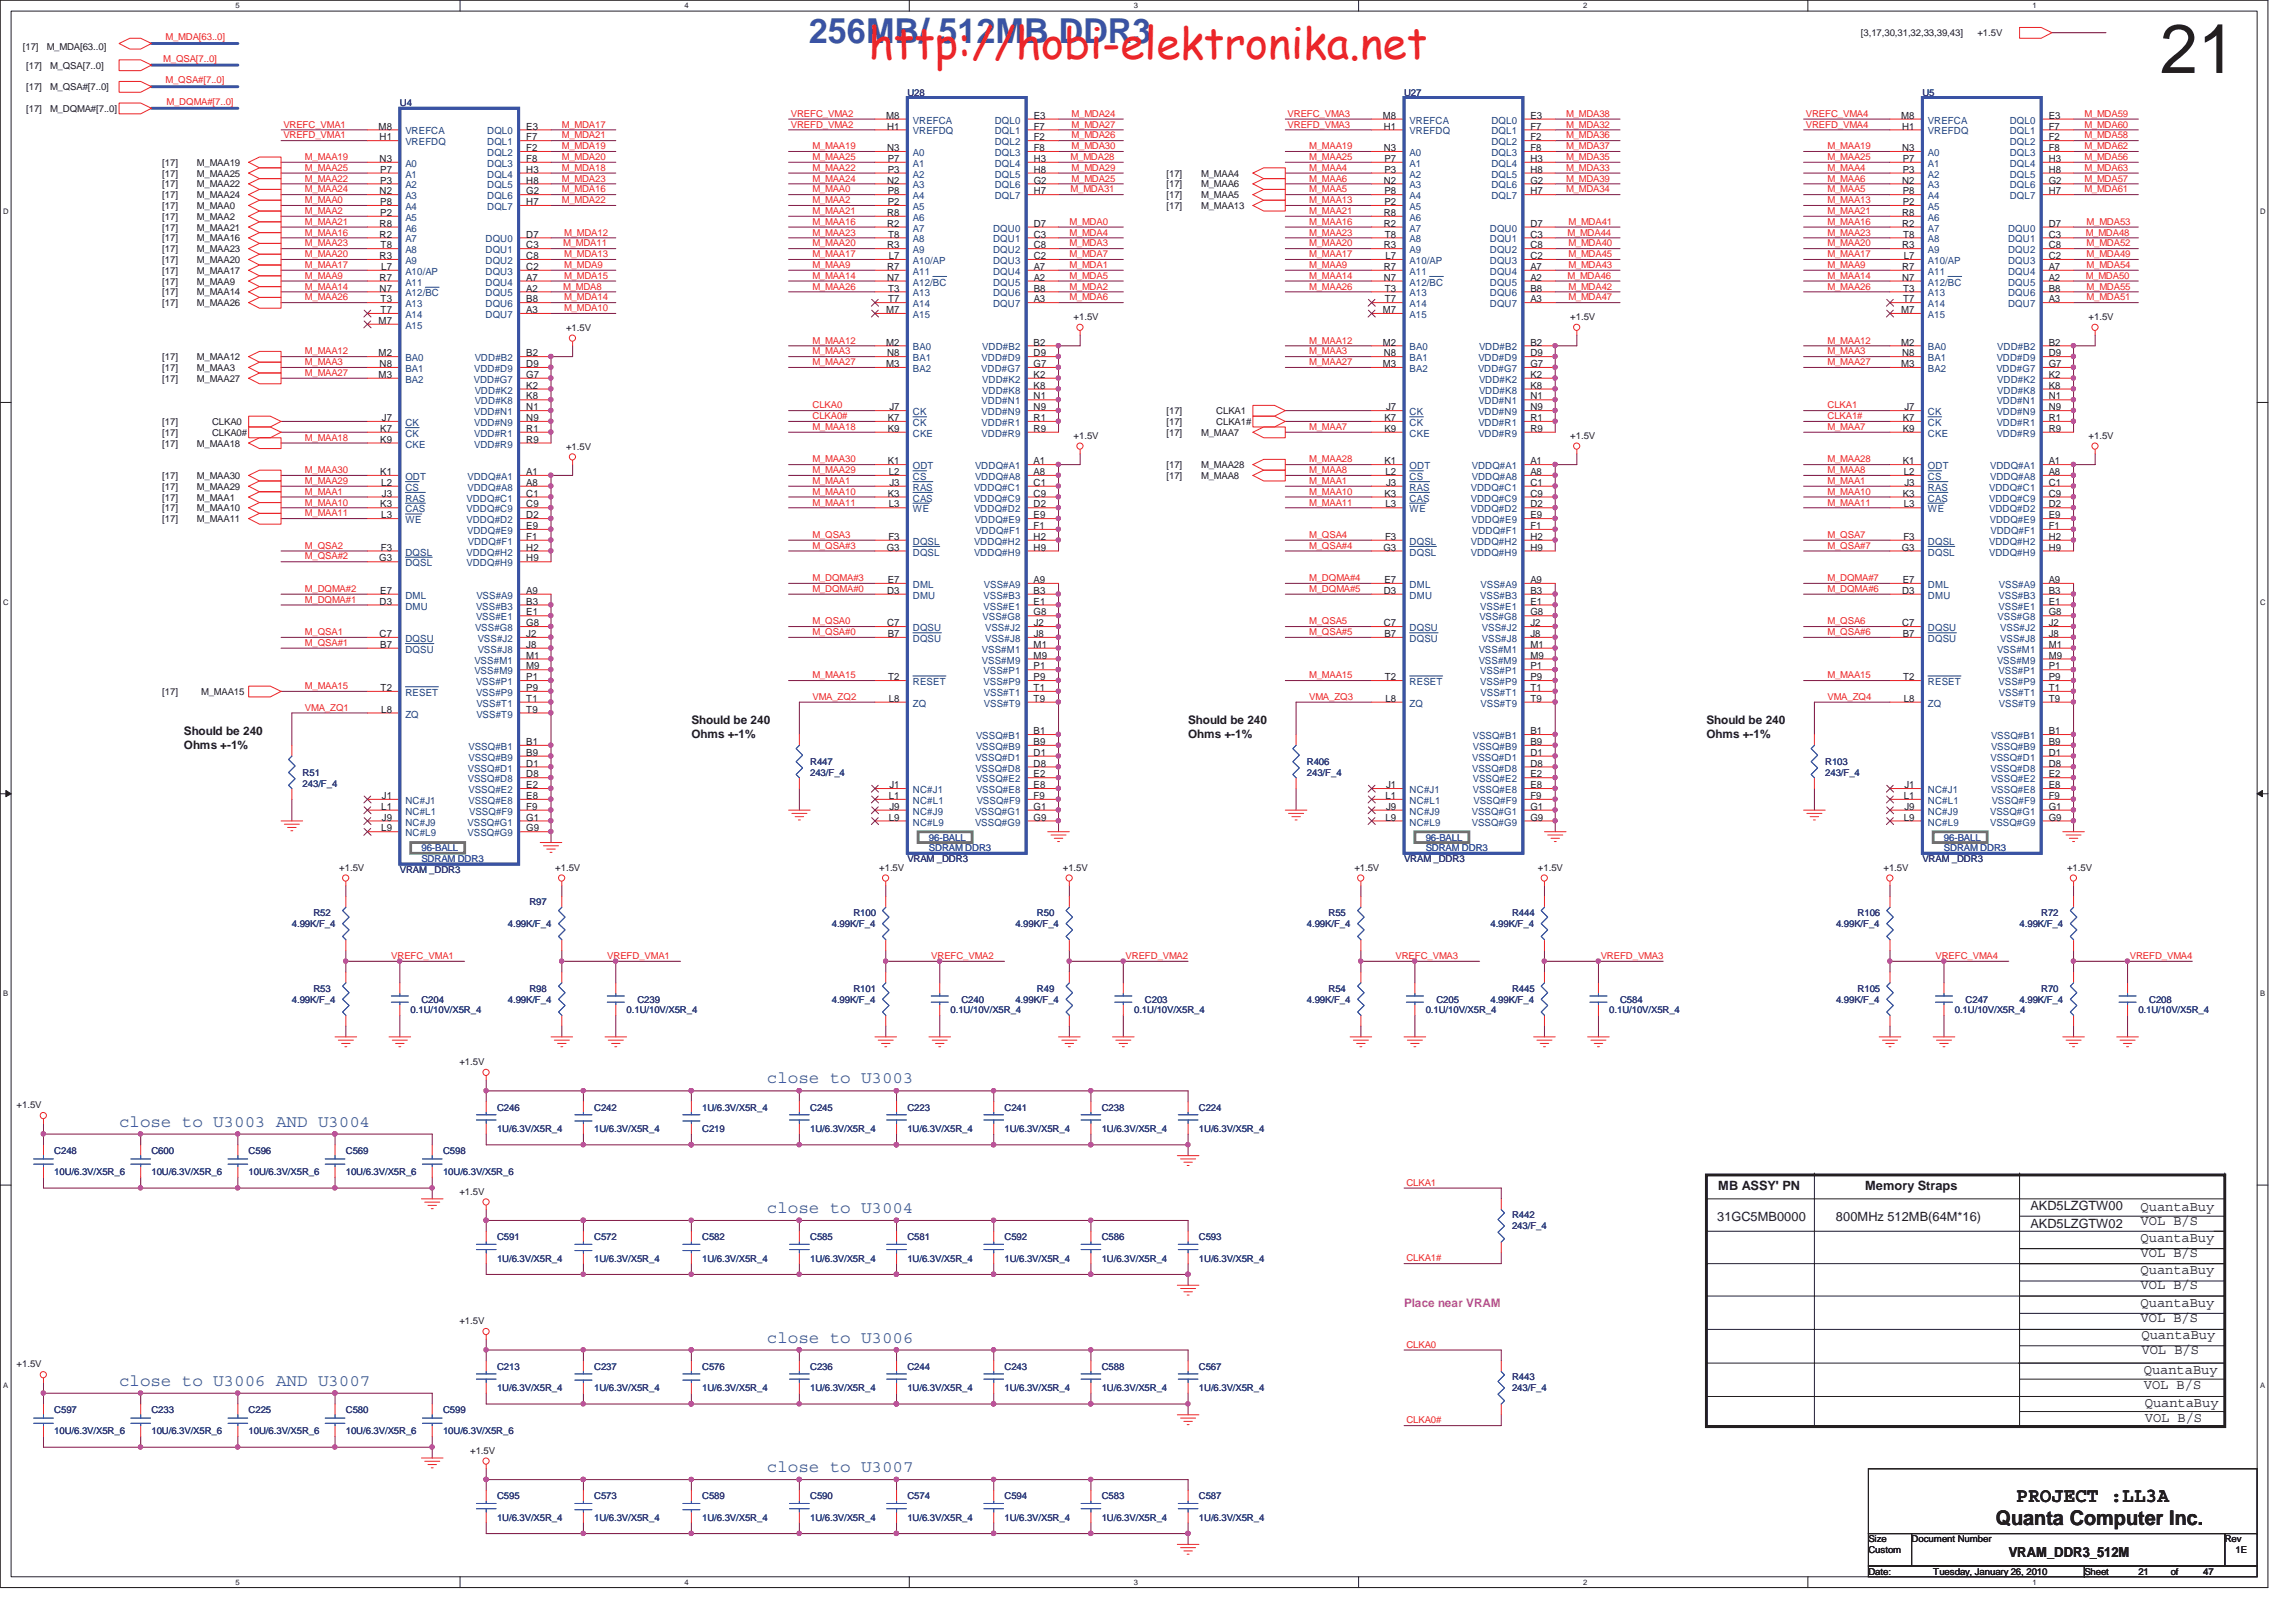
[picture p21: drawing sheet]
<svg xmlns="http://www.w3.org/2000/svg" width="297mm" height="210mm" viewBox="0 0 297 210" stroke-linecap="round" stroke-linejoin="round" font-family="sans-serif">
<defs><g id="words">
<text font-size="8.9" fill="#231f20" x="279.4" y="9.4">21</text>
<text font-size="5.6" fill="#ed2024" x="112.4" y="7.7">http://hobi-elektronika.net</text>
<text font-size="4.4" fill="#3a53a4" x="104.6" y="5.5">256MB/ 512MB DDR3</text>
<g font-size="2.6" fill="#231f20">
<text x="258.2" y="197.4">Quanta Computer Inc.</text>
<text x="260.9" y="194.3">PROJECT :LL3A</text>
</g>
<g font-size="2.2" fill="#3a53a4">
<text x="99.2" y="140.2">close to U3003</text>
<text x="15.4" y="145.8">close to U3003 AND U3004</text>
<text x="99.2" y="156.9">close to U3004</text>
<text x="99.2" y="173.7">close to U3006</text>
<text x="15.4" y="179.3">close to U3006 AND U3007</text>
<text x="99.2" y="190.5">close to U3007</text>
</g>
<g font-size="1.8" fill="#231f20">
<text x="276.9" y="160.7">QuantaBuy</text>
<text x="276.9" y="156.6">QuantaBuy</text>
<text x="276.9" y="158.5">VOL B/S</text>
<text x="276.9" y="162.6">VOL B/S</text>
<text x="276.9" y="164.9">QuantaBuy</text>
<text x="276.9" y="166.8">VOL B/S</text>
<text x="276.9" y="169.1">QuantaBuy</text>
<text x="276.9" y="171">VOL B/S</text>
<text x="277.1" y="173.3">QuantaBuy</text>
<text x="277.1" y="175.2">VOL B/S</text>
<text x="277.4" y="177.8">QuantaBuy</text>
<text x="277.4" y="179.7">VOL B/S</text>
<text x="277.5" y="182.1">QuantaBuy</text>
<text x="277.5" y="184">VOL B/S</text>
<text x="259.9" y="201.5">VRAM_DDR3_512M</text>
</g>
<g font-size="1.7" fill="#231f20">
<text x="222.3" y="154">MB ASSY' PN</text>
<text x="241.3" y="154">Memory Straps</text>
<text x="222.2" y="158">31GC5MB0000</text>
<text x="237.5" y="158">800MHz 512MB(64M*16)</text>
<text x="262.7" y="158.8">AKD5LZGTW02</text>
<text x="262.7" y="156.6">AKD5LZGTW00</text>
</g>
<g font-size="1.5" fill="#231f20">
<text x="23.8" y="95.1">Should be 240</text>
<text x="89.4" y="93.7">Should be 240</text>
<text x="89.4" y="95.5">Ohms +-1%</text>
<text x="153.7" y="93.7">Should be 240</text>
<text x="153.7" y="95.5">Ohms +-1%</text>
<text x="220.8" y="93.7">Should be 240</text>
<text x="220.8" y="95.5">Ohms +-1%</text>
<text x="23.8" y="96.9">Ohms +-1%</text>
</g>
<text font-size="1.5" fill="#b8529f" x="181.6" y="169.1">Place near VRAM</text>
<g font-size="1.3" fill="#231f20">
<text x="49" y="16.8">M8</text>
<text x="68.1" y="16.8">E3</text>
<text x="114.6" y="15.4">M8</text>
<text x="114.8" y="16.8">H1</text>
<text x="133.7" y="15.4">E3</text>
<text x="133.7" y="16.8">F7</text>
<text x="178.9" y="15.4">M8</text>
<text x="179" y="16.8">H1</text>
<text x="198" y="15.4">E3</text>
<text x="198" y="16.8">F7</text>
<text x="246" y="15.4">M8</text>
<text x="246.1" y="16.8">H1</text>
<text x="265" y="15.4">E3</text>
<text x="265" y="16.8">F7</text>
<text x="49.1" y="21">N3</text>
<text x="49.1" y="18.2">H1</text>
<text x="49.2" y="23.7">P3</text>
<text x="49.2" y="22.3">P7</text>
<text x="68.1" y="18.2">F7</text>
<text x="68.1" y="19.6">F2</text>
<text x="68.1" y="21">F8</text>
<text x="68.1" y="22.3">H3</text>
<text x="68.1" y="23.7">H8</text>
<text x="114.8" y="23.7">N2</text>
<text x="114.8" y="19.6">N3</text>
<text x="114.8" y="22.3">P3</text>
<text x="114.8" y="21">P7</text>
<text x="133.7" y="18.2">F2</text>
<text x="133.7" y="19.6">F8</text>
<text x="133.7" y="21">H3</text>
<text x="133.7" y="22.3">H8</text>
<text x="133.7" y="23.7">G2</text>
<text x="179" y="23.7">N2</text>
<text x="179" y="19.6">N3</text>
<text x="179.1" y="22.3">P3</text>
<text x="179.1" y="21">P7</text>
<text x="198" y="18.2">F2</text>
<text x="198" y="19.6">F8</text>
<text x="198" y="21">H3</text>
<text x="198" y="22.3">H8</text>
<text x="198" y="23.7">G2</text>
<text x="246.1" y="23.7">N2</text>
<text x="246.1" y="19.6">N3</text>
<text x="246.2" y="22.3">P3</text>
<text x="246.2" y="21">P7</text>
<text x="265" y="18.2">F2</text>
<text x="265" y="19.6">F8</text>
<text x="265" y="21">H3</text>
<text x="265" y="22.3">H8</text>
<text x="265" y="23.7">G2</text>
<text x="49.1" y="25.1">N2</text>
<text x="49.1" y="29.3">R8</text>
<text x="49.2" y="26.5">P8</text>
<text x="49.2" y="27.9">P2</text>
<text x="68.1" y="25.1">G2</text>
<text x="68.1" y="26.5">H7</text>
<text x="114.8" y="27.9">R8</text>
<text x="114.8" y="29.3">R2</text>
<text x="114.8" y="25.1">P8</text>
<text x="114.8" y="26.5">P2</text>
<text x="133.7" y="25.1">H7</text>
<text x="133.7" y="29.3">D7</text>
<text x="179" y="27.9">R8</text>
<text x="179" y="29.3">R2</text>
<text x="179.1" y="25.1">P8</text>
<text x="179.1" y="26.5">P2</text>
<text x="198" y="29.3">D7</text>
<text x="198" y="25.1">H7</text>
<text x="246.1" y="27.9">R8</text>
<text x="246.1" y="29.3">R2</text>
<text x="246.2" y="25.1">P8</text>
<text x="246.2" y="26.5">P2</text>
<text x="265" y="25.1">H7</text>
<text x="265" y="29.3">D7</text>
<text x="49.1" y="30.7">R2</text>
<text x="49.1" y="33.5">R3</text>
<text x="49.2" y="32.1">T8</text>
<text x="49.3" y="34.9">L7</text>
<text x="68.1" y="32.1">C3</text>
<text x="68.1" y="33.5">C8</text>
<text x="68.1" y="34.9">C2</text>
<text x="68.1" y="30.7">D7</text>
<text x="114.8" y="32.1">R3</text>
<text x="114.8" y="34.9">R7</text>
<text x="114.9" y="30.7">T8</text>
<text x="115" y="33.5">L7</text>
<text x="133.7" y="30.7">C3</text>
<text x="133.7" y="32.1">C8</text>
<text x="133.7" y="33.5">C2</text>
<text x="133.7" y="34.9">A7</text>
<text x="179" y="32.1">R3</text>
<text x="179" y="34.9">R7</text>
<text x="179.2" y="30.7">T8</text>
<text x="179.2" y="33.5">L7</text>
<text x="198" y="30.7">C3</text>
<text x="198" y="32.1">C8</text>
<text x="198" y="33.5">C2</text>
<text x="198" y="34.9">A7</text>
<text x="246.1" y="32.1">R3</text>
<text x="246.1" y="34.9">R7</text>
<text x="246.2" y="30.7">T8</text>
<text x="246.3" y="33.5">L7</text>
<text x="265" y="30.7">C3</text>
<text x="265" y="32.1">C8</text>
<text x="265" y="33.5">C2</text>
<text x="265" y="34.9">A7</text>
<text x="49" y="41.9">M7</text>
<text x="49.1" y="36.3">R7</text>
<text x="49.1" y="37.7">N7</text>
<text x="49.2" y="39.1">T3</text>
<text x="49.2" y="40.5">T7</text>
<text x="68.1" y="36.3">A7</text>
<text x="68.1" y="37.7">A2</text>
<text x="68.1" y="39.1">B8</text>
<text x="68.1" y="40.5">A3</text>
<text x="114.6" y="40.5">M7</text>
<text x="114.8" y="36.3">N7</text>
<text x="114.9" y="37.7">T3</text>
<text x="114.9" y="39.1">T7</text>
<text x="133.7" y="36.3">A2</text>
<text x="133.7" y="37.7">B8</text>
<text x="133.7" y="39.1">A3</text>
<text x="178.9" y="40.5">M7</text>
<text x="179" y="36.3">N7</text>
<text x="179.2" y="37.7">T3</text>
<text x="179.2" y="39.1">T7</text>
<text x="198" y="36.3">A2</text>
<text x="198" y="37.7">B8</text>
<text x="198" y="39.1">A3</text>
<text x="246" y="40.5">M7</text>
<text x="246.1" y="36.3">N7</text>
<text x="246.2" y="37.7">T3</text>
<text x="246.2" y="39.1">T7</text>
<text x="265" y="36.3">A2</text>
<text x="265" y="37.7">B8</text>
<text x="265" y="39.1">A3</text>
<text x="49" y="46.1">M2</text>
<text x="49.1" y="47.5">N8</text>
<text x="68.1" y="46.1">B2</text>
<text x="68.1" y="47.5">D9</text>
<text x="114.6" y="44.7">M2</text>
<text x="114.6" y="47.5">M3</text>
<text x="114.8" y="46.1">N8</text>
<text x="133.7" y="44.7">B2</text>
<text x="133.7" y="46.1">D9</text>
<text x="133.7" y="47.5">G7</text>
<text x="178.9" y="44.7">M2</text>
<text x="178.9" y="47.5">M3</text>
<text x="179" y="46.1">N8</text>
<text x="198" y="44.7">B2</text>
<text x="198" y="46.1">D9</text>
<text x="198" y="47.5">G7</text>
<text x="246" y="44.7">M2</text>
<text x="246" y="47.5">M3</text>
<text x="246.1" y="46.1">N8</text>
<text x="265" y="44.7">B2</text>
<text x="265" y="47.5">G7</text>
<text x="265" y="46.1">D9</text>
<text x="49" y="48.9">M3</text>
<text x="68.1" y="50.3">K2</text>
<text x="68.1" y="51.7">K8</text>
<text x="68.1" y="53.1">N1</text>
<text x="68.1" y="48.9">G7</text>
<text x="115.1" y="53.1">J7</text>
<text x="133.7" y="48.9">K2</text>
<text x="133.7" y="50.3">K8</text>
<text x="133.7" y="51.7">N1</text>
<text x="133.7" y="53.1">N9</text>
<text x="179.3" y="53.1">J7</text>
<text x="198" y="48.9">K2</text>
<text x="198" y="50.3">K8</text>
<text x="198" y="51.7">N1</text>
<text x="198" y="53.1">N9</text>
<text x="246.4" y="53.1">J7</text>
<text x="265" y="48.9">K2</text>
<text x="265" y="50.3">K8</text>
<text x="265" y="51.7">N1</text>
<text x="265" y="53.1">N9</text>
<text x="49.2" y="57.3">K9</text>
<text x="49.2" y="55.9">K7</text>
<text x="49.4" y="54.5">J7</text>
<text x="68.1" y="54.5">N9</text>
<text x="68.1" y="55.9">R1</text>
<text x="68.1" y="57.3">R9</text>
<text x="114.8" y="55.9">K9</text>
<text x="114.8" y="54.5">K7</text>
<text x="133.7" y="54.5">R1</text>
<text x="133.7" y="55.9">R9</text>
<text x="179.1" y="55.9">K9</text>
<text x="179.1" y="54.5">K7</text>
<text x="198" y="54.5">R1</text>
<text x="198" y="55.9">R9</text>
<text x="246.2" y="55.9">K9</text>
<text x="246.2" y="54.5">K7</text>
<text x="265" y="54.5">R1</text>
<text x="265" y="55.9">R9</text>
<text x="49.2" y="61.5">K1</text>
<text x="49.2" y="65.7">K3</text>
<text x="49.3" y="62.9">L2</text>
<text x="49.4" y="64.3">J3</text>
<text x="68.1" y="61.5">A1</text>
<text x="68.1" y="62.9">A8</text>
<text x="68.1" y="64.3">C1</text>
<text x="68.1" y="65.7">C9</text>
<text x="114.8" y="60.1">K1</text>
<text x="114.8" y="64.3">K3</text>
<text x="115" y="65.7">L3</text>
<text x="115" y="61.5">L2</text>
<text x="115.1" y="62.9">J3</text>
<text x="133.7" y="60.1">A1</text>
<text x="133.7" y="61.5">A8</text>
<text x="133.7" y="62.9">C1</text>
<text x="133.7" y="64.3">C9</text>
<text x="133.7" y="65.7">D2</text>
<text x="179.1" y="60.1">K1</text>
<text x="179.1" y="64.3">K3</text>
<text x="179.2" y="65.7">L3</text>
<text x="179.2" y="61.5">L2</text>
<text x="179.3" y="62.9">J3</text>
<text x="198" y="60.1">A1</text>
<text x="198" y="61.5">A8</text>
<text x="198" y="62.9">C1</text>
<text x="198" y="64.3">C9</text>
<text x="198" y="65.7">D2</text>
<text x="246.2" y="60.1">K1</text>
<text x="246.2" y="64.3">K3</text>
<text x="246.3" y="65.7">L3</text>
<text x="246.3" y="61.5">L2</text>
<text x="246.4" y="62.9">J3</text>
<text x="265" y="60.1">A1</text>
<text x="265" y="61.5">A8</text>
<text x="265" y="62.9">C1</text>
<text x="265" y="64.3">C9</text>
<text x="265" y="65.7">D2</text>
<text x="49.3" y="71.2">F3</text>
<text x="49.3" y="67.1">L3</text>
<text x="68.1" y="68.4">E9</text>
<text x="68.1" y="69.8">F1</text>
<text x="68.1" y="71.2">H2</text>
<text x="68.1" y="67.1">D2</text>
<text x="114.7" y="71.2">G3</text>
<text x="114.9" y="69.8">F3</text>
<text x="133.7" y="68.4">F1</text>
<text x="133.7" y="69.8">H2</text>
<text x="133.7" y="71.2">H9</text>
<text x="133.7" y="67.1">E9</text>
<text x="179" y="71.2">G3</text>
<text x="179.2" y="69.8">F3</text>
<text x="198" y="68.4">F1</text>
<text x="198" y="67.1">E9</text>
<text x="198" y="69.8">H2</text>
<text x="198" y="71.2">H9</text>
<text x="246" y="71.2">G3</text>
<text x="246.2" y="69.8">F3</text>
<text x="265" y="68.4">F1</text>
<text x="265" y="67.1">E9</text>
<text x="265" y="69.8">H2</text>
<text x="265" y="71.2">H9</text>
<text x="49.1" y="72.6">G3</text>
<text x="49.2" y="76.8">E7</text>
<text x="68.1" y="76.8">A9</text>
<text x="68.1" y="72.6">H9</text>
<text x="114.8" y="76.8">D3</text>
<text x="114.8" y="75.4">E7</text>
<text x="133.7" y="75.4">A9</text>
<text x="133.7" y="76.8">B3</text>
<text x="179" y="76.8">D3</text>
<text x="179.1" y="75.4">E7</text>
<text x="198" y="75.4">A9</text>
<text x="198" y="76.8">B3</text>
<text x="246.1" y="76.8">D3</text>
<text x="246.2" y="75.4">E7</text>
<text x="265" y="75.4">A9</text>
<text x="265" y="76.8">B3</text>
<text x="49.1" y="78.2">D3</text>
<text x="49.1" y="82.4">C7</text>
<text x="49.2" y="83.8">B7</text>
<text x="68.1" y="79.6">E1</text>
<text x="68.1" y="78.2">B3</text>
<text x="68.1" y="81">G8</text>
<text x="68.1" y="82.4">J2</text>
<text x="68.1" y="83.8">J8</text>
<text x="114.8" y="81">C7</text>
<text x="114.8" y="82.4">B7</text>
<text x="133.7" y="78.2">E1</text>
<text x="133.7" y="83.8">M1</text>
<text x="133.7" y="79.6">G8</text>
<text x="133.7" y="81">J2</text>
<text x="133.7" y="82.4">J8</text>
<text x="179" y="81">C7</text>
<text x="179.1" y="82.4">B7</text>
<text x="198" y="78.2">E1</text>
<text x="198" y="79.6">G8</text>
<text x="198" y="83.8">M1</text>
<text x="198" y="81">J2</text>
<text x="198" y="82.4">J8</text>
<text x="246.1" y="81">C7</text>
<text x="246.2" y="82.4">B7</text>
<text x="265" y="78.2">E1</text>
<text x="265" y="79.6">G8</text>
<text x="265" y="83.8">M1</text>
<text x="265" y="81">J2</text>
<text x="265" y="82.4">J8</text>
<text x="49.2" y="89.4">T2</text>
<text x="68.1" y="88">P1</text>
<text x="68.1" y="89.4">P9</text>
<text x="68.1" y="85.2">M1</text>
<text x="68.1" y="86.6">M9</text>
<text x="114.9" y="88">T2</text>
<text x="133.7" y="89.4">T1</text>
<text x="133.7" y="86.6">P1</text>
<text x="133.7" y="88">P9</text>
<text x="133.7" y="85.2">M9</text>
<text x="179.2" y="88">T2</text>
<text x="198" y="89.4">T1</text>
<text x="198" y="86.6">P1</text>
<text x="198" y="88">P9</text>
<text x="198" y="85.2">M9</text>
<text x="246.2" y="88">T2</text>
<text x="265" y="89.4">T1</text>
<text x="265" y="86.6">P1</text>
<text x="265" y="88">P9</text>
<text x="265" y="85.2">M9</text>
<text x="49.3" y="92.2">L8</text>
<text x="68.1" y="90.8">T1</text>
<text x="68.1" y="92.2">T9</text>
<text x="115" y="90.8">L8</text>
<text x="133.7" y="90.8">T9</text>
<text x="133.7" y="95">B1</text>
<text x="179.2" y="90.8">L8</text>
<text x="198" y="90.8">T9</text>
<text x="198" y="95">B1</text>
<text x="246.3" y="90.8">L8</text>
<text x="265" y="90.8">T9</text>
<text x="265" y="95">B1</text>
<text x="68.1" y="99.2">D1</text>
<text x="68.1" y="100.6">D8</text>
<text x="68.1" y="96.4">B1</text>
<text x="68.1" y="97.8">B9</text>
<text x="68.1" y="102">E2</text>
<text x="115.1" y="102">J1</text>
<text x="133.7" y="97.8">D1</text>
<text x="133.7" y="99.2">D8</text>
<text x="133.7" y="96.4">B9</text>
<text x="133.7" y="100.6">E2</text>
<text x="133.7" y="102">E8</text>
<text x="179.3" y="102">J1</text>
<text x="198" y="97.8">D1</text>
<text x="198" y="99.2">D8</text>
<text x="198" y="96.4">B9</text>
<text x="198" y="100.6">E2</text>
<text x="198" y="102">E8</text>
<text x="246.4" y="102">J1</text>
<text x="265" y="96.4">B9</text>
<text x="265" y="100.6">E2</text>
<text x="265" y="102">E8</text>
<text x="265" y="97.8">D1</text>
<text x="265" y="99.2">D8</text>
<text x="49.3" y="104.8">L1</text>
<text x="49.3" y="107.6">L9</text>
<text x="49.4" y="103.4">J1</text>
<text x="49.4" y="106.2">J9</text>
<text x="68.1" y="104.8">F9</text>
<text x="68.1" y="103.4">E8</text>
<text x="68.1" y="106.2">G1</text>
<text x="68.1" y="107.6">G9</text>
<text x="115" y="103.4">L1</text>
<text x="115" y="106.2">L9</text>
<text x="115.1" y="104.8">J9</text>
<text x="133.7" y="103.4">F9</text>
<text x="133.7" y="104.8">G1</text>
<text x="133.7" y="106.2">G9</text>
<text x="179.2" y="103.4">L1</text>
<text x="179.2" y="106.2">L9</text>
<text x="179.3" y="104.8">J9</text>
<text x="198" y="103.4">F9</text>
<text x="198" y="104.8">G1</text>
<text x="198" y="106.2">G9</text>
<text x="246.3" y="103.4">L1</text>
<text x="246.3" y="106.2">L9</text>
<text x="246.4" y="104.8">J9</text>
<text x="265" y="104.8">G1</text>
<text x="265" y="106.2">G9</text>
<text x="265" y="103.4">F9</text>
</g>
<g font-size="1.3" fill="#1d437e">
<text x="52.4" y="17.4">VREFCA</text>
<text x="63" y="17.4">DQL0</text>
<text x="118.1" y="16">VREFCA</text>
<text x="118.1" y="17.4">VREFDQ</text>
<text x="128.7" y="16">DQL0</text>
<text x="128.7" y="17.4">DQL1</text>
<text x="182.4" y="16">VREFCA</text>
<text x="182.4" y="17.4">VREFDQ</text>
<text x="193" y="16">DQL0</text>
<text x="193" y="17.4">DQL1</text>
<text x="249.4" y="16">VREFCA</text>
<text x="249.4" y="17.4">VREFDQ</text>
<text x="260" y="16">DQL0</text>
<text x="260" y="17.4">DQL1</text>
<text x="52.4" y="21.6">A0</text>
<text x="52.4" y="23">A1</text>
<text x="52.4" y="18.8">VREFDQ</text>
<text x="63" y="18.8">DQL1</text>
<text x="63" y="20.2">DQL2</text>
<text x="63" y="21.6">DQL3</text>
<text x="63" y="23">DQL4</text>
<text x="118.1" y="23">A2</text>
<text x="118.1" y="20.2">A0</text>
<text x="118.1" y="21.6">A1</text>
<text x="128.7" y="18.8">DQL2</text>
<text x="128.7" y="20.2">DQL3</text>
<text x="128.7" y="21.6">DQL4</text>
<text x="128.7" y="23">DQL5</text>
<text x="182.4" y="23">A2</text>
<text x="182.4" y="20.2">A0</text>
<text x="182.4" y="21.6">A1</text>
<text x="193" y="18.8">DQL2</text>
<text x="193" y="20.2">DQL3</text>
<text x="193" y="21.6">DQL4</text>
<text x="193" y="23">DQL5</text>
<text x="249.4" y="23">A2</text>
<text x="249.4" y="20.2">A0</text>
<text x="249.4" y="21.6">A1</text>
<text x="260" y="18.8">DQL2</text>
<text x="260" y="20.2">DQL3</text>
<text x="260" y="21.6">DQL4</text>
<text x="260" y="23">DQL5</text>
<text x="52.4" y="24.4">A2</text>
<text x="52.4" y="25.8">A3</text>
<text x="52.4" y="27.2">A4</text>
<text x="52.4" y="28.6">A5</text>
<text x="52.4" y="30">A6</text>
<text x="63" y="24.4">DQL5</text>
<text x="63" y="25.8">DQL6</text>
<text x="63" y="27.2">DQL7</text>
<text x="118.1" y="24.4">A3</text>
<text x="118.1" y="25.8">A4</text>
<text x="118.1" y="27.2">A5</text>
<text x="118.1" y="28.6">A6</text>
<text x="118.1" y="30">A7</text>
<text x="128.5" y="30">DQU0</text>
<text x="128.7" y="24.4">DQL6</text>
<text x="128.7" y="25.8">DQL7</text>
<text x="182.4" y="24.4">A3</text>
<text x="182.4" y="25.8">A4</text>
<text x="182.4" y="27.2">A5</text>
<text x="182.4" y="28.6">A6</text>
<text x="182.4" y="30">A7</text>
<text x="192.7" y="30">DQU0</text>
<text x="193" y="24.4">DQL6</text>
<text x="193" y="25.8">DQL7</text>
<text x="249.4" y="24.4">A3</text>
<text x="249.4" y="25.8">A4</text>
<text x="249.4" y="27.2">A5</text>
<text x="249.4" y="28.6">A6</text>
<text x="249.4" y="30">A7</text>
<text x="259.8" y="30">DQU0</text>
<text x="260" y="24.4">DQL6</text>
<text x="260" y="25.8">DQL7</text>
<text x="52.4" y="31.4">A7</text>
<text x="52.4" y="32.8">A8</text>
<text x="52.4" y="34.2">A9</text>
<text x="52.4" y="35.6">A10/AP</text>
<text x="62.8" y="32.8">DQU1</text>
<text x="62.8" y="34.2">DQU2</text>
<text x="62.8" y="35.6">DQU3</text>
<text x="62.8" y="31.4">DQU0</text>
<text x="118.1" y="31.4">A8</text>
<text x="118.1" y="32.8">A9</text>
<text x="118.1" y="34.2">A10/AP</text>
<text x="118.1" y="35.6">A11</text>
<text x="128.5" y="31.4">DQU1</text>
<text x="128.5" y="32.8">DQU2</text>
<text x="128.5" y="34.2">DQU3</text>
<text x="128.5" y="35.6">DQU4</text>
<text x="182.4" y="31.4">A8</text>
<text x="182.4" y="32.8">A9</text>
<text x="182.4" y="34.2">A10/AP</text>
<text x="182.4" y="35.6">A11</text>
<text x="192.7" y="31.4">DQU1</text>
<text x="192.7" y="32.8">DQU2</text>
<text x="192.7" y="34.2">DQU3</text>
<text x="192.7" y="35.6">DQU4</text>
<text x="249.4" y="31.4">A8</text>
<text x="249.4" y="32.8">A9</text>
<text x="249.4" y="34.2">A10/AP</text>
<text x="249.4" y="35.6">A11</text>
<text x="259.8" y="31.4">DQU1</text>
<text x="259.8" y="32.8">DQU2</text>
<text x="259.8" y="34.2">DQU3</text>
<text x="259.8" y="35.6">DQU4</text>
<text x="52.4" y="37">A11</text>
<text x="52.4" y="38.4">A12/BC</text>
<text x="52.4" y="39.7">A13</text>
<text x="52.4" y="41.1">A14</text>
<text x="62.8" y="37">DQU4</text>
<text x="62.8" y="38.4">DQU5</text>
<text x="62.8" y="39.7">DQU6</text>
<text x="62.8" y="41.1">DQU7</text>
<text x="118.1" y="37">A12/BC</text>
<text x="118.1" y="38.4">A13</text>
<text x="118.1" y="39.7">A14</text>
<text x="118.1" y="41.1">A15</text>
<text x="128.5" y="37">DQU5</text>
<text x="128.5" y="38.4">DQU6</text>
<text x="128.5" y="39.7">DQU7</text>
<text x="182.4" y="37">A12/BC</text>
<text x="182.4" y="38.4">A13</text>
<text x="182.4" y="39.7">A14</text>
<text x="182.4" y="41.1">A15</text>
<text x="192.7" y="37">DQU5</text>
<text x="192.7" y="38.4">DQU6</text>
<text x="192.7" y="39.7">DQU7</text>
<text x="249.4" y="37">A12/BC</text>
<text x="249.4" y="38.4">A13</text>
<text x="249.4" y="39.7">A14</text>
<text x="249.4" y="41.1">A15</text>
<text x="259.8" y="37">DQU5</text>
<text x="259.8" y="38.4">DQU6</text>
<text x="259.8" y="39.7">DQU7</text>
<text x="52.4" y="46.7">BA0</text>
<text x="52.4" y="42.5">A15</text>
<text x="61.4" y="46.7">VDD#B2</text>
<text x="118.1" y="45.3">BA0</text>
<text x="118.1" y="46.7">BA1</text>
<text x="127" y="46.7">VDD#D9</text>
<text x="127.1" y="45.3">VDD#B2</text>
<text x="182.4" y="45.3">BA0</text>
<text x="182.4" y="46.7">BA1</text>
<text x="191.3" y="46.7">VDD#D9</text>
<text x="191.3" y="45.3">VDD#B2</text>
<text x="249.4" y="45.3">BA0</text>
<text x="249.4" y="46.7">BA1</text>
<text x="258.3" y="46.7">VDD#D9</text>
<text x="258.4" y="45.3">VDD#B2</text>
<text x="52.4" y="48.1">BA1</text>
<text x="52.4" y="49.5">BA2</text>
<text x="61.3" y="49.5">VDD#G7</text>
<text x="61.3" y="48.1">VDD#D9</text>
<text x="61.3" y="53.7">VDD#N1</text>
<text x="61.4" y="50.9">VDD#K2</text>
<text x="61.4" y="52.3">VDD#K8</text>
<text x="118.1" y="53.7">CK</text>
<text x="118.1" y="48.1">BA2</text>
<text x="127" y="48.1">VDD#G7</text>
<text x="127" y="52.3">VDD#N1</text>
<text x="127" y="53.7">VDD#N9</text>
<text x="127.1" y="49.5">VDD#K2</text>
<text x="127.1" y="50.9">VDD#K8</text>
<text x="182.4" y="53.7">CK</text>
<text x="182.4" y="48.1">BA2</text>
<text x="191.2" y="48.1">VDD#G7</text>
<text x="191.3" y="52.3">VDD#N1</text>
<text x="191.3" y="53.7">VDD#N9</text>
<text x="191.3" y="49.5">VDD#K2</text>
<text x="191.3" y="50.9">VDD#K8</text>
<text x="249.4" y="53.7">CK</text>
<text x="249.4" y="48.1">BA2</text>
<text x="258.3" y="48.1">VDD#G7</text>
<text x="258.3" y="52.3">VDD#N1</text>
<text x="258.3" y="53.7">VDD#N9</text>
<text x="258.4" y="49.5">VDD#K2</text>
<text x="258.4" y="50.9">VDD#K8</text>
<text x="52.4" y="57.9">CKE</text>
<text x="52.4" y="55.1">CK</text>
<text x="52.4" y="56.5">CK</text>
<text x="61.3" y="55.1">VDD#N9</text>
<text x="61.3" y="56.5">VDD#R1</text>
<text x="61.3" y="57.9">VDD#R9</text>
<text x="118.1" y="56.5">CKE</text>
<text x="118.1" y="55.1">CK</text>
<text x="127" y="55.1">VDD#R1</text>
<text x="127" y="56.5">VDD#R9</text>
<text x="182.4" y="56.5">CKE</text>
<text x="182.4" y="55.1">CK</text>
<text x="191.3" y="55.1">VDD#R1</text>
<text x="191.3" y="56.5">VDD#R9</text>
<text x="249.4" y="56.5">CKE</text>
<text x="249.4" y="55.1">CK</text>
<text x="258.3" y="55.1">VDD#R1</text>
<text x="258.3" y="56.5">VDD#R9</text>
<text x="52.4" y="64.9">RAS</text>
<text x="52.4" y="63.5">CS</text>
<text x="52.4" y="62.1">ODT</text>
<text x="60.4" y="64.9">VDDQ#C1</text>
<text x="60.5" y="62.1">VDDQ#A1</text>
<text x="60.5" y="63.5">VDDQ#A8</text>
<text x="118.1" y="63.5">RAS</text>
<text x="118.1" y="64.9">CAS</text>
<text x="118.1" y="62.1">CS</text>
<text x="118.1" y="60.7">ODT</text>
<text x="126" y="63.5">VDDQ#C1</text>
<text x="126" y="64.9">VDDQ#C9</text>
<text x="126.2" y="60.7">VDDQ#A1</text>
<text x="126.2" y="62.1">VDDQ#A8</text>
<text x="182.4" y="63.5">RAS</text>
<text x="182.4" y="64.9">CAS</text>
<text x="182.4" y="62.1">CS</text>
<text x="182.4" y="60.7">ODT</text>
<text x="190.3" y="63.5">VDDQ#C1</text>
<text x="190.3" y="64.9">VDDQ#C9</text>
<text x="190.4" y="60.7">VDDQ#A1</text>
<text x="190.4" y="62.1">VDDQ#A8</text>
<text x="249.4" y="63.5">RAS</text>
<text x="249.4" y="64.9">CAS</text>
<text x="249.4" y="62.1">CS</text>
<text x="249.4" y="60.7">ODT</text>
<text x="257.3" y="63.5">VDDQ#C1</text>
<text x="257.3" y="64.9">VDDQ#C9</text>
<text x="257.5" y="60.7">VDDQ#A1</text>
<text x="257.5" y="62.1">VDDQ#A8</text>
<text x="52.4" y="67.7">WE</text>
<text x="52.4" y="66.3">CAS</text>
<text x="52.4" y="71.9">DQSL</text>
<text x="60.4" y="66.3">VDDQ#C9</text>
<text x="60.4" y="71.9">VDDQ#H2</text>
<text x="60.4" y="67.7">VDDQ#D2</text>
<text x="60.4" y="69.1">VDDQ#E9</text>
<text x="60.5" y="70.5">VDDQ#F1</text>
<text x="118.1" y="66.3">WE</text>
<text x="118.1" y="70.5">DQSL</text>
<text x="118.1" y="71.9">DQSL</text>
<text x="126" y="70.5">VDDQ#H2</text>
<text x="126" y="71.9">VDDQ#H9</text>
<text x="126" y="66.3">VDDQ#D2</text>
<text x="126.1" y="67.7">VDDQ#E9</text>
<text x="126.2" y="69.1">VDDQ#F1</text>
<text x="182.4" y="66.3">WE</text>
<text x="182.4" y="70.5">DQSL</text>
<text x="182.4" y="71.9">DQSL</text>
<text x="190.3" y="70.5">VDDQ#H2</text>
<text x="190.3" y="71.9">VDDQ#H9</text>
<text x="190.3" y="66.3">VDDQ#D2</text>
<text x="190.4" y="67.7">VDDQ#E9</text>
<text x="190.5" y="69.1">VDDQ#F1</text>
<text x="249.4" y="66.3">WE</text>
<text x="249.4" y="70.5">DQSL</text>
<text x="249.4" y="71.9">DQSL</text>
<text x="257.3" y="70.5">VDDQ#H2</text>
<text x="257.3" y="71.9">VDDQ#H9</text>
<text x="257.3" y="66.3">VDDQ#D2</text>
<text x="257.4" y="67.7">VDDQ#E9</text>
<text x="257.5" y="69.1">VDDQ#F1</text>
<text x="52.4" y="77.5">DML</text>
<text x="52.4" y="73.3">DQSL</text>
<text x="60.4" y="73.3">VDDQ#H9</text>
<text x="61.6" y="77.5">VSS#A9</text>
<text x="118.1" y="77.5">DMU</text>
<text x="118.1" y="76.1">DML</text>
<text x="127.3" y="77.5">VSS#B3</text>
<text x="127.3" y="76.1">VSS#A9</text>
<text x="182.4" y="77.5">DMU</text>
<text x="182.4" y="76.1">DML</text>
<text x="191.5" y="77.5">VSS#B3</text>
<text x="191.6" y="76.1">VSS#A9</text>
<text x="249.4" y="77.5">DMU</text>
<text x="249.4" y="76.1">DML</text>
<text x="258.6" y="77.5">VSS#B3</text>
<text x="258.6" y="76.1">VSS#A9</text>
<text x="52.4" y="78.9">DMU</text>
<text x="52.4" y="83.1">DQSU</text>
<text x="61.5" y="81.7">VSS#G8</text>
<text x="61.6" y="80.3">VSS#E1</text>
<text x="61.6" y="78.9">VSS#B3</text>
<text x="61.8" y="83.1">VSS#J2</text>
<text x="118.1" y="83.1">DQSU</text>
<text x="118.1" y="81.7">DQSU</text>
<text x="127.1" y="80.3">VSS#G8</text>
<text x="127.3" y="78.9">VSS#E1</text>
<text x="127.5" y="81.7">VSS#J2</text>
<text x="127.5" y="83.1">VSS#J8</text>
<text x="182.4" y="83.1">DQSU</text>
<text x="182.4" y="81.7">DQSU</text>
<text x="191.4" y="80.3">VSS#G8</text>
<text x="191.5" y="78.9">VSS#E1</text>
<text x="191.7" y="81.7">VSS#J2</text>
<text x="191.7" y="83.1">VSS#J8</text>
<text x="249.4" y="83.1">DQSU</text>
<text x="249.4" y="81.7">DQSU</text>
<text x="258.4" y="80.3">VSS#G8</text>
<text x="258.6" y="78.9">VSS#E1</text>
<text x="258.8" y="81.7">VSS#J2</text>
<text x="258.8" y="83.1">VSS#J8</text>
<text x="52.4" y="84.5">DQSU</text>
<text x="61.4" y="85.8">VSS#M1</text>
<text x="61.4" y="87.2">VSS#M9</text>
<text x="61.6" y="88.6">VSS#P1</text>
<text x="61.8" y="84.5">VSS#J8</text>
<text x="118.1" y="88.6">RESET</text>
<text x="127" y="84.5">VSS#M1</text>
<text x="127" y="85.8">VSS#M9</text>
<text x="127.3" y="87.2">VSS#P1</text>
<text x="127.3" y="88.6">VSS#P9</text>
<text x="182.4" y="88.6">RESET</text>
<text x="191.3" y="84.5">VSS#M1</text>
<text x="191.3" y="85.8">VSS#M9</text>
<text x="191.5" y="87.2">VSS#P1</text>
<text x="191.5" y="88.6">VSS#P9</text>
<text x="249.4" y="88.6">RESET</text>
<text x="258.4" y="84.5">VSS#M1</text>
<text x="258.4" y="85.8">VSS#M9</text>
<text x="258.6" y="87.2">VSS#P1</text>
<text x="258.6" y="88.6">VSS#P9</text>
<text x="52.4" y="92.8">ZQ</text>
<text x="52.4" y="90">RESET</text>
<text x="61.6" y="90">VSS#P9</text>
<text x="61.6" y="91.4">VSS#T1</text>
<text x="61.6" y="92.8">VSS#T9</text>
<text x="118.1" y="91.4">ZQ</text>
<text x="126.3" y="95.6">VSSQ#B1</text>
<text x="127.3" y="90">VSS#T1</text>
<text x="127.3" y="91.4">VSS#T9</text>
<text x="182.4" y="91.4">ZQ</text>
<text x="190.5" y="95.6">VSSQ#B1</text>
<text x="191.6" y="90">VSS#T1</text>
<text x="191.6" y="91.4">VSS#T9</text>
<text x="249.4" y="91.4">ZQ</text>
<text x="257.6" y="95.6">VSSQ#B1</text>
<text x="258.6" y="90">VSS#T1</text>
<text x="258.6" y="91.4">VSS#T9</text>
<text x="60.5" y="99.8">VSSQ#D1</text>
<text x="60.5" y="101.2">VSSQ#D8</text>
<text x="60.6" y="97">VSSQ#B1</text>
<text x="60.6" y="98.4">VSSQ#B9</text>
<text x="126.2" y="98.4">VSSQ#D1</text>
<text x="126.2" y="99.8">VSSQ#D8</text>
<text x="126.3" y="97">VSSQ#B9</text>
<text x="126.3" y="101.2">VSSQ#E2</text>
<text x="190.5" y="98.4">VSSQ#D1</text>
<text x="190.5" y="99.8">VSSQ#D8</text>
<text x="190.5" y="97">VSSQ#B9</text>
<text x="190.5" y="101.2">VSSQ#E2</text>
<text x="257.5" y="98.4">VSSQ#D1</text>
<text x="257.5" y="99.8">VSSQ#D8</text>
<text x="257.6" y="97">VSSQ#B9</text>
<text x="257.6" y="101.2">VSSQ#E2</text>
<text x="52.4" y="104">NC#J1</text>
<text x="52.4" y="105.4">NC#L1</text>
<text x="52.4" y="106.8">NC#J9</text>
<text x="60.5" y="106.8">VSSQ#G1</text>
<text x="60.6" y="102.6">VSSQ#E2</text>
<text x="60.6" y="104">VSSQ#E8</text>
<text x="60.7" y="105.4">VSSQ#F9</text>
<text x="118.1" y="102.6">NC#J1</text>
<text x="118.1" y="104">NC#L1</text>
<text x="118.1" y="105.4">NC#J9</text>
<text x="118.1" y="106.8">NC#L9</text>
<text x="126.2" y="105.4">VSSQ#G1</text>
<text x="126.2" y="106.8">VSSQ#G9</text>
<text x="126.3" y="102.6">VSSQ#E8</text>
<text x="126.4" y="104">VSSQ#F9</text>
<text x="182.4" y="102.6">NC#J1</text>
<text x="182.4" y="104">NC#L1</text>
<text x="182.4" y="105.4">NC#J9</text>
<text x="182.4" y="106.8">NC#L9</text>
<text x="190.4" y="105.4">VSSQ#G1</text>
<text x="190.4" y="106.8">VSSQ#G9</text>
<text x="190.5" y="102.6">VSSQ#E8</text>
<text x="190.6" y="104">VSSQ#F9</text>
<text x="249.4" y="102.6">NC#J1</text>
<text x="249.4" y="104">NC#L1</text>
<text x="249.4" y="105.4">NC#J9</text>
<text x="249.4" y="106.8">NC#L9</text>
<text x="257.5" y="105.4">VSSQ#G1</text>
<text x="257.5" y="106.8">VSSQ#G9</text>
<text x="257.6" y="102.6">VSSQ#E8</text>
<text x="257.7" y="104">VSSQ#F9</text>
<text x="52.4" y="108.2">NC#L9</text>
<text x="60.5" y="108.2">VSSQ#G9</text>
</g>
<g font-size="1.2" fill="#ec2426">
<text x="21.4" y="5.2">M_MDA[63..0]</text>
<text x="21.1" y="8">M_QSA[7..0]</text>
<text x="21.4" y="10.8">M_QSA#[7..0]</text>
<text x="21.5" y="13.6">M_DQMA#[7..0]</text>
<text x="36.7" y="16.5">VREFC_VMA1</text>
<text x="36.7" y="17.9">VREFD_VMA1</text>
<text x="72.7" y="16.5">M_MDA17</text>
<text x="72.7" y="17.9">M_MDA21</text>
<text x="102.3" y="15.1">VREFC_VMA2</text>
<text x="102.3" y="16.5">VREFD_VMA2</text>
<text x="138.6" y="15.1">M_MDA24</text>
<text x="138.6" y="17.9">M_MDA26</text>
<text x="138.6" y="16.5">M_MDA27</text>
<text x="166.6" y="15.1">VREFC_VMA3</text>
<text x="166.6" y="16.5">VREFD_VMA3</text>
<text x="202.6" y="16.5">M_MDA32</text>
<text x="202.6" y="15.1">M_MDA38</text>
<text x="202.6" y="17.9">M_MDA36</text>
<text x="233.6" y="15.1">VREFC_VMA4</text>
<text x="233.6" y="16.5">VREFD_VMA4</text>
<text x="269.7" y="16.5">M_MDA60</text>
<text x="269.7" y="17.9">M_MDA58</text>
<text x="269.7" y="15.1">M_MDA59</text>
<text x="39.5" y="20.7">M_MAA19</text>
<text x="39.5" y="22.1">M_MAA25</text>
<text x="39.5" y="23.5">M_MAA22</text>
<text x="72.7" y="22.1">M_MDA18</text>
<text x="72.7" y="19.3">M_MDA19</text>
<text x="72.7" y="20.7">M_MDA20</text>
<text x="72.7" y="23.5">M_MDA23</text>
<text x="105.1" y="23.5">M_MAA24</text>
<text x="105.1" y="19.3">M_MAA19</text>
<text x="105.1" y="22.1">M_MAA22</text>
<text x="105.1" y="20.7">M_MAA25</text>
<text x="138.5" y="20.7">M_MDA28</text>
<text x="138.6" y="23.5">M_MDA25</text>
<text x="138.6" y="19.3">M_MDA30</text>
<text x="138.6" y="22.1">M_MDA29</text>
<text x="169.4" y="23.5">M_MAA6</text>
<text x="169.4" y="19.3">M_MAA19</text>
<text x="169.4" y="22.1">M_MAA4</text>
<text x="169.4" y="20.7">M_MAA25</text>
<text x="202.6" y="19.3">M_MDA37</text>
<text x="202.6" y="22.1">M_MDA33</text>
<text x="202.6" y="20.7">M_MDA35</text>
<text x="202.6" y="23.5">M_MDA39</text>
<text x="236.4" y="23.5">M_MAA6</text>
<text x="236.4" y="19.3">M_MAA19</text>
<text x="236.4" y="22.1">M_MAA4</text>
<text x="236.4" y="20.7">M_MAA25</text>
<text x="269.7" y="22.1">M_MDA63</text>
<text x="269.7" y="23.5">M_MDA57</text>
<text x="269.7" y="19.3">M_MDA62</text>
<text x="269.7" y="20.7">M_MDA56</text>
<text x="39.5" y="24.9">M_MAA24</text>
<text x="39.5" y="26.3">M_MAA0</text>
<text x="39.5" y="27.7">M_MAA2</text>
<text x="39.5" y="29.1">M_MAA21</text>
<text x="72.7" y="26.3">M_MDA22</text>
<text x="72.7" y="24.9">M_MDA16</text>
<text x="105.1" y="26.3">M_MAA2</text>
<text x="105.1" y="29.1">M_MAA16</text>
<text x="105.1" y="24.9">M_MAA0</text>
<text x="105.1" y="27.7">M_MAA21</text>
<text x="138.3" y="29.1">M_MDA0</text>
<text x="138.5" y="24.9">M_MDA31</text>
<text x="169.4" y="29.1">M_MAA16</text>
<text x="169.4" y="27.7">M_MAA21</text>
<text x="169.4" y="26.3">M_MAA13</text>
<text x="169.4" y="24.9">M_MAA5</text>
<text x="202.6" y="24.9">M_MDA34</text>
<text x="202.9" y="29.1">M_MDA41</text>
<text x="236.4" y="26.3">M_MAA13</text>
<text x="236.4" y="24.9">M_MAA5</text>
<text x="236.4" y="29.1">M_MAA16</text>
<text x="236.4" y="27.7">M_MAA21</text>
<text x="269.7" y="24.9">M_MDA61</text>
<text x="270" y="29.1">M_MDA53</text>
<text x="39.5" y="30.5">M_MAA16</text>
<text x="39.5" y="31.9">M_MAA23</text>
<text x="39.5" y="33.3">M_MAA20</text>
<text x="39.5" y="34.7">M_MAA17</text>
<text x="72.9" y="31.9">M_MDA11</text>
<text x="73" y="33.3">M_MDA13</text>
<text x="73" y="30.5">M_MDA12</text>
<text x="73" y="34.7">M_MDA9</text>
<text x="105.1" y="30.5">M_MAA23</text>
<text x="105.1" y="33.3">M_MAA17</text>
<text x="105.1" y="31.9">M_MAA20</text>
<text x="105.1" y="34.7">M_MAA9</text>
<text x="138.3" y="30.5">M_MDA4</text>
<text x="138.3" y="33.3">M_MDA7</text>
<text x="138.3" y="34.7">M_MDA1</text>
<text x="138.3" y="31.9">M_MDA3</text>
<text x="169.4" y="30.5">M_MAA23</text>
<text x="169.4" y="33.3">M_MAA17</text>
<text x="169.4" y="31.9">M_MAA20</text>
<text x="169.4" y="34.7">M_MAA9</text>
<text x="202.8" y="30.5">M_MDA44</text>
<text x="202.9" y="31.9">M_MDA40</text>
<text x="202.9" y="34.7">M_MDA43</text>
<text x="202.9" y="33.3">M_MDA45</text>
<text x="236.4" y="30.5">M_MAA23</text>
<text x="236.4" y="33.3">M_MAA17</text>
<text x="236.4" y="31.9">M_MAA20</text>
<text x="236.4" y="34.7">M_MAA9</text>
<text x="269.8" y="30.5">M_MDA48</text>
<text x="270" y="33.3">M_MDA49</text>
<text x="270" y="34.7">M_MDA54</text>
<text x="270" y="31.9">M_MDA52</text>
<text x="39.5" y="36.1">M_MAA9</text>
<text x="39.5" y="37.5">M_MAA14</text>
<text x="39.5" y="38.9">M_MAA26</text>
<text x="72.9" y="37.5">M_MDA8</text>
<text x="73" y="38.9">M_MDA14</text>
<text x="73" y="36.1">M_MDA15</text>
<text x="73" y="40.3">M_MDA10</text>
<text x="105.1" y="36.1">M_MAA14</text>
<text x="105.1" y="37.5">M_MAA26</text>
<text x="138.3" y="36.1">M_MDA5</text>
<text x="138.3" y="38.9">M_MDA6</text>
<text x="138.3" y="37.5">M_MDA2</text>
<text x="169.4" y="36.1">M_MAA14</text>
<text x="169.4" y="37.5">M_MAA26</text>
<text x="202.8" y="36.1">M_MDA46</text>
<text x="202.9" y="37.5">M_MDA42</text>
<text x="202.9" y="38.9">M_MDA47</text>
<text x="236.4" y="36.1">M_MAA14</text>
<text x="236.4" y="37.5">M_MAA26</text>
<text x="269.8" y="36.1">M_MDA50</text>
<text x="270" y="38.9">M_MDA51</text>
<text x="270" y="37.5">M_MDA55</text>
<text x="39.5" y="45.8">M_MAA12</text>
<text x="39.5" y="47.2">M_MAA3</text>
<text x="105.1" y="44.4">M_MAA12</text>
<text x="105.1" y="47.2">M_MAA27</text>
<text x="105.1" y="45.8">M_MAA3</text>
<text x="169.4" y="44.4">M_MAA12</text>
<text x="169.4" y="47.2">M_MAA27</text>
<text x="169.4" y="45.8">M_MAA3</text>
<text x="236.4" y="44.4">M_MAA12</text>
<text x="236.4" y="47.2">M_MAA27</text>
<text x="236.4" y="45.8">M_MAA3</text>
<text x="39.5" y="48.6">M_MAA27</text>
<text x="105.1" y="52.8">CLKA0</text>
<text x="236.4" y="52.8">CLKA1</text>
<text x="39.5" y="57">M_MAA18</text>
<text x="105.1" y="54.2">CLKA0#</text>
<text x="105.1" y="55.6">M_MAA18</text>
<text x="105.1" y="59.8">M_MAA30</text>
<text x="169.4" y="55.6">M_MAA7</text>
<text x="169.4" y="59.8">M_MAA28</text>
<text x="236.4" y="54.2">CLKA1#</text>
<text x="236.4" y="55.6">M_MAA7</text>
<text x="236.4" y="59.8">M_MAA28</text>
<text x="39.5" y="61.2">M_MAA30</text>
<text x="39.5" y="62.6">M_MAA29</text>
<text x="39.5" y="64">M_MAA1</text>
<text x="39.5" y="65.4">M_MAA10</text>
<text x="105.1" y="64">M_MAA10</text>
<text x="105.1" y="65.4">M_MAA11</text>
<text x="105.1" y="61.2">M_MAA29</text>
<text x="105.1" y="62.6">M_MAA1</text>
<text x="169.4" y="64">M_MAA10</text>
<text x="169.4" y="65.4">M_MAA11</text>
<text x="169.4" y="61.2">M_MAA8</text>
<text x="169.4" y="62.6">M_MAA1</text>
<text x="236.4" y="64">M_MAA10</text>
<text x="236.4" y="65.4">M_MAA11</text>
<text x="236.4" y="61.2">M_MAA8</text>
<text x="236.4" y="62.6">M_MAA1</text>
<text x="39.5" y="71">M_QSA2</text>
<text x="39.5" y="66.8">M_MAA11</text>
<text x="105.1" y="69.6">M_QSA3</text>
<text x="105.1" y="71">M_QSA#3</text>
<text x="169.4" y="69.6">M_QSA4</text>
<text x="169.4" y="71">M_QSA#4</text>
<text x="236.4" y="69.6">M_QSA7</text>
<text x="236.4" y="71">M_QSA#7</text>
<text x="39.5" y="78">M_DQMA#1</text>
<text x="39.5" y="76.6">M_DQMA#2</text>
<text x="39.5" y="72.4">M_QSA#2</text>
<text x="105.1" y="76.6">M_DQMA#0</text>
<text x="105.1" y="75.2">M_DQMA#3</text>
<text x="169.4" y="76.6">M_DQMA#5</text>
<text x="169.4" y="75.2">M_DQMA#4</text>
<text x="236.4" y="76.6">M_DQMA#6</text>
<text x="236.4" y="75.2">M_DQMA#7</text>
<text x="39.5" y="83.6">M_QSA#1</text>
<text x="39.5" y="82.2">M_QSA1</text>
<text x="105.1" y="80.8">M_QSA0</text>
<text x="105.1" y="82.2">M_QSA#0</text>
<text x="169.4" y="82.2">M_QSA#5</text>
<text x="169.4" y="80.8">M_QSA5</text>
<text x="236.4" y="82.2">M_QSA#6</text>
<text x="236.4" y="80.8">M_QSA6</text>
<text x="39.5" y="89.2">M_MAA15</text>
<text x="105.1" y="87.8">M_MAA15</text>
<text x="169.4" y="87.8">M_MAA15</text>
<text x="236.4" y="87.8">M_MAA15</text>
<text x="39.5" y="91.9">VMA_ZQ1</text>
<text x="105.1" y="90.5">VMA_ZQ2</text>
<text x="169.4" y="90.5">VMA_ZQ3</text>
<text x="236.4" y="90.5">VMA_ZQ4</text>
<text x="50.6" y="124.1">VREFC_VMA1</text>
<text x="78.6" y="124.1">VREFD_VMA1</text>
<text x="120.5" y="124.1">VREFC_VMA2</text>
<text x="145.6" y="124.1">VREFD_VMA2</text>
<text x="180.5" y="124.1">VREFC_VMA3</text>
<text x="207.1" y="124.1">VREFD_VMA3</text>
<text x="250.4" y="124.1">VREFC_VMA4</text>
<text x="275.5" y="124.1">VREFD_VMA4</text>
<text x="181.9" y="153.4">CLKA1</text>
<text x="181.9" y="163.2">CLKA1#</text>
<text x="181.9" y="174.4">CLKA0</text>
<text x="181.9" y="184.1">CLKA0#</text>
</g>
<g font-size="1.2" fill="#231f20">
<text x="240.7" y="4.7">[3,17,30,31,32,33,39,43]</text>
<text x="255.8" y="4.7">+1.5V</text>
<text x="3" y="6.5">[17]</text>
<text x="3.4" y="11.7">[17]</text>
<text x="3.4" y="8.9">[17]</text>
<text x="6.1" y="6.5">M_MDA[63..0]</text>
<text x="6.5" y="11.7">M_QSA#[7..0]</text>
<text x="6.5" y="8.9">M_QSA[7..0]</text>
<text x="3.4" y="14.5">[17]</text>
<text x="6.5" y="14.5">M_DQMA#[7..0]</text>
<text x="21" y="21.5">[17]</text>
<text x="21" y="22.9">[17]</text>
<text x="25.5" y="21.5">M_MAA19</text>
<text x="25.5" y="22.9">M_MAA25</text>
<text x="150.9" y="22.9">[17]</text>
<text x="155.4" y="22.9">M_MAA4</text>
<text x="21" y="24.3">[17]</text>
<text x="21" y="25.7">[17]</text>
<text x="21" y="27">[17]</text>
<text x="21" y="28.4">[17]</text>
<text x="21" y="29.8">[17]</text>
<text x="25.5" y="24.3">M_MAA22</text>
<text x="25.5" y="25.7">M_MAA24</text>
<text x="25.5" y="27">M_MAA0</text>
<text x="25.5" y="28.4">M_MAA2</text>
<text x="25.5" y="29.8">M_MAA21</text>
<text x="150.9" y="24.3">[17]</text>
<text x="150.9" y="27">[17]</text>
<text x="150.9" y="25.7">[17]</text>
<text x="155.4" y="24.3">M_MAA6</text>
<text x="155.4" y="27">M_MAA13</text>
<text x="155.4" y="25.7">M_MAA5</text>
<text x="21" y="31.2">[17]</text>
<text x="21" y="32.6">[17]</text>
<text x="21" y="34">[17]</text>
<text x="21" y="35.4">[17]</text>
<text x="25.5" y="31.2">M_MAA16</text>
<text x="25.5" y="32.6">M_MAA23</text>
<text x="25.5" y="34">M_MAA20</text>
<text x="25.5" y="35.4">M_MAA17</text>
<text x="21" y="36.8">[17]</text>
<text x="21" y="38.2">[17]</text>
<text x="21" y="39.6">[17]</text>
<text x="25.5" y="36.8">M_MAA9</text>
<text x="25.5" y="38.2">M_MAA14</text>
<text x="25.5" y="39.6">M_MAA26</text>
<text x="138.9" y="41.4">+1.5V</text>
<text x="203.2" y="41.4">+1.5V</text>
<text x="270.2" y="41.4">+1.5V</text>
<text x="21" y="46.6">[17]</text>
<text x="25.5" y="46.6">M_MAA12</text>
<text x="73.2" y="42.8">+1.5V</text>
<text x="21" y="48">[17]</text>
<text x="21" y="49.4">[17]</text>
<text x="25.5" y="48">M_MAA3</text>
<text x="25.5" y="49.4">M_MAA27</text>
<text x="150.9" y="53.6">[17]</text>
<text x="157.3" y="53.6">CLKA1</text>
<text x="21" y="57.8">[17]</text>
<text x="21" y="55">[17]</text>
<text x="21" y="56.4">[17]</text>
<text x="25.5" y="57.8">M_MAA18</text>
<text x="27.4" y="55">CLKA0</text>
<text x="27.4" y="56.4">CLKA0#</text>
<text x="73.2" y="58.2">+1.5V</text>
<text x="138.9" y="56.8">+1.5V</text>
<text x="150.9" y="56.4">[17]</text>
<text x="150.9" y="55">[17]</text>
<text x="155.4" y="56.4">M_MAA7</text>
<text x="157.3" y="55">CLKA1#</text>
<text x="203.2" y="56.8">+1.5V</text>
<text x="270.2" y="56.8">+1.5V</text>
<text x="21" y="62">[17]</text>
<text x="21" y="63.4">[17]</text>
<text x="21" y="64.8">[17]</text>
<text x="25.5" y="62">M_MAA30</text>
<text x="25.5" y="63.4">M_MAA29</text>
<text x="25.5" y="64.8">M_MAA1</text>
<text x="150.9" y="62">[17]</text>
<text x="150.9" y="60.6">[17]</text>
<text x="155.4" y="62">M_MAA8</text>
<text x="155.4" y="60.6">M_MAA28</text>
<text x="21" y="66.2">[17]</text>
<text x="21" y="67.6">[17]</text>
<text x="25.5" y="66.2">M_MAA10</text>
<text x="25.5" y="67.6">M_MAA11</text>
<text x="21" y="89.9">[17]</text>
<text x="26" y="89.9">M_MAA15</text>
<text x="43.9" y="112.6">+1.5V</text>
<text x="71.8" y="112.6">+1.5V</text>
<text x="113.7" y="112.6">+1.5V</text>
<text x="137.5" y="112.6">+1.5V</text>
<text x="175.2" y="112.6">+1.5V</text>
<text x="199" y="112.6">+1.5V</text>
<text x="243.7" y="112.6">+1.5V</text>
<text x="267.4" y="112.6">+1.5V</text>
<text x="59.4" y="137.8">+1.5V</text>
<text x="2.2" y="143.4">+1.5V</text>
<text x="59.4" y="154.6">+1.5V</text>
<text x="59.4" y="171.3">+1.5V</text>
<text x="2.2" y="176.9">+1.5V</text>
<text x="60.8" y="188.1">+1.5V</text>
<text x="241.7" y="201">Custom</text>
<text x="241.7" y="199.6">Size</text>
<text x="241.7" y="203.7">Date:</text>
<text x="247.3" y="199.6">Document Number</text>
<text x="250.1" y="203.7">Tuesday, January 26, 2010</text>
<text x="269.7" y="203.7">Sheet</text>
<text x="276.6" y="203.7">21</text>
<text x="280.8" y="203.7">of</text>
<text x="285" y="203.7">47</text>
<text x="287.8" y="199.6">Rev</text>
<text x="289.2" y="201">1E</text>
</g>
<g font-size="1.2" fill="#2d2d72">
<text x="51.7" y="13.8">U4</text>
<text x="117.4" y="12.4">U28</text>
<text x="181.6" y="12.4">U27</text>
<text x="248.7" y="12.4">U5</text>
<text x="39.2" y="100.4">R51</text>
<text x="39.2" y="101.8">243/F_4</text>
<text x="104.8" y="99">R447</text>
<text x="104.8" y="100.4">243/F_4</text>
<text x="169.1" y="99">R406</text>
<text x="169.1" y="100.4">243/F_4</text>
<text x="236.1" y="99">R103</text>
<text x="236.1" y="100.4">243/F_4</text>
<text x="51.7" y="112.9">VRAM _DDR3</text>
<text x="117.4" y="111.5">VRAM _DDR3</text>
<text x="181.6" y="111.5">VRAM _DDR3</text>
<text x="248.7" y="111.5">VRAM _DDR3</text>
<text x="37.8" y="119.9">4.99K/F_4</text>
<text x="40.6" y="118.5">R52</text>
<text x="65.7" y="119.9">4.99K/F_4</text>
<text x="68.5" y="117.1">R97</text>
<text x="107.6" y="119.9">4.99K/F_4</text>
<text x="110.4" y="118.5">R100</text>
<text x="131.4" y="119.9">4.99K/F_4</text>
<text x="134.2" y="118.5">R50</text>
<text x="169.1" y="119.9">4.99K/F_4</text>
<text x="171.9" y="118.5">R55</text>
<text x="192.8" y="119.9">4.99K/F_4</text>
<text x="195.6" y="118.5">R444</text>
<text x="237.5" y="119.9">4.99K/F_4</text>
<text x="240.3" y="118.5">R106</text>
<text x="261.3" y="119.9">4.99K/F_4</text>
<text x="264.1" y="118.5">R72</text>
<text x="37.8" y="129.7">4.99K/F_4</text>
<text x="40.6" y="128.3">R53</text>
<text x="53.1" y="131.1">0.1U/10V/X5R_4</text>
<text x="54.5" y="129.7">C204</text>
<text x="65.7" y="129.7">4.99K/F_4</text>
<text x="68.5" y="128.3">R98</text>
<text x="81.1" y="131.1">0.1U/10V/X5R_4</text>
<text x="82.5" y="129.7">C239</text>
<text x="107.6" y="129.7">4.99K/F_4</text>
<text x="110.4" y="128.3">R101</text>
<text x="123" y="131.1">0.1U/10V/X5R_4</text>
<text x="124.4" y="129.7">C240</text>
<text x="131.4" y="129.7">4.99K/F_4</text>
<text x="134.2" y="128.3">R49</text>
<text x="146.7" y="131.1">0.1U/10V/X5R_4</text>
<text x="148.1" y="129.7">C203</text>
<text x="169.1" y="129.7">4.99K/F_4</text>
<text x="171.9" y="128.3">R54</text>
<text x="184.4" y="131.1">0.1U/10V/X5R_4</text>
<text x="185.8" y="129.7">C205</text>
<text x="192.8" y="129.7">4.99K/F_4</text>
<text x="195.6" y="128.3">R445</text>
<text x="208.2" y="131.1">0.1U/10V/X5R_4</text>
<text x="209.6" y="129.7">C584</text>
<text x="237.5" y="129.7">4.99K/F_4</text>
<text x="240.3" y="128.3">R105</text>
<text x="252.9" y="131.1">0.1U/10V/X5R_4</text>
<text x="254.3" y="129.7">C247</text>
<text x="261.3" y="129.7">4.99K/F_4</text>
<text x="264.1" y="128.3">R70</text>
<text x="276.6" y="131.1">0.1U/10V/X5R_4</text>
<text x="278" y="129.7">C208</text>
<text x="64.3" y="143.7">C246</text>
<text x="76.9" y="143.7">C242</text>
<text x="90.8" y="143.7">1U/6.3V/X5R_4</text>
<text x="104.8" y="143.7">C245</text>
<text x="117.4" y="143.7">C223</text>
<text x="130" y="143.7">C241</text>
<text x="142.5" y="143.7">C238</text>
<text x="155.1" y="143.7">C224</text>
<text x="7" y="149.3">C248</text>
<text x="19.6" y="149.3">C600</text>
<text x="32.2" y="149.3">C596</text>
<text x="44.7" y="149.3">C569</text>
<text x="57.3" y="149.3">C598</text>
<text x="64.3" y="146.5">1U/6.3V/X5R_4</text>
<text x="76.9" y="146.5">1U/6.3V/X5R_4</text>
<text x="90.8" y="146.5">C219</text>
<text x="104.8" y="146.5">1U/6.3V/X5R_4</text>
<text x="117.4" y="146.5">1U/6.3V/X5R_4</text>
<text x="130" y="146.5">1U/6.3V/X5R_4</text>
<text x="142.5" y="146.5">1U/6.3V/X5R_4</text>
<text x="155.1" y="146.5">1U/6.3V/X5R_4</text>
<text x="7" y="152.1">10U/6.3V/X5R_6</text>
<text x="19.6" y="152.1">10U/6.3V/X5R_6</text>
<text x="32.2" y="152.1">10U/6.3V/X5R_6</text>
<text x="44.7" y="152.1">10U/6.3V/X5R_6</text>
<text x="57.3" y="152.1">10U/6.3V/X5R_6</text>
<text x="64.3" y="160.4">C591</text>
<text x="76.9" y="160.4">C572</text>
<text x="90.8" y="160.4">C582</text>
<text x="104.8" y="160.4">C585</text>
<text x="117.4" y="160.4">C581</text>
<text x="130" y="160.4">C592</text>
<text x="142.5" y="160.4">C586</text>
<text x="155.1" y="160.4">C593</text>
<text x="195.6" y="157.6">R442</text>
<text x="195.6" y="159">243/F_4</text>
<text x="64.3" y="163.2">1U/6.3V/X5R_4</text>
<text x="76.9" y="163.2">1U/6.3V/X5R_4</text>
<text x="90.8" y="163.2">1U/6.3V/X5R_4</text>
<text x="104.8" y="163.2">1U/6.3V/X5R_4</text>
<text x="117.4" y="163.2">1U/6.3V/X5R_4</text>
<text x="130" y="163.2">1U/6.3V/X5R_4</text>
<text x="142.5" y="163.2">1U/6.3V/X5R_4</text>
<text x="155.1" y="163.2">1U/6.3V/X5R_4</text>
<text x="64.3" y="177.2">C213</text>
<text x="64.3" y="180">1U/6.3V/X5R_4</text>
<text x="76.9" y="177.2">C237</text>
<text x="76.9" y="180">1U/6.3V/X5R_4</text>
<text x="90.8" y="177.2">C576</text>
<text x="90.8" y="180">1U/6.3V/X5R_4</text>
<text x="104.8" y="177.2">C236</text>
<text x="104.8" y="180">1U/6.3V/X5R_4</text>
<text x="117.4" y="177.2">C244</text>
<text x="117.4" y="180">1U/6.3V/X5R_4</text>
<text x="130" y="177.2">C243</text>
<text x="130" y="180">1U/6.3V/X5R_4</text>
<text x="142.5" y="177.2">C588</text>
<text x="142.5" y="180">1U/6.3V/X5R_4</text>
<text x="155.1" y="177.2">C567</text>
<text x="155.1" y="180">1U/6.3V/X5R_4</text>
<text x="195.6" y="178.6">R443</text>
<text x="195.6" y="180">243/F_4</text>
<text x="7" y="182.8">C597</text>
<text x="7" y="185.6">10U/6.3V/X5R_6</text>
<text x="19.6" y="182.8">C233</text>
<text x="19.6" y="185.6">10U/6.3V/X5R_6</text>
<text x="32.2" y="182.8">C225</text>
<text x="32.2" y="185.6">10U/6.3V/X5R_6</text>
<text x="44.7" y="182.8">C580</text>
<text x="44.7" y="185.6">10U/6.3V/X5R_6</text>
<text x="57.3" y="182.8">C599</text>
<text x="57.3" y="185.6">10U/6.3V/X5R_6</text>
<text x="64.3" y="194">C595</text>
<text x="64.3" y="196.8">1U/6.3V/X5R_4</text>
<text x="76.9" y="194">C573</text>
<text x="76.9" y="196.8">1U/6.3V/X5R_4</text>
<text x="90.8" y="194">C589</text>
<text x="90.8" y="196.8">1U/6.3V/X5R_4</text>
<text x="104.8" y="194">C590</text>
<text x="104.8" y="196.8">1U/6.3V/X5R_4</text>
<text x="117.4" y="194">C574</text>
<text x="117.4" y="196.8">1U/6.3V/X5R_4</text>
<text x="130" y="194">C594</text>
<text x="130" y="196.8">1U/6.3V/X5R_4</text>
<text x="142.5" y="194">C583</text>
<text x="142.5" y="196.8">1U/6.3V/X5R_4</text>
<text x="155.1" y="194">C587</text>
<text x="155.1" y="196.8">1U/6.3V/X5R_4</text>
</g>
<g font-size="1.2" fill="#3a53a4">
<text x="54.5" y="110.1">96-BALL</text>
<text x="54.5" y="111.5">SDRAM DDR3</text>
<text x="120.2" y="108.8">96-BALL</text>
<text x="120.2" y="110.1">SDRAM DDR3</text>
<text x="184.4" y="108.8">96-BALL</text>
<text x="184.4" y="110.1">SDRAM DDR3</text>
<text x="251.5" y="108.8">96-BALL</text>
<text x="251.5" y="110.1">SDRAM DDR3</text>
</g>
<g font-size="1" fill="#231f20">
<text x="30.5" y="1.1">5</text>
<text x="88.6" y="1.1">4</text>
<text x="146.7" y="1.1">3</text>
<text x="204.8" y="1.1">2</text>
<text x="262.9" y="1.1">1</text>
<text x=".4" y="27.6">D</text>
<text x="292.4" y="27.6">D</text>
<text x=".4" y="78.3">C</text>
<text x="292.4" y="78.3">C</text>
<text x=".4" y="128.9">B</text>
<text x="292.4" y="128.9">B</text>
<text x=".4" y="179.5">A</text>
<text x="292.4" y="179.5">A</text>
<text x="30.5" y="205.1">5</text>
<text x="88.6" y="205.1">4</text>
<text x="146.7" y="205.1">3</text>
<text x="204.8" y="205.1">2</text>
<text x="262.9" y="205.1">1</text>
</g>
</g></defs>
<path d="M0 0h293.4v205.4h-293.4zM1.4 1.4h290.6v202.6h-290.6z" fill="none" stroke="#231f20" stroke-width=".13"/>
<g fill="#fff">
<path d="M30.5 .2h.5v1.1h-.5z"/>
<path d="M30.5 204.2h.5v1.1h-.5z"/>
</g>
<path d="M59.5 0v1.4M59.5 204v1.4" fill="none" stroke="#231f20" stroke-width=".13"/>
<g fill="#fff">
<path d="M88.6 .2h.5v1.1h-.5z"/>
<path d="M88.6 204.2h.5v1.1h-.5z"/>
</g>
<path d="M117.6 0v1.4M117.6 204v1.4" fill="none" stroke="#231f20" stroke-width=".13"/>
<g fill="#fff">
<path d="M146.7 .2h.5v1.1h-.5z"/>
<path d="M146.7 204.2h.5v1.1h-.5z"/>
</g>
<path d="M175.8 0v1.4M175.8 204v1.4" fill="none" stroke="#231f20" stroke-width=".13"/>
<g fill="#fff">
<path d="M204.8 .2h.6v1.1h-.6z"/>
<path d="M204.8 204.2h.6v1.1h-.6z"/>
</g>
<path d="M233.9 0v1.4M233.9 204v1.4" fill="none" stroke="#231f20" stroke-width=".13"/>
<g fill="#fff">
<path d="M262.9 .2h.6v1.1h-.6z"/>
<path d="M262.9 204.2h.6v1.1h-.6z"/>
<path d="M.4 26.8h.7v1.1h-.7z"/>
<path d="M292.4 26.8h.7v1.1h-.7z"/>
<path d="M.4 77.4h.7v1.1h-.7z"/>
<path d="M292.4 77.4h.7v1.1h-.7z"/>
</g>
<path d="M0 52.1h1.4M292 52.1h1.4" fill="none" stroke="#231f20" stroke-width=".13"/>
<g fill="#fff">
<path d="M.4 128h.7v1.1h-.7z"/>
<path d="M292.4 128h.6v1.1h-.6z"/>
</g>
<path d="M0 102.7h1.4M292 102.7h1.4" fill="none" stroke="#231f20" stroke-width=".13"/>
<path d="M.8 102.3l.6 .4-.6 .4z" fill="#231f20"/>
<path d="M.8 102.3l.6 .4-.6 .4z" fill="none" stroke="#231f20" stroke-width=".13"/>
<path d="M292 102.7l.7-.4v.8z" fill="#231f20"/>
<path d="M292 102.7l.7-.4v.8z" fill="none" stroke="#231f20" stroke-width=".13"/>
<g fill="#fff">
<path d="M.4 178.6h.7v1.1h-.7z"/>
<path d="M292.4 178.6h.6v1.1h-.6z"/>
</g>
<path d="M0 153.3h1.4M292 153.3h1.4" fill="none" stroke="#231f20" stroke-width=".13"/>
<path d="M62.9 139.7v1.4M62.9 148.1h12.6M103.4 146.7v1.4h12.6" fill="none" stroke="#7f1542" stroke-width=".13"/>
<circle cx="116" cy="148.1" r=".29" fill="#b8529f"/>
<circle cx="116" cy="148.1" r=".29" fill="none" stroke="#b8529f" stroke-width=".13"/>
<circle cx="103.4" cy="148.1" r=".29" fill="#b8529f"/>
<circle cx="103.4" cy="148.1" r=".29" fill="none" stroke="#b8529f" stroke-width=".13"/>
<path d="M103.4 141.1h-14v1.4M153.7 148.1v1.4" fill="none" stroke="#7f1542" stroke-width=".13"/>
<circle cx="103.4" cy="141.1" r=".29" fill="#b8529f"/>
<circle cx="103.4" cy="141.1" r=".29" fill="none" stroke="#b8529f" stroke-width=".13"/>
<circle cx="89.4" cy="141.1" r=".29" fill="#b8529f"/>
<circle cx="89.4" cy="141.1" r=".29" fill="none" stroke="#b8529f" stroke-width=".13"/>
<path d="M128.6 141.1h12.5" fill="none" stroke="#7f1542" stroke-width=".13"/>
<circle cx="128.5" cy="141.1" r=".29" fill="#b8529f"/>
<circle cx="128.5" cy="141.1" r=".29" fill="none" stroke="#b8529f" stroke-width=".13"/>
<path d="M128.6 141.1v1.4M128.6 146.7v1.4M141.1 141.1h12.6" fill="none" stroke="#7f1542" stroke-width=".13"/>
<circle cx="141.1" cy="141.1" r=".29" fill="#b8529f"/>
<circle cx="141.1" cy="141.1" r=".29" fill="none" stroke="#b8529f" stroke-width=".13"/>
<path d="M116 146.7v1.4" fill="none" stroke="#7f1542" stroke-width=".13"/>
<circle cx="116" cy="148.1" r=".29" fill="#b8529f"/>
<circle cx="116" cy="148.1" r=".29" fill="none" stroke="#b8529f" stroke-width=".13"/>
<path d="M128.6 141.1h-12.6v1.4M153.7 141.1v1.4" fill="none" stroke="#7f1542" stroke-width=".13"/>
<circle cx="116" cy="141.1" r=".29" fill="#b8529f"/>
<circle cx="116" cy="141.1" r=".29" fill="none" stroke="#b8529f" stroke-width=".13"/>
<path d="M75.5 141.1v1.4M75.5 148.1h13.9M141.1 141.1v1.4" fill="none" stroke="#7f1542" stroke-width=".13"/>
<circle cx="89.4" cy="148.1" r=".29" fill="#b8529f"/>
<circle cx="89.4" cy="148.1" r=".29" fill="none" stroke="#b8529f" stroke-width=".13"/>
<path d="M75.5 146.7v1.4" fill="none" stroke="#7f1542" stroke-width=".13"/>
<circle cx="75.4" cy="148.1" r=".29" fill="#b8529f"/>
<circle cx="75.4" cy="148.1" r=".29" fill="none" stroke="#b8529f" stroke-width=".13"/>
<path d="M62.9 141.1v1.4M62.9 146.7v1.4M103.4 141.1h12.6" fill="none" stroke="#7f1542" stroke-width=".13"/>
<circle cx="116" cy="141.1" r=".29" fill="#b8529f"/>
<circle cx="116" cy="141.1" r=".29" fill="none" stroke="#b8529f" stroke-width=".13"/>
<circle cx="103.4" cy="141.1" r=".29" fill="#b8529f"/>
<circle cx="103.4" cy="141.1" r=".29" fill="none" stroke="#b8529f" stroke-width=".13"/>
<path d="M89.4 146.7v1.4" fill="none" stroke="#7f1542" stroke-width=".13"/>
<circle cx="89.4" cy="148.1" r=".29" fill="#b8529f"/>
<circle cx="89.4" cy="148.1" r=".29" fill="none" stroke="#b8529f" stroke-width=".13"/>
<path d="M62.9 156.5v1.4M103.4 141.1v1.4" fill="none" stroke="#7f1542" stroke-width=".13"/>
<circle cx="62.9" cy="157.9" r=".29" fill="#b8529f"/>
<circle cx="62.9" cy="157.9" r=".29" fill="none" stroke="#b8529f" stroke-width=".13"/>
<path d="M103.4 157.9h-14v1.4M103.4 163.5v1.4" fill="none" stroke="#7f1542" stroke-width=".13"/>
<circle cx="103.4" cy="157.9" r=".29" fill="#b8529f"/>
<circle cx="103.4" cy="157.9" r=".29" fill="none" stroke="#b8529f" stroke-width=".13"/>
<path d="M128.6 157.9h12.5" fill="none" stroke="#7f1542" stroke-width=".13"/>
<circle cx="128.5" cy="157.9" r=".29" fill="#b8529f"/>
<circle cx="128.5" cy="157.9" r=".29" fill="none" stroke="#b8529f" stroke-width=".13"/>
<path d="M128.6 157.9v1.4M141.1 157.9h12.6M128.6 163.5v1.4M141.1 163.5v1.4M153.7 163.5v1.4" fill="none" stroke="#7f1542" stroke-width=".13"/>
<circle cx="141.1" cy="157.9" r=".29" fill="#b8529f"/>
<circle cx="141.1" cy="157.9" r=".29" fill="none" stroke="#b8529f" stroke-width=".13"/>
<path d="M128.6 157.9h-12.6v1.4M153.7 157.9v1.4M116 163.5v1.4" fill="none" stroke="#7f1542" stroke-width=".13"/>
<circle cx="116" cy="157.9" r=".29" fill="#b8529f"/>
<circle cx="116" cy="157.9" r=".29" fill="none" stroke="#b8529f" stroke-width=".13"/>
<path d="M75.5 157.9v1.4M141.1 157.9v1.4M141.1 164.9h12.6" fill="none" stroke="#7f1542" stroke-width=".13"/>
<circle cx="153.7" cy="164.9" r=".29" fill="#b8529f"/>
<circle cx="153.7" cy="164.9" r=".29" fill="none" stroke="#b8529f" stroke-width=".13"/>
<circle cx="141.1" cy="164.9" r=".29" fill="#b8529f"/>
<circle cx="141.1" cy="164.9" r=".29" fill="none" stroke="#b8529f" stroke-width=".13"/>
<path d="M62.9 163.5v1.4h12.6v-1.4" fill="none" stroke="#7f1542" stroke-width=".13"/>
<circle cx="75.4" cy="164.9" r=".29" fill="#b8529f"/>
<circle cx="75.4" cy="164.9" r=".29" fill="none" stroke="#b8529f" stroke-width=".13"/>
<path d="M62.9 157.9v1.4M153.7 164.9v1.4" fill="none" stroke="#7f1542" stroke-width=".13"/>
<circle cx="153.7" cy="164.9" r=".29" fill="#b8529f"/>
<circle cx="153.7" cy="164.9" r=".29" fill="none" stroke="#b8529f" stroke-width=".13"/>
<path d="M103.4 157.9h12.6" fill="none" stroke="#7f1542" stroke-width=".13"/>
<circle cx="116" cy="157.9" r=".29" fill="#b8529f"/>
<circle cx="116" cy="157.9" r=".29" fill="none" stroke="#b8529f" stroke-width=".13"/>
<circle cx="103.4" cy="157.9" r=".29" fill="#b8529f"/>
<circle cx="103.4" cy="157.9" r=".29" fill="none" stroke="#b8529f" stroke-width=".13"/>
<path d="M62.9 141.1h12.6M103.4 157.9v1.4M141.1 146.7v1.4M153.7 146.7v1.4M89.4 163.5v1.4" fill="none" stroke="#7f1542" stroke-width=".13"/>
<circle cx="62.9" cy="141.1" r=".29" fill="#b8529f"/>
<circle cx="62.9" cy="141.1" r=".29" fill="none" stroke="#b8529f" stroke-width=".13"/>
<path d="M141.1 148.1h12.6" fill="none" stroke="#7f1542" stroke-width=".13"/>
<circle cx="153.7" cy="148.1" r=".29" fill="#b8529f"/>
<circle cx="153.7" cy="148.1" r=".29" fill="none" stroke="#b8529f" stroke-width=".13"/>
<circle cx="141.1" cy="148.1" r=".29" fill="#b8529f"/>
<circle cx="141.1" cy="148.1" r=".29" fill="none" stroke="#b8529f" stroke-width=".13"/>
<path d="M75.5 164.9h13.9M103.4 164.9h12.6" fill="none" stroke="#7f1542" stroke-width=".13"/>
<circle cx="116" cy="164.9" r=".29" fill="#b8529f"/>
<circle cx="116" cy="164.9" r=".29" fill="none" stroke="#b8529f" stroke-width=".13"/>
<circle cx="103.4" cy="164.9" r=".29" fill="#b8529f"/>
<circle cx="103.4" cy="164.9" r=".29" fill="none" stroke="#b8529f" stroke-width=".13"/>
<path d="M62.9 190v1.4M141.1 180.3v1.3" fill="none" stroke="#7f1542" stroke-width=".13"/>
<circle cx="62.9" cy="191.4" r=".29" fill="#b8529f"/>
<circle cx="62.9" cy="191.4" r=".29" fill="none" stroke="#b8529f" stroke-width=".13"/>
<path d="M103.4 197v1.4M103.4 191.4h-14v1.4" fill="none" stroke="#7f1542" stroke-width=".13"/>
<circle cx="103.4" cy="191.4" r=".29" fill="#b8529f"/>
<circle cx="103.4" cy="191.4" r=".29" fill="none" stroke="#b8529f" stroke-width=".13"/>
<path d="M128.6 191.4h12.5" fill="none" stroke="#7f1542" stroke-width=".13"/>
<circle cx="128.5" cy="191.4" r=".29" fill="#b8529f"/>
<circle cx="128.5" cy="191.4" r=".29" fill="none" stroke="#b8529f" stroke-width=".13"/>
<path d="M128.6 191.4v1.4M128.6 197v1.4M141.1 191.4h12.6M141.1 197v1.4M153.7 197v1.4" fill="none" stroke="#7f1542" stroke-width=".13"/>
<circle cx="141.1" cy="191.4" r=".29" fill="#b8529f"/>
<circle cx="141.1" cy="191.4" r=".29" fill="none" stroke="#b8529f" stroke-width=".13"/>
<path d="M116 197v1.4M128.6 191.4h-12.6v1.4M153.7 191.4v1.4" fill="none" stroke="#7f1542" stroke-width=".13"/>
<circle cx="116" cy="191.4" r=".29" fill="#b8529f"/>
<circle cx="116" cy="191.4" r=".29" fill="none" stroke="#b8529f" stroke-width=".13"/>
<path d="M75.5 191.4v1.4M141.1 191.4v1.4M141.1 198.4h12.6" fill="none" stroke="#7f1542" stroke-width=".13"/>
<circle cx="153.7" cy="198.4" r=".29" fill="#b8529f"/>
<circle cx="153.7" cy="198.4" r=".29" fill="none" stroke="#b8529f" stroke-width=".13"/>
<circle cx="141.1" cy="198.4" r=".29" fill="#b8529f"/>
<circle cx="141.1" cy="198.4" r=".29" fill="none" stroke="#b8529f" stroke-width=".13"/>
<path d="M62.9 197v1.4h12.6v-1.4" fill="none" stroke="#7f1542" stroke-width=".13"/>
<circle cx="75.4" cy="198.4" r=".29" fill="#b8529f"/>
<circle cx="75.4" cy="198.4" r=".29" fill="none" stroke="#b8529f" stroke-width=".13"/>
<path d="M62.9 191.4v1.4M153.7 198.4v1.4" fill="none" stroke="#7f1542" stroke-width=".13"/>
<circle cx="153.7" cy="198.4" r=".29" fill="#b8529f"/>
<circle cx="153.7" cy="198.4" r=".29" fill="none" stroke="#b8529f" stroke-width=".13"/>
<path d="M103.4 191.4h12.6" fill="none" stroke="#7f1542" stroke-width=".13"/>
<circle cx="116" cy="191.4" r=".29" fill="#b8529f"/>
<circle cx="116" cy="191.4" r=".29" fill="none" stroke="#b8529f" stroke-width=".13"/>
<circle cx="103.4" cy="191.4" r=".29" fill="#b8529f"/>
<circle cx="103.4" cy="191.4" r=".29" fill="none" stroke="#b8529f" stroke-width=".13"/>
<path d="M62.9 191.4h12.6M89.4 197v1.4" fill="none" stroke="#7f1542" stroke-width=".13"/>
<circle cx="62.9" cy="191.4" r=".29" fill="#b8529f"/>
<circle cx="62.9" cy="191.4" r=".29" fill="none" stroke="#b8529f" stroke-width=".13"/>
<circle cx="75.4" cy="191.4" r=".29" fill="#b8529f"/>
<circle cx="75.4" cy="191.4" r=".29" fill="none" stroke="#b8529f" stroke-width=".13"/>
<path d="M62.9 173.3v1.4M62.9 181.6h12.6M103.4 180.3v1.3h12.6M103.4 191.4v1.4M153.7 180.3v1.3" fill="none" stroke="#7f1542" stroke-width=".13"/>
<circle cx="116" cy="181.6" r=".29" fill="#b8529f"/>
<circle cx="116" cy="181.6" r=".29" fill="none" stroke="#b8529f" stroke-width=".13"/>
<circle cx="103.4" cy="181.6" r=".29" fill="#b8529f"/>
<circle cx="103.4" cy="181.6" r=".29" fill="none" stroke="#b8529f" stroke-width=".13"/>
<path d="M103.4 174.7h-14v1.4M153.7 181.6v1.4" fill="none" stroke="#7f1542" stroke-width=".13"/>
<circle cx="103.4" cy="174.6" r=".29" fill="#b8529f"/>
<circle cx="103.4" cy="174.6" r=".29" fill="none" stroke="#b8529f" stroke-width=".13"/>
<circle cx="89.4" cy="174.6" r=".29" fill="#b8529f"/>
<circle cx="89.4" cy="174.6" r=".29" fill="none" stroke="#b8529f" stroke-width=".13"/>
<path d="M128.6 174.7h12.5" fill="none" stroke="#7f1542" stroke-width=".13"/>
<circle cx="128.5" cy="174.6" r=".29" fill="#b8529f"/>
<circle cx="128.5" cy="174.6" r=".29" fill="none" stroke="#b8529f" stroke-width=".13"/>
<path d="M128.6 180.3v1.3M141.1 181.6h12.6" fill="none" stroke="#7f1542" stroke-width=".13"/>
<circle cx="153.7" cy="181.6" r=".29" fill="#b8529f"/>
<circle cx="153.7" cy="181.6" r=".29" fill="none" stroke="#b8529f" stroke-width=".13"/>
<circle cx="141.1" cy="181.6" r=".29" fill="#b8529f"/>
<circle cx="141.1" cy="181.6" r=".29" fill="none" stroke="#b8529f" stroke-width=".13"/>
<path d="M128.6 174.7v1.4M141.1 174.7h12.6" fill="none" stroke="#7f1542" stroke-width=".13"/>
<circle cx="141.1" cy="174.6" r=".29" fill="#b8529f"/>
<circle cx="141.1" cy="174.6" r=".29" fill="none" stroke="#b8529f" stroke-width=".13"/>
<path d="M116 180.3v1.3" fill="none" stroke="#7f1542" stroke-width=".13"/>
<circle cx="116" cy="181.6" r=".29" fill="#b8529f"/>
<circle cx="116" cy="181.6" r=".29" fill="none" stroke="#b8529f" stroke-width=".13"/>
<path d="M128.6 174.7h-12.6v1.4M153.7 174.7v1.4" fill="none" stroke="#7f1542" stroke-width=".13"/>
<circle cx="116" cy="174.6" r=".29" fill="#b8529f"/>
<circle cx="116" cy="174.6" r=".29" fill="none" stroke="#b8529f" stroke-width=".13"/>
<path d="M62.9 174.7h12.6M141.1 174.7v1.4" fill="none" stroke="#7f1542" stroke-width=".13"/>
<circle cx="62.9" cy="174.6" r=".29" fill="#b8529f"/>
<circle cx="62.9" cy="174.6" r=".29" fill="none" stroke="#b8529f" stroke-width=".13"/>
<path d="M75.5 174.7v1.4M75.5 181.6h13.9" fill="none" stroke="#7f1542" stroke-width=".13"/>
<circle cx="89.4" cy="181.6" r=".29" fill="#b8529f"/>
<circle cx="89.4" cy="181.6" r=".29" fill="none" stroke="#b8529f" stroke-width=".13"/>
<path d="M75.5 180.3v1.3" fill="none" stroke="#7f1542" stroke-width=".13"/>
<circle cx="75.4" cy="181.6" r=".29" fill="#b8529f"/>
<circle cx="75.4" cy="181.6" r=".29" fill="none" stroke="#b8529f" stroke-width=".13"/>
<path d="M62.9 174.7v1.4M103.4 174.7h12.6M62.9 180.3v1.3" fill="none" stroke="#7f1542" stroke-width=".13"/>
<circle cx="116" cy="174.6" r=".29" fill="#b8529f"/>
<circle cx="116" cy="174.6" r=".29" fill="none" stroke="#b8529f" stroke-width=".13"/>
<circle cx="103.4" cy="174.6" r=".29" fill="#b8529f"/>
<circle cx="103.4" cy="174.6" r=".29" fill="none" stroke="#b8529f" stroke-width=".13"/>
<path d="M89.4 180.3v1.3" fill="none" stroke="#7f1542" stroke-width=".13"/>
<circle cx="89.4" cy="181.6" r=".29" fill="#b8529f"/>
<circle cx="89.4" cy="181.6" r=".29" fill="none" stroke="#b8529f" stroke-width=".13"/>
<path d="M103.4 174.7v1.4M75.5 198.4h13.9M103.4 198.4h12.6" fill="none" stroke="#7f1542" stroke-width=".13"/>
<circle cx="116" cy="198.4" r=".29" fill="#b8529f"/>
<circle cx="116" cy="198.4" r=".29" fill="none" stroke="#b8529f" stroke-width=".13"/>
<circle cx="103.4" cy="198.4" r=".29" fill="#b8529f"/>
<circle cx="103.4" cy="198.4" r=".29" fill="none" stroke="#b8529f" stroke-width=".13"/>
<path d="M19.6 11.2h11.2M19.6 14h11.2M19.6 8.4h11.2M19.6 5.6h11.2" fill="none" stroke="#3a53a4" stroke-width=".38"/>
<path d="M71.3 65.7v1.4" fill="none" stroke="#7f1542" stroke-width=".13"/>
<circle cx="71.3" cy="65.7" r=".29" fill="#b8529f"/>
<circle cx="71.3" cy="65.7" r=".29" fill="none" stroke="#b8529f" stroke-width=".13"/>
<path d="M71.3 97.8v1.4" fill="none" stroke="#7f1542" stroke-width=".13"/>
<circle cx="71.3" cy="97.8" r=".29" fill="#b8529f"/>
<circle cx="71.3" cy="97.8" r=".29" fill="none" stroke="#b8529f" stroke-width=".13"/>
<path d="M71.3 47.5v1.4M71.3 99.2v1.4" fill="none" stroke="#7f1542" stroke-width=".13"/>
<circle cx="71.3" cy="99.2" r=".29" fill="#b8529f"/>
<circle cx="71.3" cy="99.2" r=".29" fill="none" stroke="#b8529f" stroke-width=".13"/>
<path d="M71.3 50.3v1.4" fill="none" stroke="#7f1542" stroke-width=".13"/>
<circle cx="71.3" cy="50.3" r=".29" fill="#b8529f"/>
<circle cx="71.3" cy="50.3" r=".29" fill="none" stroke="#b8529f" stroke-width=".13"/>
<path d="M71.3 79.7v1.4" fill="none" stroke="#7f1542" stroke-width=".13"/>
<circle cx="71.3" cy="79.6" r=".29" fill="#b8529f"/>
<circle cx="71.3" cy="79.6" r=".29" fill="none" stroke="#b8529f" stroke-width=".13"/>
<path d="M71.3 62.9v1.4M71.3 89.4v1.4" fill="none" stroke="#7f1542" stroke-width=".13"/>
<circle cx="71.3" cy="89.4" r=".29" fill="#b8529f"/>
<circle cx="71.3" cy="89.4" r=".29" fill="none" stroke="#b8529f" stroke-width=".13"/>
<path d="M71.3 90.8v1.4" fill="none" stroke="#7f1542" stroke-width=".13"/>
<circle cx="71.3" cy="92.2" r=".29" fill="#b8529f"/>
<circle cx="71.3" cy="92.2" r=".29" fill="none" stroke="#b8529f" stroke-width=".13"/>
<circle cx="71.3" cy="90.8" r=".29" fill="#b8529f"/>
<circle cx="71.3" cy="90.8" r=".29" fill="none" stroke="#b8529f" stroke-width=".13"/>
<path d="M71.3 88v1.4" fill="none" stroke="#7f1542" stroke-width=".13"/>
<circle cx="71.3" cy="88" r=".29" fill="#b8529f"/>
<circle cx="71.3" cy="88" r=".29" fill="none" stroke="#b8529f" stroke-width=".13"/>
<path d="M71.3 55.9v1.4" fill="none" stroke="#7f1542" stroke-width=".13"/>
<circle cx="71.3" cy="55.9" r=".29" fill="#b8529f"/>
<circle cx="71.3" cy="55.9" r=".29" fill="none" stroke="#b8529f" stroke-width=".13"/>
<path d="M71.3 51.7v1.4" fill="none" stroke="#7f1542" stroke-width=".13"/>
<circle cx="71.3" cy="51.7" r=".29" fill="#b8529f"/>
<circle cx="71.3" cy="51.7" r=".29" fill="none" stroke="#b8529f" stroke-width=".13"/>
<path d="M71.3 48.9v1.4" fill="none" stroke="#7f1542" stroke-width=".13"/>
<circle cx="71.3" cy="48.9" r=".29" fill="#b8529f"/>
<circle cx="71.3" cy="48.9" r=".29" fill="none" stroke="#b8529f" stroke-width=".13"/>
<path d="M71.3 53.1v1.4" fill="none" stroke="#7f1542" stroke-width=".13"/>
<circle cx="71.3" cy="53.1" r=".29" fill="#b8529f"/>
<circle cx="71.3" cy="53.1" r=".29" fill="none" stroke="#b8529f" stroke-width=".13"/>
<path d="M71.3 54.5v1.4" fill="none" stroke="#7f1542" stroke-width=".13"/>
<circle cx="71.3" cy="54.5" r=".29" fill="#b8529f"/>
<circle cx="71.3" cy="54.5" r=".29" fill="none" stroke="#b8529f" stroke-width=".13"/>
<path d="M36.4 16.8h11.1M71.3 46.1v1.4" fill="none" stroke="#7f1542" stroke-width=".13"/>
<circle cx="71.3" cy="47.5" r=".29" fill="#b8529f"/>
<circle cx="71.3" cy="47.5" r=".29" fill="none" stroke="#b8529f" stroke-width=".13"/>
<circle cx="71.3" cy="46.1" r=".29" fill="#b8529f"/>
<circle cx="71.3" cy="46.1" r=".29" fill="none" stroke="#b8529f" stroke-width=".13"/>
<path d="M71.3 86.7v1.3" fill="none" stroke="#7f1542" stroke-width=".13"/>
<circle cx="71.3" cy="88" r=".29" fill="#b8529f"/>
<circle cx="71.3" cy="88" r=".29" fill="none" stroke="#b8529f" stroke-width=".13"/>
<circle cx="71.3" cy="86.6" r=".29" fill="#b8529f"/>
<circle cx="71.3" cy="86.6" r=".29" fill="none" stroke="#b8529f" stroke-width=".13"/>
<path d="M36.4 18.2h11.1M71.3 71.3v1.4" fill="none" stroke="#7f1542" stroke-width=".13"/>
<circle cx="71.3" cy="71.3" r=".29" fill="#b8529f"/>
<circle cx="71.3" cy="71.3" r=".29" fill="none" stroke="#b8529f" stroke-width=".13"/>
<path d="M71.3 61.5h2.8" fill="none" stroke="#7f1542" stroke-width=".13"/>
<circle cx="71.3" cy="61.5" r=".29" fill="#b8529f"/>
<circle cx="71.3" cy="61.5" r=".29" fill="none" stroke="#b8529f" stroke-width=".13"/>
<path d="M71.3 83.9v1.4" fill="none" stroke="#7f1542" stroke-width=".13"/>
<circle cx="71.3" cy="83.8" r=".29" fill="#b8529f"/>
<circle cx="71.3" cy="83.8" r=".29" fill="none" stroke="#b8529f" stroke-width=".13"/>
<path d="M71.3 82.5v1.4" fill="none" stroke="#7f1542" stroke-width=".13"/>
<circle cx="71.3" cy="82.4" r=".29" fill="#b8529f"/>
<circle cx="71.3" cy="82.4" r=".29" fill="none" stroke="#b8529f" stroke-width=".13"/>
<path d="M71.3 68.5v1.4" fill="none" stroke="#7f1542" stroke-width=".13"/>
<circle cx="71.3" cy="68.5" r=".29" fill="#b8529f"/>
<circle cx="71.3" cy="68.5" r=".29" fill="none" stroke="#b8529f" stroke-width=".13"/>
<path d="M71.3 69.9v1.4" fill="none" stroke="#7f1542" stroke-width=".13"/>
<circle cx="71.3" cy="69.9" r=".29" fill="#b8529f"/>
<circle cx="71.3" cy="69.9" r=".29" fill="none" stroke="#b8529f" stroke-width=".13"/>
<path d="M71.3 64.3v1.4" fill="none" stroke="#7f1542" stroke-width=".13"/>
<circle cx="71.3" cy="64.3" r=".29" fill="#b8529f"/>
<circle cx="71.3" cy="64.3" r=".29" fill="none" stroke="#b8529f" stroke-width=".13"/>
<path d="M71.3 67.1v1.4" fill="none" stroke="#7f1542" stroke-width=".13"/>
<circle cx="71.3" cy="67.1" r=".29" fill="#b8529f"/>
<circle cx="71.3" cy="67.1" r=".29" fill="none" stroke="#b8529f" stroke-width=".13"/>
<path d="M71.3 61.5v1.4" fill="none" stroke="#7f1542" stroke-width=".13"/>
<circle cx="71.3" cy="62.9" r=".29" fill="#b8529f"/>
<circle cx="71.3" cy="62.9" r=".29" fill="none" stroke="#b8529f" stroke-width=".13"/>
<path d="M71.3 100.6v1.4" fill="none" stroke="#7f1542" stroke-width=".13"/>
<circle cx="71.3" cy="100.6" r=".29" fill="#b8529f"/>
<circle cx="71.3" cy="100.6" r=".29" fill="none" stroke="#b8529f" stroke-width=".13"/>
<path d="M71.3 107.6v1.4" fill="none" stroke="#7f1542" stroke-width=".13"/>
<circle cx="71.3" cy="107.6" r=".29" fill="#b8529f"/>
<circle cx="71.3" cy="107.6" r=".29" fill="none" stroke="#b8529f" stroke-width=".13"/>
<path d="M71.3 104.8v1.4" fill="none" stroke="#7f1542" stroke-width=".13"/>
<circle cx="71.3" cy="104.8" r=".29" fill="#b8529f"/>
<circle cx="71.3" cy="104.8" r=".29" fill="none" stroke="#b8529f" stroke-width=".13"/>
<path d="M71.3 106.2v1.4" fill="none" stroke="#7f1542" stroke-width=".13"/>
<circle cx="71.3" cy="106.2" r=".29" fill="#b8529f"/>
<circle cx="71.3" cy="106.2" r=".29" fill="none" stroke="#b8529f" stroke-width=".13"/>
<path d="M71.3 103.4v1.4" fill="none" stroke="#7f1542" stroke-width=".13"/>
<circle cx="71.3" cy="103.4" r=".29" fill="#b8529f"/>
<circle cx="71.3" cy="103.4" r=".29" fill="none" stroke="#b8529f" stroke-width=".13"/>
<path d="M71.3 102v1.4" fill="none" stroke="#7f1542" stroke-width=".13"/>
<circle cx="71.3" cy="102" r=".29" fill="#b8529f"/>
<circle cx="71.3" cy="102" r=".29" fill="none" stroke="#b8529f" stroke-width=".13"/>
<path d="M71.3 81.1v1.4" fill="none" stroke="#7f1542" stroke-width=".13"/>
<circle cx="71.3" cy="81" r=".29" fill="#b8529f"/>
<circle cx="71.3" cy="81" r=".29" fill="none" stroke="#b8529f" stroke-width=".13"/>
<path d="M71.3 78.3v1.4" fill="none" stroke="#7f1542" stroke-width=".13"/>
<circle cx="71.3" cy="78.2" r=".29" fill="#b8529f"/>
<circle cx="71.3" cy="78.2" r=".29" fill="none" stroke="#b8529f" stroke-width=".13"/>
<path d="M36.4 78.3h11.1M36.4 76.9h11.1M71.3 76.9v1.4M37.8 92.2h9.7M71.3 85.3v1.4M71.3 92.2v4.2M37.8 103.4v2.8" fill="none" stroke="#7f1542" stroke-width=".13"/>
<circle cx="71.3" cy="85.2" r=".29" fill="#b8529f"/>
<circle cx="71.3" cy="85.2" r=".29" fill="none" stroke="#b8529f" stroke-width=".13"/>
<path d="M71.3 96.4v1.4" fill="none" stroke="#7f1542" stroke-width=".13"/>
<circle cx="71.3" cy="96.4" r=".29" fill="#b8529f"/>
<circle cx="71.3" cy="96.4" r=".29" fill="none" stroke="#b8529f" stroke-width=".13"/>
<g fill="none" stroke="#7f1542" stroke-width=".13">
<path d="M36.4 21h11.1M71.3 39.2h8.4M36.4 55.9h11.1M36.4 54.5h11.1M74.1 44.7v1.4h-2.8M36.4 71.3h11.1M36.4 72.7h11.1M74.1 60.1v1.4M36.4 83.9h11.1M36.4 82.5h11.1M37.8 92.2v4.2M244.5 114.6v1.4"/>
<path d="M244.5 123v1.4M244.5 132.8v1.4M251.5 131.4v2.8M259.9 124.4h-8.4v2.8"/>
</g>
<circle cx="251.5" cy="124.3" r=".29" fill="#b8529f"/>
<circle cx="251.5" cy="124.3" r=".29" fill="none" stroke="#b8529f" stroke-width=".13"/>
<path d="M244.5 124.4h7M268.3 124.4v1.4" fill="none" stroke="#7f1542" stroke-width=".13"/>
<circle cx="244.5" cy="124.3" r=".29" fill="#b8529f"/>
<circle cx="244.5" cy="124.3" r=".29" fill="none" stroke="#b8529f" stroke-width=".13"/>
<path d="M268.3 114.6v1.4M244.5 124.4v1.4M268.3 124.4h6.9v2.8" fill="none" stroke="#7f1542" stroke-width=".13"/>
<circle cx="268.2" cy="124.3" r=".29" fill="#b8529f"/>
<circle cx="268.2" cy="124.3" r=".29" fill="none" stroke="#b8529f" stroke-width=".13"/>
<path d="M268.3 132.8v1.4M275.2 131.4v2.8M275.2 124.4h8.4" fill="none" stroke="#7f1542" stroke-width=".13"/>
<circle cx="275.2" cy="124.3" r=".29" fill="#b8529f"/>
<circle cx="275.2" cy="124.3" r=".29" fill="none" stroke="#b8529f" stroke-width=".13"/>
<path d="M114.6 114.6v1.4M114.6 132.8v1.4M121.6 131.4v2.8M121.6 124.4h8.4M268.3 123v1.4" fill="none" stroke="#7f1542" stroke-width=".13"/>
<circle cx="121.5" cy="124.3" r=".29" fill="#b8529f"/>
<circle cx="121.5" cy="124.3" r=".29" fill="none" stroke="#b8529f" stroke-width=".13"/>
<path d="M114.6 124.4h7v2.8M114.6 123v2.8" fill="none" stroke="#7f1542" stroke-width=".13"/>
<circle cx="114.6" cy="124.3" r=".29" fill="#b8529f"/>
<circle cx="114.6" cy="124.3" r=".29" fill="none" stroke="#b8529f" stroke-width=".13"/>
<path d="M138.3 114.6v1.4M138.3 123v2.8M153.7 124.4h-8.4v2.8" fill="none" stroke="#7f1542" stroke-width=".13"/>
<circle cx="145.3" cy="124.3" r=".29" fill="#b8529f"/>
<circle cx="145.3" cy="124.3" r=".29" fill="none" stroke="#b8529f" stroke-width=".13"/>
<path d="M138.3 124.4h7M138.3 132.8v1.4M145.3 131.4v2.8" fill="none" stroke="#7f1542" stroke-width=".13"/>
<circle cx="138.3" cy="124.3" r=".29" fill="#b8529f"/>
<circle cx="138.3" cy="124.3" r=".29" fill="none" stroke="#b8529f" stroke-width=".13"/>
<path d="M44.7 114.6v1.4M51.7 124.4h8.4M51.7 131.4v2.8" fill="none" stroke="#7f1542" stroke-width=".13"/>
<circle cx="51.7" cy="124.3" r=".29" fill="#b8529f"/>
<circle cx="51.7" cy="124.3" r=".29" fill="none" stroke="#b8529f" stroke-width=".13"/>
<path d="M44.7 123v2.8M44.7 132.8v1.4M44.7 124.4h7v2.8" fill="none" stroke="#7f1542" stroke-width=".13"/>
<circle cx="44.7" cy="124.3" r=".29" fill="#b8529f"/>
<circle cx="44.7" cy="124.3" r=".29" fill="none" stroke="#b8529f" stroke-width=".13"/>
<path d="M72.7 114.6v1.4M72.7 132.8v1.4M79.7 124.4h8.3M79.7 131.4v2.8" fill="none" stroke="#7f1542" stroke-width=".13"/>
<circle cx="79.6" cy="124.3" r=".29" fill="#b8529f"/>
<circle cx="79.6" cy="124.3" r=".29" fill="none" stroke="#b8529f" stroke-width=".13"/>
<path d="M72.7 123v2.8M72.7 124.4h7v2.8" fill="none" stroke="#7f1542" stroke-width=".13"/>
<circle cx="72.7" cy="124.3" r=".29" fill="#b8529f"/>
<circle cx="72.7" cy="124.3" r=".29" fill="none" stroke="#b8529f" stroke-width=".13"/>
<path d="M176.1 114.6v1.4M176.1 132.8v1.4M183 131.4v2.8M183 124.4h8.4" fill="none" stroke="#7f1542" stroke-width=".13"/>
<circle cx="183" cy="124.3" r=".29" fill="#b8529f"/>
<circle cx="183" cy="124.3" r=".29" fill="none" stroke="#b8529f" stroke-width=".13"/>
<path d="M176.1 124.4h6.9v2.8M176.1 123v2.8" fill="none" stroke="#7f1542" stroke-width=".13"/>
<circle cx="176" cy="124.3" r=".29" fill="#b8529f"/>
<circle cx="176" cy="124.3" r=".29" fill="none" stroke="#b8529f" stroke-width=".13"/>
<path d="M199.8 114.6v1.4M199.8 123v2.8M215.2 124.4h-8.4v2.8" fill="none" stroke="#7f1542" stroke-width=".13"/>
<circle cx="206.8" cy="124.3" r=".29" fill="#b8529f"/>
<circle cx="206.8" cy="124.3" r=".29" fill="none" stroke="#b8529f" stroke-width=".13"/>
<path d="M199.8 124.4h7M199.8 132.8v1.4M206.8 131.4v2.8" fill="none" stroke="#7f1542" stroke-width=".13"/>
<circle cx="199.8" cy="124.3" r=".29" fill="#b8529f"/>
<circle cx="199.8" cy="124.3" r=".29" fill="none" stroke="#b8529f" stroke-width=".13"/>
<path d="M136.9 64.3v1.4M181.6 153.7h12.6v1.4M181.6 174.7h12.6v1.4M194.2 162.1v1.4h-12.6M194.2 183v1.4h-12.6" fill="none" stroke="#7f1542" stroke-width=".13"/>
<circle cx="136.9" cy="64.3" r=".29" fill="#b8529f"/>
<circle cx="136.9" cy="64.3" r=".29" fill="none" stroke="#b8529f" stroke-width=".13"/>
<path d="M136.9 96.4v1.4" fill="none" stroke="#7f1542" stroke-width=".13"/>
<circle cx="136.9" cy="96.4" r=".29" fill="#b8529f"/>
<circle cx="136.9" cy="96.4" r=".29" fill="none" stroke="#b8529f" stroke-width=".13"/>
<path d="M136.9 46.1v1.4M136.9 97.8v1.4" fill="none" stroke="#7f1542" stroke-width=".13"/>
<circle cx="136.9" cy="97.8" r=".29" fill="#b8529f"/>
<circle cx="136.9" cy="97.8" r=".29" fill="none" stroke="#b8529f" stroke-width=".13"/>
<path d="M136.9 48.9v1.4" fill="none" stroke="#7f1542" stroke-width=".13"/>
<circle cx="136.9" cy="48.9" r=".29" fill="#b8529f"/>
<circle cx="136.9" cy="48.9" r=".29" fill="none" stroke="#b8529f" stroke-width=".13"/>
<path d="M136.9 78.3v1.4" fill="none" stroke="#7f1542" stroke-width=".13"/>
<circle cx="136.9" cy="78.2" r=".29" fill="#b8529f"/>
<circle cx="136.9" cy="78.2" r=".29" fill="none" stroke="#b8529f" stroke-width=".13"/>
<path d="M136.9 61.5v1.4M136.9 88v1.4" fill="none" stroke="#7f1542" stroke-width=".13"/>
<circle cx="136.9" cy="88" r=".29" fill="#b8529f"/>
<circle cx="136.9" cy="88" r=".29" fill="none" stroke="#b8529f" stroke-width=".13"/>
<path d="M136.9 89.4v1.4" fill="none" stroke="#7f1542" stroke-width=".13"/>
<circle cx="136.9" cy="90.8" r=".29" fill="#b8529f"/>
<circle cx="136.9" cy="90.8" r=".29" fill="none" stroke="#b8529f" stroke-width=".13"/>
<circle cx="136.9" cy="89.4" r=".29" fill="#b8529f"/>
<circle cx="136.9" cy="89.4" r=".29" fill="none" stroke="#b8529f" stroke-width=".13"/>
<path d="M136.9 86.7v1.3" fill="none" stroke="#7f1542" stroke-width=".13"/>
<circle cx="136.9" cy="86.6" r=".29" fill="#b8529f"/>
<circle cx="136.9" cy="86.6" r=".29" fill="none" stroke="#b8529f" stroke-width=".13"/>
<path d="M136.9 54.5v1.4" fill="none" stroke="#7f1542" stroke-width=".13"/>
<circle cx="136.9" cy="54.5" r=".29" fill="#b8529f"/>
<circle cx="136.9" cy="54.5" r=".29" fill="none" stroke="#b8529f" stroke-width=".13"/>
<path d="M136.9 50.3v1.4" fill="none" stroke="#7f1542" stroke-width=".13"/>
<circle cx="136.9" cy="50.3" r=".29" fill="#b8529f"/>
<circle cx="136.9" cy="50.3" r=".29" fill="none" stroke="#b8529f" stroke-width=".13"/>
<path d="M136.9 47.5v1.4" fill="none" stroke="#7f1542" stroke-width=".13"/>
<circle cx="136.9" cy="47.5" r=".29" fill="#b8529f"/>
<circle cx="136.9" cy="47.5" r=".29" fill="none" stroke="#b8529f" stroke-width=".13"/>
<path d="M136.9 51.7v1.4" fill="none" stroke="#7f1542" stroke-width=".13"/>
<circle cx="136.9" cy="51.7" r=".29" fill="#b8529f"/>
<circle cx="136.9" cy="51.7" r=".29" fill="none" stroke="#b8529f" stroke-width=".13"/>
<path d="M136.9 53.1v1.4" fill="none" stroke="#7f1542" stroke-width=".13"/>
<circle cx="136.9" cy="53.1" r=".29" fill="#b8529f"/>
<circle cx="136.9" cy="53.1" r=".29" fill="none" stroke="#b8529f" stroke-width=".13"/>
<path d="M102 15.4h11.2M136.9 44.7v1.4" fill="none" stroke="#7f1542" stroke-width=".13"/>
<circle cx="136.9" cy="46.1" r=".29" fill="#b8529f"/>
<circle cx="136.9" cy="46.1" r=".29" fill="none" stroke="#b8529f" stroke-width=".13"/>
<circle cx="136.9" cy="44.7" r=".29" fill="#b8529f"/>
<circle cx="136.9" cy="44.7" r=".29" fill="none" stroke="#b8529f" stroke-width=".13"/>
<path d="M136.9 85.3v1.4" fill="none" stroke="#7f1542" stroke-width=".13"/>
<circle cx="136.9" cy="86.6" r=".29" fill="#b8529f"/>
<circle cx="136.9" cy="86.6" r=".29" fill="none" stroke="#b8529f" stroke-width=".13"/>
<circle cx="136.9" cy="85.2" r=".29" fill="#b8529f"/>
<circle cx="136.9" cy="85.2" r=".29" fill="none" stroke="#b8529f" stroke-width=".13"/>
<path d="M102 16.8h11.2M136.9 69.9v1.4" fill="none" stroke="#7f1542" stroke-width=".13"/>
<circle cx="136.9" cy="69.9" r=".29" fill="#b8529f"/>
<circle cx="136.9" cy="69.9" r=".29" fill="none" stroke="#b8529f" stroke-width=".13"/>
<path d="M136.9 60.1h2.8" fill="none" stroke="#7f1542" stroke-width=".13"/>
<circle cx="136.9" cy="60.1" r=".29" fill="#b8529f"/>
<circle cx="136.9" cy="60.1" r=".29" fill="none" stroke="#b8529f" stroke-width=".13"/>
<path d="M136.9 82.5v1.4" fill="none" stroke="#7f1542" stroke-width=".13"/>
<circle cx="136.9" cy="82.4" r=".29" fill="#b8529f"/>
<circle cx="136.9" cy="82.4" r=".29" fill="none" stroke="#b8529f" stroke-width=".13"/>
<path d="M136.9 81.1v1.4" fill="none" stroke="#7f1542" stroke-width=".13"/>
<circle cx="136.9" cy="81" r=".29" fill="#b8529f"/>
<circle cx="136.9" cy="81" r=".29" fill="none" stroke="#b8529f" stroke-width=".13"/>
<path d="M136.9 67.1v1.4" fill="none" stroke="#7f1542" stroke-width=".13"/>
<circle cx="136.9" cy="67.1" r=".29" fill="#b8529f"/>
<circle cx="136.9" cy="67.1" r=".29" fill="none" stroke="#b8529f" stroke-width=".13"/>
<path d="M136.9 68.5v1.4" fill="none" stroke="#7f1542" stroke-width=".13"/>
<circle cx="136.9" cy="68.5" r=".29" fill="#b8529f"/>
<circle cx="136.9" cy="68.5" r=".29" fill="none" stroke="#b8529f" stroke-width=".13"/>
<path d="M136.9 62.9v1.4" fill="none" stroke="#7f1542" stroke-width=".13"/>
<circle cx="136.9" cy="62.9" r=".29" fill="#b8529f"/>
<circle cx="136.9" cy="62.9" r=".29" fill="none" stroke="#b8529f" stroke-width=".13"/>
<path d="M136.9 65.7v1.4" fill="none" stroke="#7f1542" stroke-width=".13"/>
<circle cx="136.9" cy="65.7" r=".29" fill="#b8529f"/>
<circle cx="136.9" cy="65.7" r=".29" fill="none" stroke="#b8529f" stroke-width=".13"/>
<path d="M136.9 60.1v1.4" fill="none" stroke="#7f1542" stroke-width=".13"/>
<circle cx="136.9" cy="61.5" r=".29" fill="#b8529f"/>
<circle cx="136.9" cy="61.5" r=".29" fill="none" stroke="#b8529f" stroke-width=".13"/>
<path d="M136.9 99.2v1.4" fill="none" stroke="#7f1542" stroke-width=".13"/>
<circle cx="136.9" cy="99.2" r=".29" fill="#b8529f"/>
<circle cx="136.9" cy="99.2" r=".29" fill="none" stroke="#b8529f" stroke-width=".13"/>
<path d="M136.9 106.2v1.4" fill="none" stroke="#7f1542" stroke-width=".13"/>
<circle cx="136.9" cy="106.2" r=".29" fill="#b8529f"/>
<circle cx="136.9" cy="106.2" r=".29" fill="none" stroke="#b8529f" stroke-width=".13"/>
<path d="M136.9 103.4v1.4" fill="none" stroke="#7f1542" stroke-width=".13"/>
<circle cx="136.9" cy="103.4" r=".29" fill="#b8529f"/>
<circle cx="136.9" cy="103.4" r=".29" fill="none" stroke="#b8529f" stroke-width=".13"/>
<path d="M136.9 104.8v1.4" fill="none" stroke="#7f1542" stroke-width=".13"/>
<circle cx="136.9" cy="104.8" r=".29" fill="#b8529f"/>
<circle cx="136.9" cy="104.8" r=".29" fill="none" stroke="#b8529f" stroke-width=".13"/>
<path d="M136.9 102v1.4" fill="none" stroke="#7f1542" stroke-width=".13"/>
<circle cx="136.9" cy="102" r=".29" fill="#b8529f"/>
<circle cx="136.9" cy="102" r=".29" fill="none" stroke="#b8529f" stroke-width=".13"/>
<path d="M136.9 100.6v1.4" fill="none" stroke="#7f1542" stroke-width=".13"/>
<circle cx="136.9" cy="100.6" r=".29" fill="#b8529f"/>
<circle cx="136.9" cy="100.6" r=".29" fill="none" stroke="#b8529f" stroke-width=".13"/>
<path d="M136.9 79.7v1.4" fill="none" stroke="#7f1542" stroke-width=".13"/>
<circle cx="136.9" cy="79.6" r=".29" fill="#b8529f"/>
<circle cx="136.9" cy="79.6" r=".29" fill="none" stroke="#b8529f" stroke-width=".13"/>
<path d="M136.9 76.9v1.4" fill="none" stroke="#7f1542" stroke-width=".13"/>
<circle cx="136.9" cy="76.8" r=".29" fill="#b8529f"/>
<circle cx="136.9" cy="76.8" r=".29" fill="none" stroke="#b8529f" stroke-width=".13"/>
<path d="M136.9 75.5v1.4M103.4 90.8h9.8M136.9 83.9v1.4M136.9 90.8v4.2M103.4 102v2.8" fill="none" stroke="#7f1542" stroke-width=".13"/>
<circle cx="136.9" cy="83.8" r=".29" fill="#b8529f"/>
<circle cx="136.9" cy="83.8" r=".29" fill="none" stroke="#b8529f" stroke-width=".13"/>
<path d="M136.9 95v1.4" fill="none" stroke="#7f1542" stroke-width=".13"/>
<circle cx="136.9" cy="95" r=".29" fill="#b8529f"/>
<circle cx="136.9" cy="95" r=".29" fill="none" stroke="#b8529f" stroke-width=".13"/>
<path d="M102 54.5h11.2M102 53.1h11.2M139.7 43.3v1.4h-2.8M139.7 58.7v1.4M201.2 64.3v1.4M103.4 90.8v4.2" fill="none" stroke="#7f1542" stroke-width=".13"/>
<circle cx="201.2" cy="64.3" r=".29" fill="#b8529f"/>
<circle cx="201.2" cy="64.3" r=".29" fill="none" stroke="#b8529f" stroke-width=".13"/>
<path d="M201.2 96.4v1.4" fill="none" stroke="#7f1542" stroke-width=".13"/>
<circle cx="201.2" cy="96.4" r=".29" fill="#b8529f"/>
<circle cx="201.2" cy="96.4" r=".29" fill="none" stroke="#b8529f" stroke-width=".13"/>
<path d="M201.2 46.1v1.4M201.2 97.8v1.4" fill="none" stroke="#7f1542" stroke-width=".13"/>
<circle cx="201.2" cy="97.8" r=".29" fill="#b8529f"/>
<circle cx="201.2" cy="97.8" r=".29" fill="none" stroke="#b8529f" stroke-width=".13"/>
<path d="M201.2 48.9v1.4" fill="none" stroke="#7f1542" stroke-width=".13"/>
<circle cx="201.2" cy="48.9" r=".29" fill="#b8529f"/>
<circle cx="201.2" cy="48.9" r=".29" fill="none" stroke="#b8529f" stroke-width=".13"/>
<path d="M201.2 78.3v1.4" fill="none" stroke="#7f1542" stroke-width=".13"/>
<circle cx="201.2" cy="78.2" r=".29" fill="#b8529f"/>
<circle cx="201.2" cy="78.2" r=".29" fill="none" stroke="#b8529f" stroke-width=".13"/>
<path d="M201.2 61.5v1.4M201.2 88v1.4" fill="none" stroke="#7f1542" stroke-width=".13"/>
<circle cx="201.2" cy="88" r=".29" fill="#b8529f"/>
<circle cx="201.2" cy="88" r=".29" fill="none" stroke="#b8529f" stroke-width=".13"/>
<path d="M201.2 89.4v1.4" fill="none" stroke="#7f1542" stroke-width=".13"/>
<circle cx="201.2" cy="90.8" r=".29" fill="#b8529f"/>
<circle cx="201.2" cy="90.8" r=".29" fill="none" stroke="#b8529f" stroke-width=".13"/>
<circle cx="201.2" cy="89.4" r=".29" fill="#b8529f"/>
<circle cx="201.2" cy="89.4" r=".29" fill="none" stroke="#b8529f" stroke-width=".13"/>
<path d="M201.2 86.7v1.3" fill="none" stroke="#7f1542" stroke-width=".13"/>
<circle cx="201.2" cy="86.6" r=".29" fill="#b8529f"/>
<circle cx="201.2" cy="86.6" r=".29" fill="none" stroke="#b8529f" stroke-width=".13"/>
<path d="M201.2 54.5v1.4" fill="none" stroke="#7f1542" stroke-width=".13"/>
<circle cx="201.2" cy="54.5" r=".29" fill="#b8529f"/>
<circle cx="201.2" cy="54.5" r=".29" fill="none" stroke="#b8529f" stroke-width=".13"/>
<path d="M201.2 50.3v1.4" fill="none" stroke="#7f1542" stroke-width=".13"/>
<circle cx="201.2" cy="50.3" r=".29" fill="#b8529f"/>
<circle cx="201.2" cy="50.3" r=".29" fill="none" stroke="#b8529f" stroke-width=".13"/>
<path d="M201.2 47.5v1.4" fill="none" stroke="#7f1542" stroke-width=".13"/>
<circle cx="201.2" cy="47.5" r=".29" fill="#b8529f"/>
<circle cx="201.2" cy="47.5" r=".29" fill="none" stroke="#b8529f" stroke-width=".13"/>
<path d="M201.2 51.7v1.4" fill="none" stroke="#7f1542" stroke-width=".13"/>
<circle cx="201.2" cy="51.7" r=".29" fill="#b8529f"/>
<circle cx="201.2" cy="51.7" r=".29" fill="none" stroke="#b8529f" stroke-width=".13"/>
<path d="M201.2 53.1v1.4" fill="none" stroke="#7f1542" stroke-width=".13"/>
<circle cx="201.2" cy="53.1" r=".29" fill="#b8529f"/>
<circle cx="201.2" cy="53.1" r=".29" fill="none" stroke="#b8529f" stroke-width=".13"/>
<path d="M166.3 15.4h11.2M201.2 44.7v1.4" fill="none" stroke="#7f1542" stroke-width=".13"/>
<circle cx="201.2" cy="46.1" r=".29" fill="#b8529f"/>
<circle cx="201.2" cy="46.1" r=".29" fill="none" stroke="#b8529f" stroke-width=".13"/>
<circle cx="201.2" cy="44.7" r=".29" fill="#b8529f"/>
<circle cx="201.2" cy="44.7" r=".29" fill="none" stroke="#b8529f" stroke-width=".13"/>
<path d="M201.2 85.3v1.4" fill="none" stroke="#7f1542" stroke-width=".13"/>
<circle cx="201.2" cy="86.6" r=".29" fill="#b8529f"/>
<circle cx="201.2" cy="86.6" r=".29" fill="none" stroke="#b8529f" stroke-width=".13"/>
<circle cx="201.2" cy="85.2" r=".29" fill="#b8529f"/>
<circle cx="201.2" cy="85.2" r=".29" fill="none" stroke="#b8529f" stroke-width=".13"/>
<path d="M166.3 16.8h11.2M201.2 69.9v1.4" fill="none" stroke="#7f1542" stroke-width=".13"/>
<circle cx="201.2" cy="69.9" r=".29" fill="#b8529f"/>
<circle cx="201.2" cy="69.9" r=".29" fill="none" stroke="#b8529f" stroke-width=".13"/>
<path d="M201.2 60.1h2.8" fill="none" stroke="#7f1542" stroke-width=".13"/>
<circle cx="201.2" cy="60.1" r=".29" fill="#b8529f"/>
<circle cx="201.2" cy="60.1" r=".29" fill="none" stroke="#b8529f" stroke-width=".13"/>
<path d="M201.2 82.5v1.4" fill="none" stroke="#7f1542" stroke-width=".13"/>
<circle cx="201.2" cy="82.4" r=".29" fill="#b8529f"/>
<circle cx="201.2" cy="82.4" r=".29" fill="none" stroke="#b8529f" stroke-width=".13"/>
<path d="M201.2 81.1v1.4" fill="none" stroke="#7f1542" stroke-width=".13"/>
<circle cx="201.2" cy="81" r=".29" fill="#b8529f"/>
<circle cx="201.2" cy="81" r=".29" fill="none" stroke="#b8529f" stroke-width=".13"/>
<path d="M201.2 67.1v1.4" fill="none" stroke="#7f1542" stroke-width=".13"/>
<circle cx="201.2" cy="67.1" r=".29" fill="#b8529f"/>
<circle cx="201.2" cy="67.1" r=".29" fill="none" stroke="#b8529f" stroke-width=".13"/>
<path d="M201.2 68.5v1.4" fill="none" stroke="#7f1542" stroke-width=".13"/>
<circle cx="201.2" cy="68.5" r=".29" fill="#b8529f"/>
<circle cx="201.2" cy="68.5" r=".29" fill="none" stroke="#b8529f" stroke-width=".13"/>
<path d="M201.2 62.9v1.4" fill="none" stroke="#7f1542" stroke-width=".13"/>
<circle cx="201.2" cy="62.9" r=".29" fill="#b8529f"/>
<circle cx="201.2" cy="62.9" r=".29" fill="none" stroke="#b8529f" stroke-width=".13"/>
<path d="M201.2 65.7v1.4" fill="none" stroke="#7f1542" stroke-width=".13"/>
<circle cx="201.2" cy="65.7" r=".29" fill="#b8529f"/>
<circle cx="201.2" cy="65.7" r=".29" fill="none" stroke="#b8529f" stroke-width=".13"/>
<path d="M201.2 60.1v1.4" fill="none" stroke="#7f1542" stroke-width=".13"/>
<circle cx="201.2" cy="61.5" r=".29" fill="#b8529f"/>
<circle cx="201.2" cy="61.5" r=".29" fill="none" stroke="#b8529f" stroke-width=".13"/>
<path d="M201.2 99.2v1.4" fill="none" stroke="#7f1542" stroke-width=".13"/>
<circle cx="201.2" cy="99.2" r=".29" fill="#b8529f"/>
<circle cx="201.2" cy="99.2" r=".29" fill="none" stroke="#b8529f" stroke-width=".13"/>
<path d="M201.2 106.2v1.4" fill="none" stroke="#7f1542" stroke-width=".13"/>
<circle cx="201.2" cy="106.2" r=".29" fill="#b8529f"/>
<circle cx="201.2" cy="106.2" r=".29" fill="none" stroke="#b8529f" stroke-width=".13"/>
<path d="M201.2 103.4v1.4" fill="none" stroke="#7f1542" stroke-width=".13"/>
<circle cx="201.2" cy="103.4" r=".29" fill="#b8529f"/>
<circle cx="201.2" cy="103.4" r=".29" fill="none" stroke="#b8529f" stroke-width=".13"/>
<path d="M201.2 104.8v1.4" fill="none" stroke="#7f1542" stroke-width=".13"/>
<circle cx="201.2" cy="104.8" r=".29" fill="#b8529f"/>
<circle cx="201.2" cy="104.8" r=".29" fill="none" stroke="#b8529f" stroke-width=".13"/>
<path d="M201.2 102v1.4" fill="none" stroke="#7f1542" stroke-width=".13"/>
<circle cx="201.2" cy="102" r=".29" fill="#b8529f"/>
<circle cx="201.2" cy="102" r=".29" fill="none" stroke="#b8529f" stroke-width=".13"/>
<path d="M201.2 100.6v1.4" fill="none" stroke="#7f1542" stroke-width=".13"/>
<circle cx="201.2" cy="100.6" r=".29" fill="#b8529f"/>
<circle cx="201.2" cy="100.6" r=".29" fill="none" stroke="#b8529f" stroke-width=".13"/>
<path d="M201.2 79.7v1.4" fill="none" stroke="#7f1542" stroke-width=".13"/>
<circle cx="201.2" cy="79.6" r=".29" fill="#b8529f"/>
<circle cx="201.2" cy="79.6" r=".29" fill="none" stroke="#b8529f" stroke-width=".13"/>
<path d="M201.2 76.9v1.4" fill="none" stroke="#7f1542" stroke-width=".13"/>
<circle cx="201.2" cy="76.8" r=".29" fill="#b8529f"/>
<circle cx="201.2" cy="76.8" r=".29" fill="none" stroke="#b8529f" stroke-width=".13"/>
<path d="M166.3 76.9h11.2M166.3 75.5h11.2M201.2 75.5v1.4M167.7 90.8h9.8M201.2 83.9v1.4M201.2 90.8v4.2M167.7 102v2.8" fill="none" stroke="#7f1542" stroke-width=".13"/>
<circle cx="201.2" cy="83.8" r=".29" fill="#b8529f"/>
<circle cx="201.2" cy="83.8" r=".29" fill="none" stroke="#b8529f" stroke-width=".13"/>
<path d="M201.2 95v1.4" fill="none" stroke="#7f1542" stroke-width=".13"/>
<circle cx="201.2" cy="95" r=".29" fill="#b8529f"/>
<circle cx="201.2" cy="95" r=".29" fill="none" stroke="#b8529f" stroke-width=".13"/>
<path d="M166.3 54.5h11.2M166.3 53.1h11.2M204 43.3v1.4h-2.8M204 58.7v1.4M166.3 71.3h11.2M166.3 69.9h11.2M268.3 64.3v1.4M166.3 82.5h11.2M166.3 81.1h11.2M167.7 90.8v4.2" fill="none" stroke="#7f1542" stroke-width=".13"/>
<circle cx="268.2" cy="64.3" r=".29" fill="#b8529f"/>
<circle cx="268.2" cy="64.3" r=".29" fill="none" stroke="#b8529f" stroke-width=".13"/>
<path d="M268.3 96.4v1.4" fill="none" stroke="#7f1542" stroke-width=".13"/>
<circle cx="268.2" cy="96.4" r=".29" fill="#b8529f"/>
<circle cx="268.2" cy="96.4" r=".29" fill="none" stroke="#b8529f" stroke-width=".13"/>
<path d="M268.3 46.1v1.4M268.3 97.8v1.4" fill="none" stroke="#7f1542" stroke-width=".13"/>
<circle cx="268.2" cy="97.8" r=".29" fill="#b8529f"/>
<circle cx="268.2" cy="97.8" r=".29" fill="none" stroke="#b8529f" stroke-width=".13"/>
<path d="M268.3 48.9v1.4" fill="none" stroke="#7f1542" stroke-width=".13"/>
<circle cx="268.2" cy="48.9" r=".29" fill="#b8529f"/>
<circle cx="268.2" cy="48.9" r=".29" fill="none" stroke="#b8529f" stroke-width=".13"/>
<path d="M268.3 78.3v1.4" fill="none" stroke="#7f1542" stroke-width=".13"/>
<circle cx="268.2" cy="78.2" r=".29" fill="#b8529f"/>
<circle cx="268.2" cy="78.2" r=".29" fill="none" stroke="#b8529f" stroke-width=".13"/>
<path d="M268.3 61.5v1.4M268.3 88v1.4" fill="none" stroke="#7f1542" stroke-width=".13"/>
<circle cx="268.2" cy="88" r=".29" fill="#b8529f"/>
<circle cx="268.2" cy="88" r=".29" fill="none" stroke="#b8529f" stroke-width=".13"/>
<path d="M268.3 89.4v1.4" fill="none" stroke="#7f1542" stroke-width=".13"/>
<circle cx="268.2" cy="90.8" r=".29" fill="#b8529f"/>
<circle cx="268.2" cy="90.8" r=".29" fill="none" stroke="#b8529f" stroke-width=".13"/>
<circle cx="268.2" cy="89.4" r=".29" fill="#b8529f"/>
<circle cx="268.2" cy="89.4" r=".29" fill="none" stroke="#b8529f" stroke-width=".13"/>
<path d="M268.3 86.7v1.3" fill="none" stroke="#7f1542" stroke-width=".13"/>
<circle cx="268.2" cy="86.6" r=".29" fill="#b8529f"/>
<circle cx="268.2" cy="86.6" r=".29" fill="none" stroke="#b8529f" stroke-width=".13"/>
<path d="M268.3 54.5v1.4" fill="none" stroke="#7f1542" stroke-width=".13"/>
<circle cx="268.2" cy="54.5" r=".29" fill="#b8529f"/>
<circle cx="268.2" cy="54.5" r=".29" fill="none" stroke="#b8529f" stroke-width=".13"/>
<path d="M268.3 50.3v1.4" fill="none" stroke="#7f1542" stroke-width=".13"/>
<circle cx="268.2" cy="50.3" r=".29" fill="#b8529f"/>
<circle cx="268.2" cy="50.3" r=".29" fill="none" stroke="#b8529f" stroke-width=".13"/>
<path d="M268.3 47.5v1.4" fill="none" stroke="#7f1542" stroke-width=".13"/>
<circle cx="268.2" cy="47.5" r=".29" fill="#b8529f"/>
<circle cx="268.2" cy="47.5" r=".29" fill="none" stroke="#b8529f" stroke-width=".13"/>
<path d="M268.3 51.7v1.4" fill="none" stroke="#7f1542" stroke-width=".13"/>
<circle cx="268.2" cy="51.7" r=".29" fill="#b8529f"/>
<circle cx="268.2" cy="51.7" r=".29" fill="none" stroke="#b8529f" stroke-width=".13"/>
<path d="M268.3 53.1v1.4" fill="none" stroke="#7f1542" stroke-width=".13"/>
<circle cx="268.2" cy="53.1" r=".29" fill="#b8529f"/>
<circle cx="268.2" cy="53.1" r=".29" fill="none" stroke="#b8529f" stroke-width=".13"/>
<path d="M233.3 15.4h11.2M268.3 44.7v1.4" fill="none" stroke="#7f1542" stroke-width=".13"/>
<circle cx="268.2" cy="46.1" r=".29" fill="#b8529f"/>
<circle cx="268.2" cy="46.1" r=".29" fill="none" stroke="#b8529f" stroke-width=".13"/>
<circle cx="268.2" cy="44.7" r=".29" fill="#b8529f"/>
<circle cx="268.2" cy="44.7" r=".29" fill="none" stroke="#b8529f" stroke-width=".13"/>
<path d="M268.3 85.3v1.4" fill="none" stroke="#7f1542" stroke-width=".13"/>
<circle cx="268.2" cy="86.6" r=".29" fill="#b8529f"/>
<circle cx="268.2" cy="86.6" r=".29" fill="none" stroke="#b8529f" stroke-width=".13"/>
<circle cx="268.2" cy="85.2" r=".29" fill="#b8529f"/>
<circle cx="268.2" cy="85.2" r=".29" fill="none" stroke="#b8529f" stroke-width=".13"/>
<path d="M233.3 16.8h11.2M268.3 69.9v1.4" fill="none" stroke="#7f1542" stroke-width=".13"/>
<circle cx="268.2" cy="69.9" r=".29" fill="#b8529f"/>
<circle cx="268.2" cy="69.9" r=".29" fill="none" stroke="#b8529f" stroke-width=".13"/>
<path d="M268.3 60.1h2.8" fill="none" stroke="#7f1542" stroke-width=".13"/>
<circle cx="268.2" cy="60.1" r=".29" fill="#b8529f"/>
<circle cx="268.2" cy="60.1" r=".29" fill="none" stroke="#b8529f" stroke-width=".13"/>
<path d="M268.3 82.5v1.4" fill="none" stroke="#7f1542" stroke-width=".13"/>
<circle cx="268.2" cy="82.4" r=".29" fill="#b8529f"/>
<circle cx="268.2" cy="82.4" r=".29" fill="none" stroke="#b8529f" stroke-width=".13"/>
<path d="M268.3 81.1v1.4" fill="none" stroke="#7f1542" stroke-width=".13"/>
<circle cx="268.2" cy="81" r=".29" fill="#b8529f"/>
<circle cx="268.2" cy="81" r=".29" fill="none" stroke="#b8529f" stroke-width=".13"/>
<path d="M268.3 67.1v1.4" fill="none" stroke="#7f1542" stroke-width=".13"/>
<circle cx="268.2" cy="67.1" r=".29" fill="#b8529f"/>
<circle cx="268.2" cy="67.1" r=".29" fill="none" stroke="#b8529f" stroke-width=".13"/>
<path d="M268.3 68.5v1.4" fill="none" stroke="#7f1542" stroke-width=".13"/>
<circle cx="268.2" cy="68.5" r=".29" fill="#b8529f"/>
<circle cx="268.2" cy="68.5" r=".29" fill="none" stroke="#b8529f" stroke-width=".13"/>
<path d="M268.3 62.9v1.4" fill="none" stroke="#7f1542" stroke-width=".13"/>
<circle cx="268.2" cy="62.9" r=".29" fill="#b8529f"/>
<circle cx="268.2" cy="62.9" r=".29" fill="none" stroke="#b8529f" stroke-width=".13"/>
<path d="M268.3 65.7v1.4" fill="none" stroke="#7f1542" stroke-width=".13"/>
<circle cx="268.2" cy="65.7" r=".29" fill="#b8529f"/>
<circle cx="268.2" cy="65.7" r=".29" fill="none" stroke="#b8529f" stroke-width=".13"/>
<path d="M268.3 60.1v1.4" fill="none" stroke="#7f1542" stroke-width=".13"/>
<circle cx="268.2" cy="61.5" r=".29" fill="#b8529f"/>
<circle cx="268.2" cy="61.5" r=".29" fill="none" stroke="#b8529f" stroke-width=".13"/>
<path d="M268.3 99.2v1.4" fill="none" stroke="#7f1542" stroke-width=".13"/>
<circle cx="268.2" cy="99.2" r=".29" fill="#b8529f"/>
<circle cx="268.2" cy="99.2" r=".29" fill="none" stroke="#b8529f" stroke-width=".13"/>
<path d="M268.3 106.2v1.4" fill="none" stroke="#7f1542" stroke-width=".13"/>
<circle cx="268.2" cy="106.2" r=".29" fill="#b8529f"/>
<circle cx="268.2" cy="106.2" r=".29" fill="none" stroke="#b8529f" stroke-width=".13"/>
<path d="M268.3 103.4v1.4" fill="none" stroke="#7f1542" stroke-width=".13"/>
<circle cx="268.2" cy="103.4" r=".29" fill="#b8529f"/>
<circle cx="268.2" cy="103.4" r=".29" fill="none" stroke="#b8529f" stroke-width=".13"/>
<path d="M268.3 104.8v1.4" fill="none" stroke="#7f1542" stroke-width=".13"/>
<circle cx="268.2" cy="104.8" r=".29" fill="#b8529f"/>
<circle cx="268.2" cy="104.8" r=".29" fill="none" stroke="#b8529f" stroke-width=".13"/>
<path d="M268.3 102v1.4" fill="none" stroke="#7f1542" stroke-width=".13"/>
<circle cx="268.2" cy="102" r=".29" fill="#b8529f"/>
<circle cx="268.2" cy="102" r=".29" fill="none" stroke="#b8529f" stroke-width=".13"/>
<path d="M268.3 100.6v1.4" fill="none" stroke="#7f1542" stroke-width=".13"/>
<circle cx="268.2" cy="100.6" r=".29" fill="#b8529f"/>
<circle cx="268.2" cy="100.6" r=".29" fill="none" stroke="#b8529f" stroke-width=".13"/>
<path d="M268.3 79.7v1.4" fill="none" stroke="#7f1542" stroke-width=".13"/>
<circle cx="268.2" cy="79.6" r=".29" fill="#b8529f"/>
<circle cx="268.2" cy="79.6" r=".29" fill="none" stroke="#b8529f" stroke-width=".13"/>
<path d="M268.3 76.9v1.4" fill="none" stroke="#7f1542" stroke-width=".13"/>
<circle cx="268.2" cy="76.8" r=".29" fill="#b8529f"/>
<circle cx="268.2" cy="76.8" r=".29" fill="none" stroke="#b8529f" stroke-width=".13"/>
<path d="M233.3 76.9h11.2M233.3 75.5h11.2M268.3 75.5v1.4M234.7 90.8h9.8M268.3 83.9v1.4M268.3 90.8v4.2M234.7 102v2.8" fill="none" stroke="#7f1542" stroke-width=".13"/>
<circle cx="268.2" cy="83.8" r=".29" fill="#b8529f"/>
<circle cx="268.2" cy="83.8" r=".29" fill="none" stroke="#b8529f" stroke-width=".13"/>
<path d="M268.3 95v1.4" fill="none" stroke="#7f1542" stroke-width=".13"/>
<circle cx="268.2" cy="95" r=".29" fill="#b8529f"/>
<circle cx="268.2" cy="95" r=".29" fill="none" stroke="#b8529f" stroke-width=".13"/>
<path d="M268.3 16.8h8.3M233.3 54.5h11.2M233.3 53.1h11.2M271.1 43.3v1.4h-2.8M271.1 58.7v1.4M233.3 69.9h11.2M233.3 71.3h11.2M233.3 82.5h11.2M233.3 81.1h11.2M234.7 90.8v4.2M62.9 157.9h12.6" fill="none" stroke="#7f1542" stroke-width=".13"/>
<circle cx="75.4" cy="157.9" r=".29" fill="#b8529f"/>
<circle cx="75.4" cy="157.9" r=".29" fill="none" stroke="#b8529f" stroke-width=".13"/>
<circle cx="62.9" cy="157.9" r=".29" fill="#b8529f"/>
<circle cx="62.9" cy="157.9" r=".29" fill="none" stroke="#b8529f" stroke-width=".13"/>
<path d="M75.5 157.9h13.9" fill="none" stroke="#7f1542" stroke-width=".13"/>
<circle cx="75.4" cy="157.9" r=".29" fill="#b8529f"/>
<circle cx="75.4" cy="157.9" r=".29" fill="none" stroke="#b8529f" stroke-width=".13"/>
<circle cx="89.4" cy="157.9" r=".29" fill="#b8529f"/>
<circle cx="89.4" cy="157.9" r=".29" fill="none" stroke="#b8529f" stroke-width=".13"/>
<path d="M128.6 164.9h12.5" fill="none" stroke="#7f1542" stroke-width=".13"/>
<circle cx="128.5" cy="164.9" r=".29" fill="#b8529f"/>
<circle cx="128.5" cy="164.9" r=".29" fill="none" stroke="#b8529f" stroke-width=".13"/>
<circle cx="141.1" cy="164.9" r=".29" fill="#b8529f"/>
<circle cx="141.1" cy="164.9" r=".29" fill="none" stroke="#b8529f" stroke-width=".13"/>
<path d="M89.4 164.9h14" fill="none" stroke="#7f1542" stroke-width=".13"/>
<circle cx="89.4" cy="164.9" r=".29" fill="#b8529f"/>
<circle cx="89.4" cy="164.9" r=".29" fill="none" stroke="#b8529f" stroke-width=".13"/>
<path d="M116 164.9h12.6" fill="none" stroke="#7f1542" stroke-width=".13"/>
<circle cx="128.5" cy="164.9" r=".29" fill="#b8529f"/>
<circle cx="128.5" cy="164.9" r=".29" fill="none" stroke="#b8529f" stroke-width=".13"/>
<circle cx="116" cy="164.9" r=".29" fill="#b8529f"/>
<circle cx="116" cy="164.9" r=".29" fill="none" stroke="#b8529f" stroke-width=".13"/>
<path d="M5.6 152.3v1.4M18.2 146.7h12.6" fill="none" stroke="#7f1542" stroke-width=".13"/>
<circle cx="18.2" cy="146.7" r=".29" fill="#b8529f"/>
<circle cx="18.2" cy="146.7" r=".29" fill="none" stroke="#b8529f" stroke-width=".13"/>
<path d="M18.2 153.7h12.6" fill="none" stroke="#7f1542" stroke-width=".13"/>
<circle cx="18.2" cy="153.7" r=".29" fill="#b8529f"/>
<circle cx="18.2" cy="153.7" r=".29" fill="none" stroke="#b8529f" stroke-width=".13"/>
<path d="M5.6 148.1v-1.4h12.6v1.4M18.2 152.3v1.4h-12.6" fill="none" stroke="#7f1542" stroke-width=".13"/>
<circle cx="5.6" cy="146.7" r=".29" fill="#b8529f"/>
<circle cx="5.6" cy="146.7" r=".29" fill="none" stroke="#b8529f" stroke-width=".13"/>
<path d="M43.3 153.7h12.6" fill="none" stroke="#7f1542" stroke-width=".13"/>
<circle cx="55.9" cy="153.7" r=".29" fill="#b8529f"/>
<circle cx="55.9" cy="153.7" r=".29" fill="none" stroke="#b8529f" stroke-width=".13"/>
<path d="M43.3 146.7h12.6" fill="none" stroke="#7f1542" stroke-width=".13"/>
<circle cx="43.3" cy="146.7" r=".29" fill="#b8529f"/>
<circle cx="43.3" cy="146.7" r=".29" fill="none" stroke="#b8529f" stroke-width=".13"/>
<path d="M43.3 146.7v1.4M43.3 152.3v1.4" fill="none" stroke="#7f1542" stroke-width=".13"/>
<circle cx="43.3" cy="153.7" r=".29" fill="#b8529f"/>
<circle cx="43.3" cy="153.7" r=".29" fill="none" stroke="#b8529f" stroke-width=".13"/>
<path d="M43.3 146.7h-12.5v1.4" fill="none" stroke="#7f1542" stroke-width=".13"/>
<circle cx="43.3" cy="146.7" r=".29" fill="#b8529f"/>
<circle cx="43.3" cy="146.7" r=".29" fill="none" stroke="#b8529f" stroke-width=".13"/>
<circle cx="30.7" cy="146.7" r=".29" fill="#b8529f"/>
<circle cx="30.7" cy="146.7" r=".29" fill="none" stroke="#b8529f" stroke-width=".13"/>
<path d="M30.8 152.3v1.4h12.5" fill="none" stroke="#7f1542" stroke-width=".13"/>
<circle cx="30.7" cy="153.7" r=".29" fill="#b8529f"/>
<circle cx="30.7" cy="153.7" r=".29" fill="none" stroke="#b8529f" stroke-width=".13"/>
<path d="M5.6 185.8v1.4h12.6M5.6 180.3h25.2" fill="none" stroke="#7f1542" stroke-width=".13"/>
<circle cx="18.2" cy="180.2" r=".29" fill="#b8529f"/>
<circle cx="18.2" cy="180.2" r=".29" fill="none" stroke="#b8529f" stroke-width=".13"/>
<path d="M18.2 187.2h12.6" fill="none" stroke="#7f1542" stroke-width=".13"/>
<circle cx="18.2" cy="187.2" r=".29" fill="#b8529f"/>
<circle cx="18.2" cy="187.2" r=".29" fill="none" stroke="#b8529f" stroke-width=".13"/>
<path d="M5.6 180.3v1.3M18.2 180.3v1.3M18.2 185.8v1.4M43.3 187.2h12.6M43.3 180.3h12.6" fill="none" stroke="#7f1542" stroke-width=".13"/>
<circle cx="43.3" cy="180.2" r=".29" fill="#b8529f"/>
<circle cx="43.3" cy="180.2" r=".29" fill="none" stroke="#b8529f" stroke-width=".13"/>
<path d="M43.3 180.3v1.3M43.3 185.8v1.4" fill="none" stroke="#7f1542" stroke-width=".13"/>
<circle cx="43.3" cy="187.2" r=".29" fill="#b8529f"/>
<circle cx="43.3" cy="187.2" r=".29" fill="none" stroke="#b8529f" stroke-width=".13"/>
<path d="M43.3 180.3h-12.5v1.3" fill="none" stroke="#7f1542" stroke-width=".13"/>
<circle cx="43.3" cy="180.2" r=".29" fill="#b8529f"/>
<circle cx="43.3" cy="180.2" r=".29" fill="none" stroke="#b8529f" stroke-width=".13"/>
<circle cx="30.7" cy="180.2" r=".29" fill="#b8529f"/>
<circle cx="30.7" cy="180.2" r=".29" fill="none" stroke="#b8529f" stroke-width=".13"/>
<path d="M30.8 185.8v1.4h12.5" fill="none" stroke="#7f1542" stroke-width=".13"/>
<circle cx="30.7" cy="187.2" r=".29" fill="#b8529f"/>
<circle cx="30.7" cy="187.2" r=".29" fill="none" stroke="#b8529f" stroke-width=".13"/>
<path d="M55.9 146.7v1.4M55.9 152.3v1.4M55.9 180.3v1.3M55.9 185.8v1.4" fill="none" stroke="#7f1542" stroke-width=".13"/>
<circle cx="55.9" cy="187.2" r=".29" fill="#b8529f"/>
<circle cx="55.9" cy="187.2" r=".29" fill="none" stroke="#b8529f" stroke-width=".13"/>
<path d="M75.5 141.1h13.9" fill="none" stroke="#7f1542" stroke-width=".13"/>
<circle cx="75.4" cy="141.1" r=".29" fill="#b8529f"/>
<circle cx="75.4" cy="141.1" r=".29" fill="none" stroke="#b8529f" stroke-width=".13"/>
<circle cx="89.4" cy="141.1" r=".29" fill="#b8529f"/>
<circle cx="89.4" cy="141.1" r=".29" fill="none" stroke="#b8529f" stroke-width=".13"/>
<path d="M128.6 148.1h12.5" fill="none" stroke="#7f1542" stroke-width=".13"/>
<circle cx="141.1" cy="148.1" r=".29" fill="#b8529f"/>
<circle cx="141.1" cy="148.1" r=".29" fill="none" stroke="#b8529f" stroke-width=".13"/>
<circle cx="128.5" cy="148.1" r=".29" fill="#b8529f"/>
<circle cx="128.5" cy="148.1" r=".29" fill="none" stroke="#b8529f" stroke-width=".13"/>
<path d="M89.4 148.1h14" fill="none" stroke="#7f1542" stroke-width=".13"/>
<circle cx="89.4" cy="148.1" r=".29" fill="#b8529f"/>
<circle cx="89.4" cy="148.1" r=".29" fill="none" stroke="#b8529f" stroke-width=".13"/>
<path d="M116 148.1h12.6" fill="none" stroke="#7f1542" stroke-width=".13"/>
<circle cx="128.5" cy="148.1" r=".29" fill="#b8529f"/>
<circle cx="128.5" cy="148.1" r=".29" fill="none" stroke="#b8529f" stroke-width=".13"/>
<circle cx="116" cy="148.1" r=".29" fill="#b8529f"/>
<circle cx="116" cy="148.1" r=".29" fill="none" stroke="#b8529f" stroke-width=".13"/>
<path d="M75.5 174.7h13.9" fill="none" stroke="#7f1542" stroke-width=".13"/>
<circle cx="89.4" cy="174.6" r=".29" fill="#b8529f"/>
<circle cx="89.4" cy="174.6" r=".29" fill="none" stroke="#b8529f" stroke-width=".13"/>
<circle cx="75.4" cy="174.6" r=".29" fill="#b8529f"/>
<circle cx="75.4" cy="174.6" r=".29" fill="none" stroke="#b8529f" stroke-width=".13"/>
<path d="M75.5 191.4h13.9" fill="none" stroke="#7f1542" stroke-width=".13"/>
<circle cx="75.4" cy="191.4" r=".29" fill="#b8529f"/>
<circle cx="75.4" cy="191.4" r=".29" fill="none" stroke="#b8529f" stroke-width=".13"/>
<circle cx="89.4" cy="191.4" r=".29" fill="#b8529f"/>
<circle cx="89.4" cy="191.4" r=".29" fill="none" stroke="#b8529f" stroke-width=".13"/>
<path d="M128.6 198.4h12.5" fill="none" stroke="#7f1542" stroke-width=".13"/>
<circle cx="141.1" cy="198.4" r=".29" fill="#b8529f"/>
<circle cx="141.1" cy="198.4" r=".29" fill="none" stroke="#b8529f" stroke-width=".13"/>
<circle cx="128.5" cy="198.4" r=".29" fill="#b8529f"/>
<circle cx="128.5" cy="198.4" r=".29" fill="none" stroke="#b8529f" stroke-width=".13"/>
<path d="M89.4 198.4h14" fill="none" stroke="#7f1542" stroke-width=".13"/>
<circle cx="89.4" cy="198.4" r=".29" fill="#b8529f"/>
<circle cx="89.4" cy="198.4" r=".29" fill="none" stroke="#b8529f" stroke-width=".13"/>
<path d="M116 198.4h12.6" fill="none" stroke="#7f1542" stroke-width=".13"/>
<circle cx="128.5" cy="198.4" r=".29" fill="#b8529f"/>
<circle cx="128.5" cy="198.4" r=".29" fill="none" stroke="#b8529f" stroke-width=".13"/>
<circle cx="116" cy="198.4" r=".29" fill="#b8529f"/>
<circle cx="116" cy="198.4" r=".29" fill="none" stroke="#b8529f" stroke-width=".13"/>
<path d="M89.4 181.6h14" fill="none" stroke="#7f1542" stroke-width=".13"/>
<circle cx="89.4" cy="181.6" r=".29" fill="#b8529f"/>
<circle cx="89.4" cy="181.6" r=".29" fill="none" stroke="#b8529f" stroke-width=".13"/>
<path d="M116 181.6h12.6" fill="none" stroke="#7f1542" stroke-width=".13"/>
<circle cx="128.5" cy="181.6" r=".29" fill="#b8529f"/>
<circle cx="128.5" cy="181.6" r=".29" fill="none" stroke="#b8529f" stroke-width=".13"/>
<circle cx="116" cy="181.6" r=".29" fill="#b8529f"/>
<circle cx="116" cy="181.6" r=".29" fill="none" stroke="#b8529f" stroke-width=".13"/>
<path d="M128.6 181.6h12.5" fill="none" stroke="#7f1542" stroke-width=".13"/>
<circle cx="128.5" cy="181.6" r=".29" fill="#b8529f"/>
<circle cx="128.5" cy="181.6" r=".29" fill="none" stroke="#b8529f" stroke-width=".13"/>
<circle cx="141.1" cy="181.6" r=".29" fill="#b8529f"/>
<circle cx="141.1" cy="181.6" r=".29" fill="none" stroke="#b8529f" stroke-width=".13"/>
<path d="M5.6 145.3v1.4M5.6 178.9v1.4" fill="none" stroke="#7f1542" stroke-width=".13"/>
<circle cx="5.6" cy="180.2" r=".29" fill="#b8529f"/>
<circle cx="5.6" cy="180.2" r=".29" fill="none" stroke="#b8529f" stroke-width=".13"/>
<g fill="none" stroke="#7f1542" stroke-width=".13">
<path d="M71.3 19.6h8.4M71.3 16.8h8.4M71.3 18.2h8.4M102 19.6h11.2M136.9 19.6h8.4M136.9 15.4h8.4M136.9 16.8h8.4M136.9 18.2h8.4M166.3 19.6h11.2M201.2 19.6h8.4M201.2 15.4h8.4M201.2 16.8h8.4"/>
<path d="M201.2 18.2h8.4M233.3 19.6h11.2M265.5 4.2h7M268.3 19.6h8.3M268.3 15.4h8.3M268.3 18.2h8.3M36.4 22.4h11.1M36.4 23.8h11.1M36.4 25.2h11.1M36.4 26.6h11.1M36.4 28h11.1M36.4 29.4h11.1"/>
<path d="M36.4 30.8h11.1M36.4 32.2h11.1M36.4 33.6h11.1M36.4 35h11.1M36.4 36.4h11.1M36.4 37.8h11.1M36.4 39.2h11.1M71.3 22.4h8.4M71.3 23.8h8.4M71.3 25.2h8.4M71.3 26.6h8.4M71.3 30.8h8.4"/>
<path d="M71.3 32.2h8.4M71.3 33.6h8.4M71.3 35h8.4M71.3 36.4h8.4M71.3 37.8h8.4M71.3 21h8.4M102 22.4h11.2M102 23.8h11.2M102 25.2h11.2M102 26.6h11.2M102 28h11.2M102 29.4h11.2"/>
<path d="M102 30.8h11.2M102 32.2h11.2M102 33.6h11.2M102 35h11.2M102 36.4h11.2M102 37.8h11.2M102 21h11.2M136.9 22.4h8.4M136.9 23.8h8.4M136.9 25.2h8.4M136.9 29.4h8.4M136.9 30.8h8.4"/>
<path d="M136.9 32.2h8.4M136.9 33.6h8.4M136.9 35h8.4M136.9 36.4h8.4M136.9 37.8h8.4M136.9 39.2h8.4M136.9 21h8.4M166.3 22.4h11.2M166.3 23.8h11.2M166.3 25.2h11.2M166.3 26.6h11.2M166.3 28h11.2"/>
<path d="M166.3 29.4h11.2M166.3 30.8h11.2M166.3 32.2h11.2M166.3 33.6h11.2M166.3 35h11.2M166.3 36.4h11.2M166.3 37.8h11.2M166.3 21h11.2M201.2 22.4h8.4M201.2 23.8h8.4M201.2 25.2h8.4M201.2 29.4h8.4"/>
<path d="M201.2 30.8h8.4M201.2 32.2h8.4M201.2 33.6h8.4M201.2 35h8.4M201.2 36.4h8.4M201.2 37.8h8.4M201.2 39.2h8.4M201.2 21h8.4M233.3 22.4h11.2M233.3 23.8h11.2M233.3 25.2h11.2M233.3 26.6h11.2"/>
<path d="M233.3 28h11.2M233.3 29.4h11.2M233.3 30.8h11.2M233.3 32.2h11.2M233.3 33.6h11.2M233.3 35h11.2M233.3 36.4h11.2M233.3 37.8h11.2M233.3 21h11.2M268.3 22.4h8.3M268.3 23.8h8.3M268.3 25.2h8.3"/>
<path d="M268.3 29.4h8.3M268.3 30.8h8.3M268.3 32.2h8.3M268.3 33.6h8.3M268.3 35h8.3M268.3 36.4h8.3M268.3 37.8h8.3M268.3 39.2h8.3M268.3 21h8.3M36.4 46.1h11.1M36.4 47.5h11.1M36.4 48.9h11.1"/>
<path d="M36.4 57.3h11.1M71.3 40.6h8.4M102 46.1h11.2M102 47.5h11.2M102 44.7h11.2M102 55.9h11.2M166.3 46.1h11.2M166.3 47.5h11.2M166.3 44.7h11.2M166.3 55.9h11.2M233.3 46.1h11.2M233.3 47.5h11.2"/>
<path d="M233.3 44.7h11.2M233.3 55.9h11.2M36.4 61.5h11.1M36.4 62.9h11.1M36.4 64.3h11.1M36.4 65.7h11.1M36.4 67.1h11.1M102 61.5h11.2M102 62.9h11.2M102 64.3h11.2M102 65.7h11.2M102 60.1h11.2"/>
<path d="M102 76.9h11.2M102 75.5h11.2M102 69.9h11.2M102 71.3h11.2M166.3 61.5h11.2M166.3 62.9h11.2M166.3 64.3h11.2M166.3 65.7h11.2M166.3 60.1h11.2M233.3 61.5h11.2M233.3 62.9h11.2M233.3 64.3h11.2"/>
<path d="M233.3 65.7h11.2M233.3 60.1h11.2M36.4 89.4h11.1M102 88h11.2M102 81.1h11.2M102 82.5h11.2M166.3 88h11.2M233.3 88h11.2M55.9 153.7v1.4M55.9 187.2v1.4"/>
</g>
<g fill="none" stroke="#ec2426" stroke-width=".13">
<path d="M15.4 13.3h2.8l1.4 .7-1.4 .7h-2.8zM15.4 10.5h2.8l1.4 .7-1.4 .7h-2.8zM15.4 7.7h2.8l1.4 .7-1.4 .7h-2.8zM15.4 5.6l1.4-.7h1.4l1.4 .7-1.4 .7h-1.4zM47.5 16.8h4.2M47.5 18.2h4.2M67.1 16.8h4.2M67.1 18.2h4.2M67.1 19.6h4.2M113.2 15.4h4.2M113.2 16.8h4.2M113.2 19.6h4.2"/>
<path d="M132.8 15.4h4.1M132.8 16.8h4.1M132.8 18.2h4.1M132.8 19.6h4.1M177.5 15.4h4.1M177.5 16.8h4.1M177.5 19.6h4.1M197 15.4h4.2M197 16.8h4.2M197 18.2h4.2M197 19.6h4.2M244.5 15.4h4.2"/>
<path d="M244.5 16.8h4.2M244.5 19.6h4.2M261.3 3.6h2.8l1.4 .6-1.4 .7h-2.8zM264.1 15.4h4.2M264.1 16.8h4.2M264.1 18.2h4.2M264.1 19.6h4.2M32.2 21l1.4-.7h2.8v1.4h-2.8zM32.2 22.4l1.4-.7h2.8v1.4h-2.8zM32.2 23.8l1.4-.7h2.8v1.4h-2.8zM32.2 25.2l1.4-.7h2.8v1.4h-2.8zM32.2 26.6l1.4-.7h2.8v1.4h-2.8z"/>
<path d="M32.2 28l1.4-.7h2.8v1.4h-2.8zM32.2 29.4l1.4-.7h2.8v1.4h-2.8zM32.2 30.8l1.4-.7h2.8v1.4h-2.8zM32.2 32.2l1.4-.7h2.8v1.4h-2.8zM32.2 33.6l1.4-.7h2.8v1.4h-2.8zM32.2 35l1.4-.7h2.8v1.4h-2.8zM32.2 36.4l1.4-.7h2.8v1.4h-2.8zM32.2 37.8l1.4-.7h2.8v1.4h-2.8zM32.2 39.2l1.4-.7h2.8v1.4h-2.8zM47.5 22.4h4.2M47.5 23.8h4.2M47.5 25.2h4.2"/>
<path d="M47.5 26.6h4.2M47.5 28h4.2M47.5 29.4h4.2M47.5 30.8h4.2M47.5 32.2h4.2M47.5 33.6h4.2M47.5 35h4.2M47.5 21h4.2M47.5 36.4h4.2M47.5 37.8h4.2M47.5 39.2h4.2M67.1 22.4h4.2"/>
<path d="M67.1 23.8h4.2M67.1 25.2h4.2M67.1 26.6h4.2M67.1 30.8h4.2M67.1 32.2h4.2M67.1 33.6h4.2M67.1 35h4.2M67.1 21h4.2M67.1 36.4h4.2M67.1 37.8h4.2M67.1 39.2h4.2M113.2 22.4h4.2"/>
<path d="M113.2 23.8h4.2M113.2 25.2h4.2M113.2 26.6h4.2M113.2 28h4.2M113.2 29.4h4.2M113.2 30.8h4.2M113.2 32.2h4.2M113.2 33.6h4.2M113.2 35h4.2M113.2 21h4.2M113.2 36.4h4.2M113.2 37.8h4.2"/>
<path d="M113.2 39.2h4.2M132.8 22.4h4.1M132.8 23.8h4.1M132.8 25.2h4.1M132.8 29.4h4.1M132.8 30.8h4.1M132.8 32.2h4.1M132.8 33.6h4.1M132.8 35h4.1M132.8 21h4.1M132.8 36.4h4.1M132.8 37.8h4.1"/>
<path d="M132.8 39.2h4.1M162.1 22.4l1.4-.7h2.8v1.4h-2.8zM162.1 23.8l1.4-.7h2.8v1.4h-2.8zM162.1 26.6l1.4-.7h2.8v1.4h-2.8zM162.1 25.2l1.4-.7h2.8v1.4h-2.8zM177.5 22.4h4.1M177.5 23.8h4.1M177.5 25.2h4.1M177.5 26.6h4.1M177.5 28h4.1M177.5 29.4h4.1M177.5 30.8h4.1"/>
<path d="M177.5 32.2h4.1M177.5 33.6h4.1M177.5 35h4.1M177.5 21h4.1M177.5 36.4h4.1M177.5 37.8h4.1M177.5 39.2h4.1M197 22.4h4.2M197 23.8h4.2M197 25.2h4.2M197 29.4h4.2M197 30.8h4.2"/>
<path d="M197 32.2h4.2M197 33.6h4.2M197 35h4.2M197 21h4.2M197 36.4h4.2M197 37.8h4.2M197 39.2h4.2M244.5 22.4h4.2M244.5 23.8h4.2M244.5 25.2h4.2M244.5 26.6h4.2M244.5 28h4.2"/>
<path d="M244.5 29.4h4.2M244.5 30.8h4.2M244.5 32.2h4.2M244.5 33.6h4.2M244.5 35h4.2M244.5 21h4.2M244.5 36.4h4.2M244.5 37.8h4.2M244.5 39.2h4.2M264.1 22.4h4.2M264.1 23.8h4.2M264.1 25.2h4.2"/>
<path d="M264.1 29.4h4.2M264.1 30.8h4.2M264.1 32.2h4.2M264.1 33.6h4.2M264.1 35h4.2M264.1 21h4.2M264.1 36.4h4.2M264.1 37.8h4.2M264.1 39.2h4.2M32.2 53.8h2.8l1.4 .7-1.4 .7h-2.8zM32.2 55.2h2.8l1.4 .7-1.4 .7h-2.8zM32.2 46.1l1.4-.6h2.8v1.4h-2.8z"/>
<path d="M32.2 47.5l1.4-.6h2.8v1.4h-2.8zM32.2 48.9l1.4-.6h2.8v1.4h-2.8zM32.2 57.3l1.4-.7h2.8v1.4h-2.8zM47.5 55.9h4.2M47.5 54.5h4.2M47.5 46.1h4.2M47.5 47.5h4.2M47.5 48.9h4.2M47.5 40.6h4.2M47.5 57.3h4.2M47.5 41.9h4.2M67.1 55.9h4.2"/>
<path d="M67.1 53.1h4.2M67.1 54.5h4.2M67.1 46.1h4.2M67.1 47.5h4.2M67.1 48.9h4.2M67.1 50.3h4.2M67.1 40.6h4.2M67.1 51.7h4.2M67.1 57.3h4.2M74.1 44.2v.5M74.1 59.6v.5M113.2 55.9h4.2"/>
<path d="M113.2 53.1h4.2M113.2 54.5h4.2M113.2 44.7h4.2M113.2 46.1h4.2M113.2 47.5h4.2M113.2 40.6h4.2M132.8 55.9h4.1M132.8 53.1h4.1M132.8 54.5h4.1M132.8 44.7h4.1M132.8 46.1h4.1M132.8 47.5h4.1"/>
<path d="M132.8 48.9h4.1M132.8 50.3h4.1M132.8 51.7h4.1M139.7 58.2v.5M139.7 42.8v.5M162.1 55.9l1.4-.7h2.8v1.4h-2.8zM162.1 52.4h2.8l1.4 .7-1.4 .7h-2.8zM162.1 53.8h2.8l1.4 .7-1.4 .7h-2.8zM177.5 55.9h4.1M177.5 53.1h4.1M177.5 54.5h4.1M177.5 44.7h4.1"/>
<path d="M177.5 46.1h4.1M177.5 47.5h4.1M177.5 40.6h4.1M197 55.9h4.2M197 53.1h4.2M197 54.5h4.2M197 44.7h4.2M197 46.1h4.2M197 47.5h4.2M197 48.9h4.2M197 50.3h4.2M197 51.7h4.2"/>
<path d="M204 42.8v.5M204 58.2v.5M244.5 55.9h4.2M244.5 53.1h4.2M244.5 54.5h4.2M244.5 44.7h4.2M244.5 46.1h4.2M244.5 47.5h4.2M244.5 40.6h4.2M264.1 55.9h4.2M264.1 53.1h4.2M264.1 54.5h4.2"/>
<path d="M264.1 44.7h4.2M264.1 46.1h4.2M264.1 47.5h4.2M264.1 48.9h4.2M264.1 50.3h4.2M264.1 51.7h4.2M271.1 42.8v.5M271.1 58.2v.5M32.2 61.5l1.4-.7h2.8v1.4h-2.8zM32.2 62.9l1.4-.7h2.8v1.4h-2.8zM32.2 64.3l1.4-.7h2.8v1.4h-2.8zM32.2 65.7l1.4-.7h2.8v1.4h-2.8z"/>
<path d="M32.2 67.1l1.4-.7h2.8v1.4h-2.8zM47.5 65.7h4.2M47.5 62.9h4.2M47.5 64.3h4.2M47.5 61.5h4.2M47.5 78.3h4.2M47.5 76.9h4.2M47.5 67.1h4.2M47.5 71.3h4.2M47.5 72.7h4.2M67.1 65.7h4.2M67.1 62.9h4.2"/>
<path d="M67.1 64.3h4.2M67.1 61.5h4.2M67.1 78.3h4.2M67.1 76.9h4.2M67.1 67.1h4.2M67.1 69.9h4.2M67.1 71.3h4.2M67.1 68.5h4.2M67.1 79.7h4.2M67.1 72.7h4.2M113.2 65.7h4.2M113.2 62.9h4.2"/>
<path d="M113.2 64.3h4.2M113.2 61.5h4.2M113.2 75.5h4.2M113.2 76.9h4.2M113.2 60.1h4.2M113.2 69.9h4.2M113.2 71.3h4.2M132.8 65.7h4.1M132.8 62.9h4.1M132.8 64.3h4.1M132.8 61.5h4.1M132.8 75.5h4.1"/>
<path d="M132.8 78.3h4.1M132.8 76.9h4.1M132.8 60.1h4.1M132.8 67.1h4.1M132.8 69.9h4.1M132.8 71.3h4.1M132.8 68.5h4.1M132.8 79.7h4.1M162.1 61.5l1.4-.7h2.8v1.4h-2.8zM162.1 60.1l1.4-.7h2.8v1.4h-2.8zM177.5 65.7h4.1M177.5 62.9h4.1"/>
<path d="M177.5 64.3h4.1M177.5 61.5h4.1M177.5 75.5h4.1M177.5 76.9h4.1M177.5 60.1h4.1M177.5 69.9h4.1M177.5 71.3h4.1M197 65.7h4.2M197 62.9h4.2M197 64.3h4.2M197 61.5h4.2M197 75.5h4.2"/>
<path d="M197 78.3h4.2M197 76.9h4.2M197 60.1h4.2M197 67.1h4.2M197 69.9h4.2M197 71.3h4.2M197 68.5h4.2M197 79.7h4.2M244.5 65.7h4.2M244.5 62.9h4.2M244.5 64.3h4.2M244.5 61.5h4.2"/>
<path d="M244.5 75.5h4.2M244.5 76.9h4.2M244.5 60.1h4.2M244.5 69.9h4.2M244.5 71.3h4.2M264.1 65.7h4.2M264.1 62.9h4.2M264.1 64.3h4.2M264.1 61.5h4.2M264.1 75.5h4.2M264.1 78.3h4.2M264.1 76.9h4.2"/>
<path d="M264.1 60.1h4.2M264.1 67.1h4.2M264.1 69.9h4.2M264.1 71.3h4.2M264.1 68.5h4.2M264.1 79.7h4.2M32.2 88.8h2.8l1.4 .6-1.4 .8h-2.8zM37.8 96.4v1.4M47.5 82.5h4.2M47.5 83.9h4.2M47.5 89.4h4.2M47.5 92.2h4.2"/>
<path d="M67.1 82.5h4.2M67.1 97.8h4.2M67.1 90.8h4.2M67.1 88h4.2M67.1 96.4h4.2M67.1 99.2h4.2M67.1 81.1h4.2M67.1 83.9h4.2M67.1 85.3h4.2M67.1 86.7h4.2M67.1 89.4h4.2M67.1 92.2h4.2"/>
<path d="M103.4 95v1.4M113.2 82.5h4.2M113.2 90.8h4.2M113.2 88h4.2M113.2 81.1h4.2M132.8 82.5h4.1M132.8 97.8h4.1M132.8 90.8h4.1M132.8 88h4.1M132.8 95h4.1M132.8 96.4h4.1M132.8 99.2h4.1"/>
<path d="M132.8 81.1h4.1M132.8 83.9h4.1M132.8 85.3h4.1M132.8 86.7h4.1M132.8 89.4h4.1M167.7 95v1.4M177.5 82.5h4.1M177.5 90.8h4.1M177.5 88h4.1M177.5 81.1h4.1M197 82.5h4.2M197 97.8h4.2"/>
<path d="M197 90.8h4.2M197 88h4.2M197 95h4.2M197 96.4h4.2M197 99.2h4.2M197 81.1h4.2M197 83.9h4.2M197 85.3h4.2M197 86.7h4.2M197 89.4h4.2M234.7 95v1.4M244.5 82.5h4.2"/>
<path d="M244.5 90.8h4.2M244.5 88h4.2M244.5 81.1h4.2M264.1 82.5h4.2M264.1 97.8h4.2M264.1 90.8h4.2M264.1 88h4.2M264.1 95h4.2M264.1 96.4h4.2M264.1 99.2h4.2M264.1 81.1h4.2M264.1 83.9h4.2"/>
<path d="M264.1 85.3h4.2M264.1 86.7h4.2M264.1 89.4h4.2M36.4 106.2h2.8M36.8 106.6h1.9M37.2 107.1h1.1M37.6 107.5h.3M37.8 102v1.4M44.7 114v.6M44.7 116v1.4M47.5 106.2h4.2M47.5 104.8h4.2"/>
<path d="M47.5 107.6h4.2M47.5 103.4h4.2M67.1 106.2h4.2M67.1 104.8h4.2M67.1 107.6h4.2M67.1 102h4.2M67.1 103.4h4.2M67.1 100.6h4.2M69.9 109h2.8M70.3 109.4h2M70.7 109.9h1.1M71.2 110.3h.2"/>
<path d="M72.7 114v.6M72.7 116v1.4M102 104.8h2.8M102.4 105.2h2M102.9 105.7h1.1M103.3 106.1h.2M103.4 100.6v1.4M113.2 106.2h4.2M113.2 104.8h4.2M113.2 102h4.2M113.2 103.4h4.2M114.6 116v1.4"/>
<path d="M114.6 114v.6M132.8 106.2h4.1M132.8 104.8h4.1M132.8 102h4.1M132.8 103.4h4.1M132.8 100.6h4.1M135.5 107.6h2.8M136 108h1.9M136.4 108.5h1.1M136.8 108.9h.3M138.3 114v.6M138.3 116v1.4"/>
<path d="M166.3 104.8h2.8M166.7 105.2h2M167.1 105.7h1.1M167.6 106.1h.2M167.7 100.6v1.4M176.1 116v1.4M176.1 114v.6M177.5 106.2h4.1M177.5 104.8h4.1M177.5 102h4.1M177.5 103.4h4.1M197 106.2h4.2"/>
<path d="M197 104.8h4.2M197 102h4.2M197 103.4h4.2M197 100.6h4.2M199.8 114v.6M199.8 116v1.4M199.8 107.6h2.8M200.2 108h2M200.7 108.5h1.1M201.1 108.9h.2M233.3 104.8h2.8M233.8 105.2h1.9"/>
<path d="M234.2 105.7h1.1M234.6 106.1h.3M234.7 100.6v1.4M244.5 116v1.4M244.5 106.2h4.2M244.5 104.8h4.2M244.5 102h4.2M244.5 103.4h4.2M244.5 114v.6M264.1 106.2h4.2M264.1 104.8h4.2M264.1 102h4.2"/>
<path d="M264.1 103.4h4.2M264.1 100.6h4.2M266.9 107.6h2.8M267.3 108h1.9M267.7 108.5h1.1M268.1 108.9h.3M268.3 114v.6M268.3 116v1.4M43.3 134.2h2.8M43.8 134.6h1.9M44.2 135h1.1M44.6 135.4h.3"/>
<path d="M44.7 121.6v1.4M44.7 125.8v1.4M44.7 131.4v1.4M50.3 134.2h2.8M50.8 134.6h1.9M51.2 135h1.1M51.6 135.4h.3M51.7 127.2v1.4M51.7 130v1.4M62.9 139.2v.5M71.3 134.2h2.8M71.7 134.6h2"/>
<path d="M72.1 135h1.1M72.6 135.4h.2M72.7 121.6v1.4M72.7 125.8v1.4M72.7 131.4v1.4M78.3 134.2h2.8M78.7 134.6h1.9M79.1 135h1.1M79.5 135.4h.3M79.7 127.2v1.4M79.7 130v1.4M113.2 134.2h2.8"/>
<path d="M113.6 134.6h2M114 135h1.1M114.5 135.4h.2M114.6 121.6v1.4M114.6 125.8v1.4M114.6 131.4v1.4M120.2 134.2h2.8M120.6 134.6h2M121 135h1.1M121.5 135.4h.2M121.6 127.2v1.4M121.6 130v1.4"/>
<path d="M136.9 134.2h2.8M137.4 134.6h1.9M137.8 135h1.1M138.2 135.4h.3M138.3 121.6v1.4M138.3 125.8v1.4M138.3 131.4v1.4M143.9 134.2h2.8M144.4 134.6h1.9M144.8 135h1.1M145.2 135.4h.3M145.3 127.2v1.4"/>
<path d="M145.3 130v1.4M174.7 134.2h2.8M175.1 134.6h1.9M175.5 135h1.1M175.9 135.4h.3M176.1 121.6v1.4M176.1 125.8v1.4M176.1 131.4v1.4M181.6 134.2h2.8M182.1 134.6h1.9M182.5 135h1.1M182.9 135.4h.3"/>
<path d="M183 127.2v1.4M183 130v1.4M198.4 134.2h2.8M198.8 134.6h2M199.3 135h1.1M199.7 135.4h.2M199.8 121.6v1.4M199.8 125.8v1.4M199.8 131.4v1.4M205.4 134.2h2.8M205.8 134.6h2M206.2 135h1.1"/>
<path d="M206.7 135.4h.2M206.8 127.2v1.4M206.8 130v1.4M243.1 134.2h2.8M243.5 134.6h2M244 135h1.1M244.4 135.4h.2M244.5 121.6v1.4M244.5 125.8v1.4M244.5 131.4v1.4M250.1 134.2h2.8M250.5 134.6h2"/>
<path d="M250.9 135h1.1M251.4 135.4h.2M251.5 127.2v1.4M251.5 130v1.4M266.9 134.2h2.8M267.3 134.6h1.9M267.7 135h1.1M268.1 135.4h.3M268.3 121.6v1.4M268.3 125.8v1.4M268.3 131.4v1.4M273.9 134.2h2.7"/>
<path d="M274.3 134.6h1.9M274.7 135h1.1M275.1 135.4h.3M275.2 127.2v1.4M275.2 130v1.4M5.6 144.8v.5M5.6 148.1v1.4M5.6 150.9v1.4M18.2 148.1v1.4M18.2 150.9v1.4M30.8 148.1v1.4M30.8 150.9v1.4"/>
<path d="M43.3 148.1v1.4M43.3 150.9v1.4M54.5 155.1h2.8M54.9 155.5h2M55.4 156h1.1M55.8 156.4h.2M55.9 148.1v1.4M55.9 150.9v1.4M62.9 142.5v1.4M62.9 145.3v1.4M62.9 156v.5M62.9 159.3v1.4"/>
<path d="M75.5 142.5v1.4M75.5 145.3v1.4M75.5 159.3v1.4M89.4 142.5v1.4M89.4 145.3v1.4M89.4 159.3v1.4M103.4 142.5v1.4M103.4 145.3v1.4M103.4 159.3v1.4M116 142.5v1.4M116 145.3v1.4M116 159.3v1.4"/>
<path d="M128.6 142.5v1.4M128.6 145.3v1.4M128.6 159.3v1.4M141.1 142.5v1.4M141.1 145.3v1.4M141.1 159.3v1.4M152.3 149.5h2.8M152.7 149.9h2M153.2 150.4h1.1M153.6 150.8h.2M153.7 142.5v1.4M153.7 145.3v1.4"/>
<path d="M153.7 159.3v1.4M194.2 155.1v1.4M5.6 178.3v.6M62.9 162.1v1.4M62.9 172.7v.6M62.9 176.1v1.4M62.9 178.9v1.4M75.5 162.1v1.4M75.5 176.1v1.4M75.5 178.9v1.4M89.4 162.1v1.4M89.4 176.1v1.4"/>
<path d="M89.4 178.9v1.4M103.4 162.1v1.4M103.4 176.1v1.4M103.4 178.9v1.4M116 162.1v1.4M116 176.1v1.4M116 178.9v1.4M128.6 162.1v1.4M128.6 176.1v1.4M128.6 178.9v1.4M141.1 162.1v1.4M141.1 176.1v1.4"/>
<path d="M141.1 178.9v1.4M152.3 166.3h2.8M152.7 166.7h2M153.2 167.1h1.1M153.6 167.6h.2M153.7 162.1v1.4M153.7 176.1v1.4M153.7 178.9v1.4M194.2 160.7v1.4M194.2 176.1v1.4M5.6 181.6v1.4M5.6 184.4v1.4"/>
<path d="M18.2 181.6v1.4M18.2 184.4v1.4M30.8 181.6v1.4M30.8 184.4v1.4M43.3 181.6v1.4M43.3 184.4v1.4M54.5 188.6h2.8M54.9 189.1h2M55.4 189.5h1.1M55.8 189.9h.2M55.9 181.6v1.4M55.9 184.4v1.4"/>
<path d="M62.9 189.5v.5M62.9 192.8v1.4M62.9 195.6v1.4M75.5 192.8v1.4M75.5 195.6v1.4M89.4 192.8v1.4M89.4 195.6v1.4M103.4 192.8v1.4M103.4 195.6v1.4M116 192.8v1.4M116 195.6v1.4M128.6 192.8v1.4"/>
<path d="M128.6 195.6v1.4M141.1 192.8v1.4M141.1 195.6v1.4M152.3 183h2.8M152.3 199.8h2.8M152.7 183.5h2M153.2 183.9h1.1M153.6 184.3h.2M153.7 192.8v1.4M153.7 195.6v1.4M194.2 181.6v1.4M152.7 200.2h2"/>
<path d="M153.2 200.7h1.1M153.6 201.1h.2"/>
<circle cx="74.1" cy="43.7" r=".4"/>
<circle cx="74.1" cy="59.1" r=".4"/>
<circle cx="139.7" cy="57.7" r=".4"/>
<circle cx="139.7" cy="42.3" r=".4"/>
<circle cx="204" cy="42.3" r=".4"/>
<circle cx="204" cy="57.7" r=".4"/>
<circle cx="271" cy="42.3" r=".4"/>
<circle cx="271" cy="57.7" r=".4"/>
<circle cx="44.7" cy="113.6" r=".4"/>
<circle cx="72.7" cy="113.6" r=".4"/>
<circle cx="114.6" cy="113.6" r=".4"/>
<circle cx="138.3" cy="113.6" r=".4"/>
<circle cx="176" cy="113.6" r=".4"/>
<circle cx="199.8" cy="113.6" r=".4"/>
<circle cx="244.5" cy="113.6" r=".4"/>
<circle cx="268.2" cy="113.6" r=".4"/>
<circle cx="62.9" cy="138.7" r=".4"/>
<circle cx="5.6" cy="144.3" r=".4"/>
<circle cx="62.9" cy="155.5" r=".4"/>
<circle cx="5.6" cy="177.9" r=".4"/>
<circle cx="62.9" cy="172.3" r=".4"/>
<circle cx="62.9" cy="189" r=".4"/>
</g>
<g fill="none" stroke="#231f20" stroke-width=".13">
<path d="M220.6 152h67.3M220.8 159.3h67M220.9 155.1h66.9M234.7 151.8v32.6M261.3 157.3h26.5M261.3 151.8v32.6M287.8 151.8v32.6h-66.9M220.8 163.5h67M220.9 167.7h66.9M220.9 172h66.9M220.9 176.4h66.9M261.3 165.7h26.5"/>
<path d="M261.3 169.9h26.5M261.3 161.5h26.5M261.3 174.1h26.5M261.3 178.4h26.5M220.9 180.7h66.9M241.7 190h50.3v8.4h-50.3zM241.7 198.4h5.6v4.2h-5.6zM247.3 198.4h40.5v4.2h-40.5zM261.3 182.6h26.5M287.8 198.4h4.2v4.2h-4.2zM241.7 202.6h28v1.4h-28zM269.7 202.6h22.3v1.4h-22.3z"/>
</g>
<path d="M220.8 152h67v32.6h-67z" fill="none" stroke="#231f20" stroke-width=".38"/>
<path d="M53.1 109h7v1.4h-7zM118.8 107.6h7v1.4h-7zM183 107.6h7v1.4h-7zM250.1 107.6h7v1.4h-7z" fill="none" stroke="#6abd46" stroke-width=".38"/>
<g fill="none" stroke="#3a53a4" stroke-width=".13">
<path d="M37.8 97.8l-.5 .5 .9 .8-.9 .8 .9 .8-.9 .9 .5 .4M103.4 96.4l-.4 .5 .8 .8-.8 .8 .8 .9-.8 .8 .4 .4M167.7 96.4l-.4 .5 .8 .8-.8 .8 .8 .9-.8 .8 .4 .4M234.7 96.4l-.4 .5 .9 .8-.9 .8 .9 .9-.9 .8 .4 .4M44.7 117.4l-.4 .4 .9 .9-.9 .8 .9 .8-.9 .9 .4 .4M72.7 117.4l-.4 .4 .8 .9-.8 .8 .8 .8-.8 .9 .4 .4M114.6 117.4l-.4 .4 .8 .9-.8 .8 .8 .8-.8 .9 .4 .4M138.3 117.4l-.4 .4 .9 .9-.9 .8 .9 .8-.9 .9 .4 .4M176.1 117.4l-.5 .4 .9 .9-.9 .8 .9 .8-.9 .9 .5 .4M199.8 117.4l-.4 .4 .8 .9-.8 .8 .8 .8-.8 .9 .4 .4M244.5 117.4l-.4 .4 .8 .9-.8 .8 .8 .8-.8 .9 .4 .4M268.3 117.4l-.5 .4 .9 .9-.9 .8 .9 .8-.9 .9 .5 .4"/>
<path d="M44.7 127.2l-.4 .4 .9 .8-.9 .9 .9 .8-.9 .8 .4 .5M50.6 128.9h2.2M50.6 129.7h2.2M51.7 129.7v.3M51.7 128.6v.3M72.7 127.2l-.4 .4 .8 .8-.8 .9 .8 .8-.8 .8 .4 .5M78.6 128.9h2.2M78.6 129.7h2.2M79.7 129.7v.3M79.7 128.6v.3M114.6 127.2l-.4 .4 .8 .8-.8 .9 .8 .8-.8 .8 .4 .5M120.5 129.7h2.2"/>
<path d="M120.5 128.9h2.2M121.6 128.6v.3M121.6 129.7v.3M138.3 127.2l-.4 .4 .9 .8-.9 .9 .9 .8-.9 .8 .4 .5M144.2 129.7h2.2M144.2 128.9h2.2M145.3 128.6v.3M145.3 129.7v.3M176.1 127.2l-.5 .4 .9 .8-.9 .9 .9 .8-.9 .8 .5 .5M181.9 129.7h2.2M181.9 128.9h2.2M183 128.6v.3"/>
<path d="M183 129.7v.3M199.8 127.2l-.4 .4 .8 .8-.8 .9 .8 .8-.8 .8 .4 .5M205.7 129.7h2.2M205.7 128.9h2.2M206.8 128.6v.3M206.8 129.7v.3M244.5 127.2l-.4 .4 .8 .8-.8 .9 .8 .8-.8 .8 .4 .5M250.4 129.7h2.2M250.4 128.9h2.2M251.5 128.6v.3M251.5 129.7v.3M268.3 127.2l-.5 .4 .9 .8-.9 .9 .9 .8-.9 .8 .5 .5"/>
<path d="M274.1 129.7h2.2M274.1 128.9h2.2M275.2 128.6v.3M275.2 129.7v.3M4.4 149.9h2.5M4.4 150.6h2.5M5.6 149.5v.4M5.6 150.6v.3M16.9 149.9h2.6M16.9 150.6h2.6M18.2 149.5v.4M18.2 150.6v.3"/>
<path d="M29.5 149.9h2.5M29.5 150.6h2.5M30.8 149.5v.4M30.8 150.6v.3M42.1 149.9h2.5M42.1 150.6h2.5M43.3 149.5v.4M43.3 150.6v.3M54.6 149.9h2.6M54.6 150.6h2.6M55.9 149.5v.4M55.9 150.6v.3"/>
<path d="M61.6 144.2h2.6M61.6 144.9h2.6M62.9 143.9v.3M62.9 144.9v.4M74.4 144.2h2.2M74.4 145h2.2M75.5 145v.3M75.5 143.9v.3M88.3 144.2h2.2M88.3 145h2.2M89.4 143.9v.3M89.4 145v.3"/>
<path d="M102.1 144.2h2.6M102.1 144.9h2.6M103.4 143.9v.3M103.4 144.9v.4M114.7 144.2h2.6M114.7 144.9h2.6M116 143.9v.3M116 144.9v.4M127.3 144.2h2.5M127.3 144.9h2.5M128.6 143.9v.3M128.6 144.9v.4"/>
<path d="M139.9 144.2h2.5M139.9 144.9h2.5M141.1 143.9v.3M141.1 144.9v.4M152.4 144.2h2.6M152.4 144.9h2.6M153.7 143.9v.3M153.7 144.9v.4M194.2 156.5l.4 .4-.8 .9 .8 .8-.8 .8 .8 .9-.4 .4M61.6 178.4h2.6M61.6 177.8h2.6M61.6 161.7h2.6"/>
<path d="M61.6 161h2.6M62.9 160.7v.3M62.9 161.7v.4M62.9 177.5v.3M62.9 178.4v.5M74.4 177.8h2.2M74.4 161h2.2M74.4 161.8h2.2M74.4 178.6h2.2M75.5 161.8v.3M75.5 178.6v.3M75.5 160.7v.3"/>
<path d="M75.5 177.5v.3M88.3 177.8h2.2M88.3 161h2.2M88.3 161.8h2.2M88.3 178.6h2.2M89.4 160.7v.3M89.4 161.8v.3M89.4 177.5v.3M89.4 178.6v.3M102.1 178.4h2.6M102.1 177.8h2.6M102.1 161.7h2.6"/>
<path d="M102.1 161h2.6M103.4 160.7v.3M103.4 161.7v.4M103.4 177.5v.3M103.4 178.4v.5M114.7 178.4h2.6M114.7 177.8h2.6M114.7 161.7h2.6M114.7 161h2.6M116 160.7v.3M116 161.7v.4M116 177.5v.3"/>
<path d="M116 178.4v.5M127.3 178.4h2.5M127.3 177.8h2.5M127.3 161.7h2.5M127.3 161h2.5M128.6 160.7v.3M128.6 161.7v.4M128.6 177.5v.3M128.6 178.4v.5M139.9 178.4h2.5M139.9 177.8h2.5M139.9 161.7h2.5"/>
<path d="M139.9 161h2.5M141.1 160.7v.3M141.1 161.7v.4M141.1 177.5v.3M141.1 178.4v.5M152.4 178.4h2.6M152.4 177.8h2.6M152.4 161.7h2.6M152.4 161h2.6M153.7 160.7v.3M153.7 161.7v.4M153.7 177.5v.3"/>
<path d="M153.7 178.4v.5M194.2 177.5l.4 .4-.8 .8 .8 .9-.8 .8 .8 .8-.4 .4M4.4 183.5h2.5M4.4 184.1h2.5M5.6 183v.5M5.6 184.1v.3M16.9 183.5h2.6M16.9 184.1h2.6M18.2 183v.5M18.2 184.1v.3M29.5 183.5h2.5M29.5 184.1h2.5"/>
<path d="M30.8 183v.5M30.8 184.1v.3M42.1 183.5h2.5M42.1 184.1h2.5M43.3 183v.5M43.3 184.1v.3M54.6 183.5h2.6M54.6 184.1h2.6M55.9 183v.5M55.9 184.1v.3M61.6 194.5h2.6M61.6 195.2h2.6"/>
<path d="M62.9 194.2v.3M62.9 195.2v.4M74.4 194.5h2.2M74.4 195.3h2.2M75.5 195.3v.3M75.5 194.2v.3M88.3 194.5h2.2M88.3 195.3h2.2M89.4 194.2v.3M89.4 195.3v.3M102.1 194.5h2.6M102.1 195.2h2.6"/>
<path d="M103.4 194.2v.3M103.4 195.2v.4M114.7 194.5h2.6M114.7 195.2h2.6M116 194.2v.3M116 195.2v.4M127.3 194.5h2.5M127.3 195.2h2.5M128.6 194.2v.3M128.6 195.2v.4M139.9 194.5h2.5M139.9 195.2h2.5"/>
<path d="M141.1 194.2v.3M141.1 195.2v.4M152.4 194.5h2.6M152.4 195.2h2.6M153.7 194.2v.3M153.7 195.2v.4"/>
</g>
<g fill="none" stroke="#1d437e" stroke-width=".13">
<path d="M55 37.2h1.8M120.7 35.8h1.8M185 35.8h1.7M252 35.8h1.8M52.4 55.3h1.8M118.1 53.9h1.8M182.4 53.9h1.7M249.4 53.9h1.8M52.4 65.1h2.6M52.4 62.3h1.8M52.4 63.7h2.6M52.4 66.5h2.2"/>
<path d="M52.4 72.1h3.5M118.1 65.1h2.1M118.1 62.3h2.6M118.1 63.7h2.6M118.1 60.9h1.8M118.1 70.7h3.5M182.4 65.1h2.1M182.4 62.3h2.6M182.4 63.7h2.6M182.4 60.9h1.7M182.4 70.7h3.4M249.4 65.1h2.1"/>
<path d="M249.4 62.3h2.6M249.4 63.7h2.6M249.4 60.9h1.8M249.4 70.7h3.5M52.4 83.3h3.7M52.4 88.9h4.3M118.1 81.9h3.7M118.1 87.5h4.3M182.4 81.9h3.7M182.4 87.5h4.2M249.4 81.9h3.7M249.4 87.5h4.3"/>
</g>
<g fill="none" stroke="#7f431c" stroke-width=".13">
<path d="M112.8 38.7l.9 .9M113.6 38.7l-.9 .9M177 38.7l.9 .9M177.9 38.7l-.9 .9M244.1 38.7l.9 .9M244.9 38.7l-.9 .9M47.1 40.1l.9 .9M47.1 41.5l.9 .9M48 40.1l-.9 .9M48 41.5l-.9 .9M112.8 40.1l.9 .9M113.6 40.1l-.9 .9"/>
<path d="M177 40.1l.9 .9M177.9 40.1l-.9 .9M244.1 40.1l.9 .9M244.9 40.1l-.9 .9M47.1 103l.9 .9M47.1 104.4l.9 .9M47.1 105.8l.9 .9M47.1 107.2l.9 .9M48 103l-.9 .9M48 104.4l-.9 .9M48 105.8l-.9 .9M48 107.2l-.9 .9"/>
<path d="M112.8 101.6l.9 .9M112.8 103l.9 .9M112.8 104.4l.9 .9M112.8 105.8l.9 .9M113.6 101.6l-.9 .9M113.6 103l-.9 .9M113.6 104.4l-.9 .9M113.6 105.8l-.9 .9M177 101.6l.9 .9M177 103l.9 .9M177 104.4l.9 .9M177 105.8l.9 .9"/>
<path d="M177.9 101.6l-.9 .9M177.9 103l-.9 .9M177.9 104.4l-.9 .9M177.9 105.8l-.9 .9M244.1 101.6l.9 .9M244.1 103l.9 .9M244.1 104.4l.9 .9M244.1 105.8l.9 .9M244.9 101.6l-.9 .9M244.9 103l-.9 .9M244.9 104.4l-.9 .9M244.9 105.8l-.9 .9"/>
</g>
<path d="M51.7 14h15.4v97.8h-15.4zM117.4 12.6h15.4v97.8h-15.4zM181.6 12.6h15.4v97.8h-15.4zM248.7 12.6h15.4v97.8h-15.4z" fill="none" stroke="#3a53a4" stroke-width=".38"/>
<circle cx="116" cy="148.1" r=".29" fill="#b8529f"/>
<circle cx="116" cy="148.1" r=".29" fill="none" stroke="#b8529f" stroke-width=".13"/>
<circle cx="103.4" cy="148.1" r=".29" fill="#b8529f"/>
<circle cx="103.4" cy="148.1" r=".29" fill="none" stroke="#b8529f" stroke-width=".13"/>
<circle cx="103.4" cy="141.1" r=".29" fill="#b8529f"/>
<circle cx="103.4" cy="141.1" r=".29" fill="none" stroke="#b8529f" stroke-width=".13"/>
<circle cx="89.4" cy="141.1" r=".29" fill="#b8529f"/>
<circle cx="89.4" cy="141.1" r=".29" fill="none" stroke="#b8529f" stroke-width=".13"/>
<circle cx="128.5" cy="141.1" r=".29" fill="#b8529f"/>
<circle cx="128.5" cy="141.1" r=".29" fill="none" stroke="#b8529f" stroke-width=".13"/>
<circle cx="141.1" cy="141.1" r=".29" fill="#b8529f"/>
<circle cx="141.1" cy="141.1" r=".29" fill="none" stroke="#b8529f" stroke-width=".13"/>
<circle cx="116" cy="148.1" r=".29" fill="#b8529f"/>
<circle cx="116" cy="148.1" r=".29" fill="none" stroke="#b8529f" stroke-width=".13"/>
<circle cx="116" cy="141.1" r=".29" fill="#b8529f"/>
<circle cx="116" cy="141.1" r=".29" fill="none" stroke="#b8529f" stroke-width=".13"/>
<circle cx="89.4" cy="148.1" r=".29" fill="#b8529f"/>
<circle cx="89.4" cy="148.1" r=".29" fill="none" stroke="#b8529f" stroke-width=".13"/>
<circle cx="75.4" cy="148.1" r=".29" fill="#b8529f"/>
<circle cx="75.4" cy="148.1" r=".29" fill="none" stroke="#b8529f" stroke-width=".13"/>
<circle cx="116" cy="141.1" r=".29" fill="#b8529f"/>
<circle cx="116" cy="141.1" r=".29" fill="none" stroke="#b8529f" stroke-width=".13"/>
<circle cx="103.4" cy="141.1" r=".29" fill="#b8529f"/>
<circle cx="103.4" cy="141.1" r=".29" fill="none" stroke="#b8529f" stroke-width=".13"/>
<circle cx="89.4" cy="148.1" r=".29" fill="#b8529f"/>
<circle cx="89.4" cy="148.1" r=".29" fill="none" stroke="#b8529f" stroke-width=".13"/>
<circle cx="62.9" cy="157.9" r=".29" fill="#b8529f"/>
<circle cx="62.9" cy="157.9" r=".29" fill="none" stroke="#b8529f" stroke-width=".13"/>
<circle cx="103.4" cy="157.9" r=".29" fill="#b8529f"/>
<circle cx="103.4" cy="157.9" r=".29" fill="none" stroke="#b8529f" stroke-width=".13"/>
<circle cx="128.5" cy="157.9" r=".29" fill="#b8529f"/>
<circle cx="128.5" cy="157.9" r=".29" fill="none" stroke="#b8529f" stroke-width=".13"/>
<circle cx="141.1" cy="157.9" r=".29" fill="#b8529f"/>
<circle cx="141.1" cy="157.9" r=".29" fill="none" stroke="#b8529f" stroke-width=".13"/>
<circle cx="116" cy="157.9" r=".29" fill="#b8529f"/>
<circle cx="116" cy="157.9" r=".29" fill="none" stroke="#b8529f" stroke-width=".13"/>
<circle cx="153.7" cy="164.9" r=".29" fill="#b8529f"/>
<circle cx="153.7" cy="164.9" r=".29" fill="none" stroke="#b8529f" stroke-width=".13"/>
<circle cx="141.1" cy="164.9" r=".29" fill="#b8529f"/>
<circle cx="141.1" cy="164.9" r=".29" fill="none" stroke="#b8529f" stroke-width=".13"/>
<circle cx="75.4" cy="164.9" r=".29" fill="#b8529f"/>
<circle cx="75.4" cy="164.9" r=".29" fill="none" stroke="#b8529f" stroke-width=".13"/>
<circle cx="153.7" cy="164.9" r=".29" fill="#b8529f"/>
<circle cx="153.7" cy="164.9" r=".29" fill="none" stroke="#b8529f" stroke-width=".13"/>
<circle cx="116" cy="157.9" r=".29" fill="#b8529f"/>
<circle cx="116" cy="157.9" r=".29" fill="none" stroke="#b8529f" stroke-width=".13"/>
<circle cx="103.4" cy="157.9" r=".29" fill="#b8529f"/>
<circle cx="103.4" cy="157.9" r=".29" fill="none" stroke="#b8529f" stroke-width=".13"/>
<circle cx="62.9" cy="141.1" r=".29" fill="#b8529f"/>
<circle cx="62.9" cy="141.1" r=".29" fill="none" stroke="#b8529f" stroke-width=".13"/>
<circle cx="153.7" cy="148.1" r=".29" fill="#b8529f"/>
<circle cx="153.7" cy="148.1" r=".29" fill="none" stroke="#b8529f" stroke-width=".13"/>
<circle cx="141.1" cy="148.1" r=".29" fill="#b8529f"/>
<circle cx="141.1" cy="148.1" r=".29" fill="none" stroke="#b8529f" stroke-width=".13"/>
<circle cx="116" cy="164.9" r=".29" fill="#b8529f"/>
<circle cx="116" cy="164.9" r=".29" fill="none" stroke="#b8529f" stroke-width=".13"/>
<circle cx="103.4" cy="164.9" r=".29" fill="#b8529f"/>
<circle cx="103.4" cy="164.9" r=".29" fill="none" stroke="#b8529f" stroke-width=".13"/>
<circle cx="62.9" cy="191.4" r=".29" fill="#b8529f"/>
<circle cx="62.9" cy="191.4" r=".29" fill="none" stroke="#b8529f" stroke-width=".13"/>
<circle cx="103.4" cy="191.4" r=".29" fill="#b8529f"/>
<circle cx="103.4" cy="191.4" r=".29" fill="none" stroke="#b8529f" stroke-width=".13"/>
<circle cx="128.5" cy="191.4" r=".29" fill="#b8529f"/>
<circle cx="128.5" cy="191.4" r=".29" fill="none" stroke="#b8529f" stroke-width=".13"/>
<circle cx="141.1" cy="191.4" r=".29" fill="#b8529f"/>
<circle cx="141.1" cy="191.4" r=".29" fill="none" stroke="#b8529f" stroke-width=".13"/>
<circle cx="116" cy="191.4" r=".29" fill="#b8529f"/>
<circle cx="116" cy="191.4" r=".29" fill="none" stroke="#b8529f" stroke-width=".13"/>
<circle cx="153.7" cy="198.4" r=".29" fill="#b8529f"/>
<circle cx="153.7" cy="198.4" r=".29" fill="none" stroke="#b8529f" stroke-width=".13"/>
<circle cx="141.1" cy="198.4" r=".29" fill="#b8529f"/>
<circle cx="141.1" cy="198.4" r=".29" fill="none" stroke="#b8529f" stroke-width=".13"/>
<circle cx="75.4" cy="198.4" r=".29" fill="#b8529f"/>
<circle cx="75.4" cy="198.4" r=".29" fill="none" stroke="#b8529f" stroke-width=".13"/>
<circle cx="153.7" cy="198.4" r=".29" fill="#b8529f"/>
<circle cx="153.7" cy="198.4" r=".29" fill="none" stroke="#b8529f" stroke-width=".13"/>
<circle cx="116" cy="191.4" r=".29" fill="#b8529f"/>
<circle cx="116" cy="191.4" r=".29" fill="none" stroke="#b8529f" stroke-width=".13"/>
<circle cx="103.4" cy="191.4" r=".29" fill="#b8529f"/>
<circle cx="103.4" cy="191.4" r=".29" fill="none" stroke="#b8529f" stroke-width=".13"/>
<circle cx="62.9" cy="191.4" r=".29" fill="#b8529f"/>
<circle cx="62.9" cy="191.4" r=".29" fill="none" stroke="#b8529f" stroke-width=".13"/>
<circle cx="75.4" cy="191.4" r=".29" fill="#b8529f"/>
<circle cx="75.4" cy="191.4" r=".29" fill="none" stroke="#b8529f" stroke-width=".13"/>
<circle cx="116" cy="181.6" r=".29" fill="#b8529f"/>
<circle cx="116" cy="181.6" r=".29" fill="none" stroke="#b8529f" stroke-width=".13"/>
<circle cx="103.4" cy="181.6" r=".29" fill="#b8529f"/>
<circle cx="103.4" cy="181.6" r=".29" fill="none" stroke="#b8529f" stroke-width=".13"/>
<circle cx="103.4" cy="174.6" r=".29" fill="#b8529f"/>
<circle cx="103.4" cy="174.6" r=".29" fill="none" stroke="#b8529f" stroke-width=".13"/>
<circle cx="89.4" cy="174.6" r=".29" fill="#b8529f"/>
<circle cx="89.4" cy="174.6" r=".29" fill="none" stroke="#b8529f" stroke-width=".13"/>
<circle cx="128.5" cy="174.6" r=".29" fill="#b8529f"/>
<circle cx="128.5" cy="174.6" r=".29" fill="none" stroke="#b8529f" stroke-width=".13"/>
<circle cx="153.7" cy="181.6" r=".29" fill="#b8529f"/>
<circle cx="153.7" cy="181.6" r=".29" fill="none" stroke="#b8529f" stroke-width=".13"/>
<circle cx="141.1" cy="181.6" r=".29" fill="#b8529f"/>
<circle cx="141.1" cy="181.6" r=".29" fill="none" stroke="#b8529f" stroke-width=".13"/>
<circle cx="141.1" cy="174.6" r=".29" fill="#b8529f"/>
<circle cx="141.1" cy="174.6" r=".29" fill="none" stroke="#b8529f" stroke-width=".13"/>
<circle cx="116" cy="181.6" r=".29" fill="#b8529f"/>
<circle cx="116" cy="181.6" r=".29" fill="none" stroke="#b8529f" stroke-width=".13"/>
<circle cx="116" cy="174.6" r=".29" fill="#b8529f"/>
<circle cx="116" cy="174.6" r=".29" fill="none" stroke="#b8529f" stroke-width=".13"/>
<circle cx="62.9" cy="174.6" r=".29" fill="#b8529f"/>
<circle cx="62.9" cy="174.6" r=".29" fill="none" stroke="#b8529f" stroke-width=".13"/>
<circle cx="89.4" cy="181.6" r=".29" fill="#b8529f"/>
<circle cx="89.4" cy="181.6" r=".29" fill="none" stroke="#b8529f" stroke-width=".13"/>
<circle cx="75.4" cy="181.6" r=".29" fill="#b8529f"/>
<circle cx="75.4" cy="181.6" r=".29" fill="none" stroke="#b8529f" stroke-width=".13"/>
<circle cx="116" cy="174.6" r=".29" fill="#b8529f"/>
<circle cx="116" cy="174.6" r=".29" fill="none" stroke="#b8529f" stroke-width=".13"/>
<circle cx="103.4" cy="174.6" r=".29" fill="#b8529f"/>
<circle cx="103.4" cy="174.6" r=".29" fill="none" stroke="#b8529f" stroke-width=".13"/>
<circle cx="89.4" cy="181.6" r=".29" fill="#b8529f"/>
<circle cx="89.4" cy="181.6" r=".29" fill="none" stroke="#b8529f" stroke-width=".13"/>
<circle cx="116" cy="198.4" r=".29" fill="#b8529f"/>
<circle cx="116" cy="198.4" r=".29" fill="none" stroke="#b8529f" stroke-width=".13"/>
<circle cx="103.4" cy="198.4" r=".29" fill="#b8529f"/>
<circle cx="103.4" cy="198.4" r=".29" fill="none" stroke="#b8529f" stroke-width=".13"/>
<circle cx="71.3" cy="65.7" r=".29" fill="#b8529f"/>
<circle cx="71.3" cy="65.7" r=".29" fill="none" stroke="#b8529f" stroke-width=".13"/>
<circle cx="71.3" cy="97.8" r=".29" fill="#b8529f"/>
<circle cx="71.3" cy="97.8" r=".29" fill="none" stroke="#b8529f" stroke-width=".13"/>
<circle cx="71.3" cy="99.2" r=".29" fill="#b8529f"/>
<circle cx="71.3" cy="99.2" r=".29" fill="none" stroke="#b8529f" stroke-width=".13"/>
<circle cx="71.3" cy="50.3" r=".29" fill="#b8529f"/>
<circle cx="71.3" cy="50.3" r=".29" fill="none" stroke="#b8529f" stroke-width=".13"/>
<circle cx="71.3" cy="79.6" r=".29" fill="#b8529f"/>
<circle cx="71.3" cy="79.6" r=".29" fill="none" stroke="#b8529f" stroke-width=".13"/>
<circle cx="71.3" cy="89.4" r=".29" fill="#b8529f"/>
<circle cx="71.3" cy="89.4" r=".29" fill="none" stroke="#b8529f" stroke-width=".13"/>
<circle cx="71.3" cy="92.2" r=".29" fill="#b8529f"/>
<circle cx="71.3" cy="92.2" r=".29" fill="none" stroke="#b8529f" stroke-width=".13"/>
<circle cx="71.3" cy="90.8" r=".29" fill="#b8529f"/>
<circle cx="71.3" cy="90.8" r=".29" fill="none" stroke="#b8529f" stroke-width=".13"/>
<circle cx="71.3" cy="88" r=".29" fill="#b8529f"/>
<circle cx="71.3" cy="88" r=".29" fill="none" stroke="#b8529f" stroke-width=".13"/>
<circle cx="71.3" cy="55.9" r=".29" fill="#b8529f"/>
<circle cx="71.3" cy="55.9" r=".29" fill="none" stroke="#b8529f" stroke-width=".13"/>
<circle cx="71.3" cy="51.7" r=".29" fill="#b8529f"/>
<circle cx="71.3" cy="51.7" r=".29" fill="none" stroke="#b8529f" stroke-width=".13"/>
<circle cx="71.3" cy="48.9" r=".29" fill="#b8529f"/>
<circle cx="71.3" cy="48.9" r=".29" fill="none" stroke="#b8529f" stroke-width=".13"/>
<circle cx="71.3" cy="53.1" r=".29" fill="#b8529f"/>
<circle cx="71.3" cy="53.1" r=".29" fill="none" stroke="#b8529f" stroke-width=".13"/>
<circle cx="71.3" cy="54.5" r=".29" fill="#b8529f"/>
<circle cx="71.3" cy="54.5" r=".29" fill="none" stroke="#b8529f" stroke-width=".13"/>
<circle cx="71.3" cy="47.5" r=".29" fill="#b8529f"/>
<circle cx="71.3" cy="47.5" r=".29" fill="none" stroke="#b8529f" stroke-width=".13"/>
<circle cx="71.3" cy="46.1" r=".29" fill="#b8529f"/>
<circle cx="71.3" cy="46.1" r=".29" fill="none" stroke="#b8529f" stroke-width=".13"/>
<circle cx="71.3" cy="88" r=".29" fill="#b8529f"/>
<circle cx="71.3" cy="88" r=".29" fill="none" stroke="#b8529f" stroke-width=".13"/>
<circle cx="71.3" cy="86.6" r=".29" fill="#b8529f"/>
<circle cx="71.3" cy="86.6" r=".29" fill="none" stroke="#b8529f" stroke-width=".13"/>
<circle cx="71.3" cy="71.3" r=".29" fill="#b8529f"/>
<circle cx="71.3" cy="71.3" r=".29" fill="none" stroke="#b8529f" stroke-width=".13"/>
<circle cx="71.3" cy="61.5" r=".29" fill="#b8529f"/>
<circle cx="71.3" cy="61.5" r=".29" fill="none" stroke="#b8529f" stroke-width=".13"/>
<circle cx="71.3" cy="83.8" r=".29" fill="#b8529f"/>
<circle cx="71.3" cy="83.8" r=".29" fill="none" stroke="#b8529f" stroke-width=".13"/>
<circle cx="71.3" cy="82.4" r=".29" fill="#b8529f"/>
<circle cx="71.3" cy="82.4" r=".29" fill="none" stroke="#b8529f" stroke-width=".13"/>
<circle cx="71.3" cy="68.5" r=".29" fill="#b8529f"/>
<circle cx="71.3" cy="68.5" r=".29" fill="none" stroke="#b8529f" stroke-width=".13"/>
<circle cx="71.3" cy="69.9" r=".29" fill="#b8529f"/>
<circle cx="71.3" cy="69.9" r=".29" fill="none" stroke="#b8529f" stroke-width=".13"/>
<circle cx="71.3" cy="64.3" r=".29" fill="#b8529f"/>
<circle cx="71.3" cy="64.3" r=".29" fill="none" stroke="#b8529f" stroke-width=".13"/>
<circle cx="71.3" cy="67.1" r=".29" fill="#b8529f"/>
<circle cx="71.3" cy="67.1" r=".29" fill="none" stroke="#b8529f" stroke-width=".13"/>
<circle cx="71.3" cy="62.9" r=".29" fill="#b8529f"/>
<circle cx="71.3" cy="62.9" r=".29" fill="none" stroke="#b8529f" stroke-width=".13"/>
<circle cx="71.3" cy="100.6" r=".29" fill="#b8529f"/>
<circle cx="71.3" cy="100.6" r=".29" fill="none" stroke="#b8529f" stroke-width=".13"/>
<circle cx="71.3" cy="107.6" r=".29" fill="#b8529f"/>
<circle cx="71.3" cy="107.6" r=".29" fill="none" stroke="#b8529f" stroke-width=".13"/>
<circle cx="71.3" cy="104.8" r=".29" fill="#b8529f"/>
<circle cx="71.3" cy="104.8" r=".29" fill="none" stroke="#b8529f" stroke-width=".13"/>
<circle cx="71.3" cy="106.2" r=".29" fill="#b8529f"/>
<circle cx="71.3" cy="106.2" r=".29" fill="none" stroke="#b8529f" stroke-width=".13"/>
<circle cx="71.3" cy="103.4" r=".29" fill="#b8529f"/>
<circle cx="71.3" cy="103.4" r=".29" fill="none" stroke="#b8529f" stroke-width=".13"/>
<circle cx="71.3" cy="102" r=".29" fill="#b8529f"/>
<circle cx="71.3" cy="102" r=".29" fill="none" stroke="#b8529f" stroke-width=".13"/>
<circle cx="71.3" cy="81" r=".29" fill="#b8529f"/>
<circle cx="71.3" cy="81" r=".29" fill="none" stroke="#b8529f" stroke-width=".13"/>
<circle cx="71.3" cy="78.2" r=".29" fill="#b8529f"/>
<circle cx="71.3" cy="78.2" r=".29" fill="none" stroke="#b8529f" stroke-width=".13"/>
<circle cx="71.3" cy="85.2" r=".29" fill="#b8529f"/>
<circle cx="71.3" cy="85.2" r=".29" fill="none" stroke="#b8529f" stroke-width=".13"/>
<circle cx="71.3" cy="96.4" r=".29" fill="#b8529f"/>
<circle cx="71.3" cy="96.4" r=".29" fill="none" stroke="#b8529f" stroke-width=".13"/>
<circle cx="251.5" cy="124.3" r=".29" fill="#b8529f"/>
<circle cx="251.5" cy="124.3" r=".29" fill="none" stroke="#b8529f" stroke-width=".13"/>
<circle cx="244.5" cy="124.3" r=".29" fill="#b8529f"/>
<circle cx="244.5" cy="124.3" r=".29" fill="none" stroke="#b8529f" stroke-width=".13"/>
<circle cx="268.2" cy="124.3" r=".29" fill="#b8529f"/>
<circle cx="268.2" cy="124.3" r=".29" fill="none" stroke="#b8529f" stroke-width=".13"/>
<circle cx="275.2" cy="124.3" r=".29" fill="#b8529f"/>
<circle cx="275.2" cy="124.3" r=".29" fill="none" stroke="#b8529f" stroke-width=".13"/>
<circle cx="121.5" cy="124.3" r=".29" fill="#b8529f"/>
<circle cx="121.5" cy="124.3" r=".29" fill="none" stroke="#b8529f" stroke-width=".13"/>
<circle cx="114.6" cy="124.3" r=".29" fill="#b8529f"/>
<circle cx="114.6" cy="124.3" r=".29" fill="none" stroke="#b8529f" stroke-width=".13"/>
<circle cx="145.3" cy="124.3" r=".29" fill="#b8529f"/>
<circle cx="145.3" cy="124.3" r=".29" fill="none" stroke="#b8529f" stroke-width=".13"/>
<circle cx="138.3" cy="124.3" r=".29" fill="#b8529f"/>
<circle cx="138.3" cy="124.3" r=".29" fill="none" stroke="#b8529f" stroke-width=".13"/>
<circle cx="51.7" cy="124.3" r=".29" fill="#b8529f"/>
<circle cx="51.7" cy="124.3" r=".29" fill="none" stroke="#b8529f" stroke-width=".13"/>
<circle cx="44.7" cy="124.3" r=".29" fill="#b8529f"/>
<circle cx="44.7" cy="124.3" r=".29" fill="none" stroke="#b8529f" stroke-width=".13"/>
<circle cx="79.6" cy="124.3" r=".29" fill="#b8529f"/>
<circle cx="79.6" cy="124.3" r=".29" fill="none" stroke="#b8529f" stroke-width=".13"/>
<circle cx="72.7" cy="124.3" r=".29" fill="#b8529f"/>
<circle cx="72.7" cy="124.3" r=".29" fill="none" stroke="#b8529f" stroke-width=".13"/>
<circle cx="183" cy="124.3" r=".29" fill="#b8529f"/>
<circle cx="183" cy="124.3" r=".29" fill="none" stroke="#b8529f" stroke-width=".13"/>
<circle cx="176" cy="124.3" r=".29" fill="#b8529f"/>
<circle cx="176" cy="124.3" r=".29" fill="none" stroke="#b8529f" stroke-width=".13"/>
<circle cx="206.8" cy="124.3" r=".29" fill="#b8529f"/>
<circle cx="206.8" cy="124.3" r=".29" fill="none" stroke="#b8529f" stroke-width=".13"/>
<circle cx="199.8" cy="124.3" r=".29" fill="#b8529f"/>
<circle cx="199.8" cy="124.3" r=".29" fill="none" stroke="#b8529f" stroke-width=".13"/>
<circle cx="136.9" cy="64.3" r=".29" fill="#b8529f"/>
<circle cx="136.9" cy="64.3" r=".29" fill="none" stroke="#b8529f" stroke-width=".13"/>
<circle cx="136.9" cy="96.4" r=".29" fill="#b8529f"/>
<circle cx="136.9" cy="96.4" r=".29" fill="none" stroke="#b8529f" stroke-width=".13"/>
<circle cx="136.9" cy="97.8" r=".29" fill="#b8529f"/>
<circle cx="136.9" cy="97.8" r=".29" fill="none" stroke="#b8529f" stroke-width=".13"/>
<circle cx="136.9" cy="48.9" r=".29" fill="#b8529f"/>
<circle cx="136.9" cy="48.9" r=".29" fill="none" stroke="#b8529f" stroke-width=".13"/>
<circle cx="136.9" cy="78.2" r=".29" fill="#b8529f"/>
<circle cx="136.9" cy="78.2" r=".29" fill="none" stroke="#b8529f" stroke-width=".13"/>
<circle cx="136.9" cy="88" r=".29" fill="#b8529f"/>
<circle cx="136.9" cy="88" r=".29" fill="none" stroke="#b8529f" stroke-width=".13"/>
<circle cx="136.9" cy="90.8" r=".29" fill="#b8529f"/>
<circle cx="136.9" cy="90.8" r=".29" fill="none" stroke="#b8529f" stroke-width=".13"/>
<circle cx="136.9" cy="89.4" r=".29" fill="#b8529f"/>
<circle cx="136.9" cy="89.4" r=".29" fill="none" stroke="#b8529f" stroke-width=".13"/>
<circle cx="136.9" cy="86.6" r=".29" fill="#b8529f"/>
<circle cx="136.9" cy="86.6" r=".29" fill="none" stroke="#b8529f" stroke-width=".13"/>
<circle cx="136.9" cy="54.5" r=".29" fill="#b8529f"/>
<circle cx="136.9" cy="54.5" r=".29" fill="none" stroke="#b8529f" stroke-width=".13"/>
<circle cx="136.9" cy="50.3" r=".29" fill="#b8529f"/>
<circle cx="136.9" cy="50.3" r=".29" fill="none" stroke="#b8529f" stroke-width=".13"/>
<circle cx="136.9" cy="47.5" r=".29" fill="#b8529f"/>
<circle cx="136.9" cy="47.5" r=".29" fill="none" stroke="#b8529f" stroke-width=".13"/>
<circle cx="136.9" cy="51.7" r=".29" fill="#b8529f"/>
<circle cx="136.9" cy="51.7" r=".29" fill="none" stroke="#b8529f" stroke-width=".13"/>
<circle cx="136.9" cy="53.1" r=".29" fill="#b8529f"/>
<circle cx="136.9" cy="53.1" r=".29" fill="none" stroke="#b8529f" stroke-width=".13"/>
<circle cx="136.9" cy="46.1" r=".29" fill="#b8529f"/>
<circle cx="136.9" cy="46.1" r=".29" fill="none" stroke="#b8529f" stroke-width=".13"/>
<circle cx="136.9" cy="44.7" r=".29" fill="#b8529f"/>
<circle cx="136.9" cy="44.7" r=".29" fill="none" stroke="#b8529f" stroke-width=".13"/>
<circle cx="136.9" cy="86.6" r=".29" fill="#b8529f"/>
<circle cx="136.9" cy="86.6" r=".29" fill="none" stroke="#b8529f" stroke-width=".13"/>
<circle cx="136.9" cy="85.2" r=".29" fill="#b8529f"/>
<circle cx="136.9" cy="85.2" r=".29" fill="none" stroke="#b8529f" stroke-width=".13"/>
<circle cx="136.9" cy="69.9" r=".29" fill="#b8529f"/>
<circle cx="136.9" cy="69.9" r=".29" fill="none" stroke="#b8529f" stroke-width=".13"/>
<circle cx="136.9" cy="60.1" r=".29" fill="#b8529f"/>
<circle cx="136.9" cy="60.1" r=".29" fill="none" stroke="#b8529f" stroke-width=".13"/>
<circle cx="136.9" cy="82.4" r=".29" fill="#b8529f"/>
<circle cx="136.9" cy="82.4" r=".29" fill="none" stroke="#b8529f" stroke-width=".13"/>
<circle cx="136.9" cy="81" r=".29" fill="#b8529f"/>
<circle cx="136.9" cy="81" r=".29" fill="none" stroke="#b8529f" stroke-width=".13"/>
<circle cx="136.9" cy="67.1" r=".29" fill="#b8529f"/>
<circle cx="136.9" cy="67.1" r=".29" fill="none" stroke="#b8529f" stroke-width=".13"/>
<circle cx="136.9" cy="68.5" r=".29" fill="#b8529f"/>
<circle cx="136.9" cy="68.5" r=".29" fill="none" stroke="#b8529f" stroke-width=".13"/>
<circle cx="136.9" cy="62.9" r=".29" fill="#b8529f"/>
<circle cx="136.9" cy="62.9" r=".29" fill="none" stroke="#b8529f" stroke-width=".13"/>
<circle cx="136.9" cy="65.7" r=".29" fill="#b8529f"/>
<circle cx="136.9" cy="65.7" r=".29" fill="none" stroke="#b8529f" stroke-width=".13"/>
<circle cx="136.9" cy="61.5" r=".29" fill="#b8529f"/>
<circle cx="136.9" cy="61.5" r=".29" fill="none" stroke="#b8529f" stroke-width=".13"/>
<circle cx="136.9" cy="99.2" r=".29" fill="#b8529f"/>
<circle cx="136.9" cy="99.2" r=".29" fill="none" stroke="#b8529f" stroke-width=".13"/>
<circle cx="136.9" cy="106.2" r=".29" fill="#b8529f"/>
<circle cx="136.9" cy="106.2" r=".29" fill="none" stroke="#b8529f" stroke-width=".13"/>
<circle cx="136.9" cy="103.4" r=".29" fill="#b8529f"/>
<circle cx="136.9" cy="103.4" r=".29" fill="none" stroke="#b8529f" stroke-width=".13"/>
<circle cx="136.9" cy="104.8" r=".29" fill="#b8529f"/>
<circle cx="136.9" cy="104.8" r=".29" fill="none" stroke="#b8529f" stroke-width=".13"/>
<circle cx="136.9" cy="102" r=".29" fill="#b8529f"/>
<circle cx="136.9" cy="102" r=".29" fill="none" stroke="#b8529f" stroke-width=".13"/>
<circle cx="136.9" cy="100.6" r=".29" fill="#b8529f"/>
<circle cx="136.9" cy="100.6" r=".29" fill="none" stroke="#b8529f" stroke-width=".13"/>
<circle cx="136.9" cy="79.6" r=".29" fill="#b8529f"/>
<circle cx="136.9" cy="79.6" r=".29" fill="none" stroke="#b8529f" stroke-width=".13"/>
<circle cx="136.9" cy="76.8" r=".29" fill="#b8529f"/>
<circle cx="136.9" cy="76.8" r=".29" fill="none" stroke="#b8529f" stroke-width=".13"/>
<circle cx="136.9" cy="83.8" r=".29" fill="#b8529f"/>
<circle cx="136.9" cy="83.8" r=".29" fill="none" stroke="#b8529f" stroke-width=".13"/>
<circle cx="136.9" cy="95" r=".29" fill="#b8529f"/>
<circle cx="136.9" cy="95" r=".29" fill="none" stroke="#b8529f" stroke-width=".13"/>
<circle cx="201.2" cy="64.3" r=".29" fill="#b8529f"/>
<circle cx="201.2" cy="64.3" r=".29" fill="none" stroke="#b8529f" stroke-width=".13"/>
<circle cx="201.2" cy="96.4" r=".29" fill="#b8529f"/>
<circle cx="201.2" cy="96.4" r=".29" fill="none" stroke="#b8529f" stroke-width=".13"/>
<circle cx="201.2" cy="97.8" r=".29" fill="#b8529f"/>
<circle cx="201.2" cy="97.8" r=".29" fill="none" stroke="#b8529f" stroke-width=".13"/>
<circle cx="201.2" cy="48.9" r=".29" fill="#b8529f"/>
<circle cx="201.2" cy="48.9" r=".29" fill="none" stroke="#b8529f" stroke-width=".13"/>
<circle cx="201.2" cy="78.2" r=".29" fill="#b8529f"/>
<circle cx="201.2" cy="78.2" r=".29" fill="none" stroke="#b8529f" stroke-width=".13"/>
<circle cx="201.2" cy="88" r=".29" fill="#b8529f"/>
<circle cx="201.2" cy="88" r=".29" fill="none" stroke="#b8529f" stroke-width=".13"/>
<circle cx="201.2" cy="90.8" r=".29" fill="#b8529f"/>
<circle cx="201.2" cy="90.8" r=".29" fill="none" stroke="#b8529f" stroke-width=".13"/>
<circle cx="201.2" cy="89.4" r=".29" fill="#b8529f"/>
<circle cx="201.2" cy="89.4" r=".29" fill="none" stroke="#b8529f" stroke-width=".13"/>
<circle cx="201.2" cy="86.6" r=".29" fill="#b8529f"/>
<circle cx="201.2" cy="86.6" r=".29" fill="none" stroke="#b8529f" stroke-width=".13"/>
<circle cx="201.2" cy="54.5" r=".29" fill="#b8529f"/>
<circle cx="201.2" cy="54.5" r=".29" fill="none" stroke="#b8529f" stroke-width=".13"/>
<circle cx="201.2" cy="50.3" r=".29" fill="#b8529f"/>
<circle cx="201.2" cy="50.3" r=".29" fill="none" stroke="#b8529f" stroke-width=".13"/>
<circle cx="201.2" cy="47.5" r=".29" fill="#b8529f"/>
<circle cx="201.2" cy="47.5" r=".29" fill="none" stroke="#b8529f" stroke-width=".13"/>
<circle cx="201.2" cy="51.7" r=".29" fill="#b8529f"/>
<circle cx="201.2" cy="51.7" r=".29" fill="none" stroke="#b8529f" stroke-width=".13"/>
<circle cx="201.2" cy="53.1" r=".29" fill="#b8529f"/>
<circle cx="201.2" cy="53.1" r=".29" fill="none" stroke="#b8529f" stroke-width=".13"/>
<circle cx="201.2" cy="46.1" r=".29" fill="#b8529f"/>
<circle cx="201.2" cy="46.1" r=".29" fill="none" stroke="#b8529f" stroke-width=".13"/>
<circle cx="201.2" cy="44.7" r=".29" fill="#b8529f"/>
<circle cx="201.2" cy="44.7" r=".29" fill="none" stroke="#b8529f" stroke-width=".13"/>
<circle cx="201.2" cy="86.6" r=".29" fill="#b8529f"/>
<circle cx="201.2" cy="86.6" r=".29" fill="none" stroke="#b8529f" stroke-width=".13"/>
<circle cx="201.2" cy="85.2" r=".29" fill="#b8529f"/>
<circle cx="201.2" cy="85.2" r=".29" fill="none" stroke="#b8529f" stroke-width=".13"/>
<circle cx="201.2" cy="69.9" r=".29" fill="#b8529f"/>
<circle cx="201.2" cy="69.9" r=".29" fill="none" stroke="#b8529f" stroke-width=".13"/>
<circle cx="201.2" cy="60.1" r=".29" fill="#b8529f"/>
<circle cx="201.2" cy="60.1" r=".29" fill="none" stroke="#b8529f" stroke-width=".13"/>
<circle cx="201.2" cy="82.4" r=".29" fill="#b8529f"/>
<circle cx="201.2" cy="82.4" r=".29" fill="none" stroke="#b8529f" stroke-width=".13"/>
<circle cx="201.2" cy="81" r=".29" fill="#b8529f"/>
<circle cx="201.2" cy="81" r=".29" fill="none" stroke="#b8529f" stroke-width=".13"/>
<circle cx="201.2" cy="67.1" r=".29" fill="#b8529f"/>
<circle cx="201.2" cy="67.1" r=".29" fill="none" stroke="#b8529f" stroke-width=".13"/>
<circle cx="201.2" cy="68.5" r=".29" fill="#b8529f"/>
<circle cx="201.2" cy="68.5" r=".29" fill="none" stroke="#b8529f" stroke-width=".13"/>
<circle cx="201.2" cy="62.9" r=".29" fill="#b8529f"/>
<circle cx="201.2" cy="62.9" r=".29" fill="none" stroke="#b8529f" stroke-width=".13"/>
<circle cx="201.2" cy="65.7" r=".29" fill="#b8529f"/>
<circle cx="201.2" cy="65.7" r=".29" fill="none" stroke="#b8529f" stroke-width=".13"/>
<circle cx="201.2" cy="61.5" r=".29" fill="#b8529f"/>
<circle cx="201.2" cy="61.5" r=".29" fill="none" stroke="#b8529f" stroke-width=".13"/>
<circle cx="201.2" cy="99.2" r=".29" fill="#b8529f"/>
<circle cx="201.2" cy="99.2" r=".29" fill="none" stroke="#b8529f" stroke-width=".13"/>
<circle cx="201.2" cy="106.2" r=".29" fill="#b8529f"/>
<circle cx="201.2" cy="106.2" r=".29" fill="none" stroke="#b8529f" stroke-width=".13"/>
<circle cx="201.2" cy="103.4" r=".29" fill="#b8529f"/>
<circle cx="201.2" cy="103.4" r=".29" fill="none" stroke="#b8529f" stroke-width=".13"/>
<circle cx="201.2" cy="104.8" r=".29" fill="#b8529f"/>
<circle cx="201.2" cy="104.8" r=".29" fill="none" stroke="#b8529f" stroke-width=".13"/>
<circle cx="201.2" cy="102" r=".29" fill="#b8529f"/>
<circle cx="201.2" cy="102" r=".29" fill="none" stroke="#b8529f" stroke-width=".13"/>
<circle cx="201.2" cy="100.6" r=".29" fill="#b8529f"/>
<circle cx="201.2" cy="100.6" r=".29" fill="none" stroke="#b8529f" stroke-width=".13"/>
<circle cx="201.2" cy="79.6" r=".29" fill="#b8529f"/>
<circle cx="201.2" cy="79.6" r=".29" fill="none" stroke="#b8529f" stroke-width=".13"/>
<circle cx="201.2" cy="76.8" r=".29" fill="#b8529f"/>
<circle cx="201.2" cy="76.8" r=".29" fill="none" stroke="#b8529f" stroke-width=".13"/>
<circle cx="201.2" cy="83.8" r=".29" fill="#b8529f"/>
<circle cx="201.2" cy="83.8" r=".29" fill="none" stroke="#b8529f" stroke-width=".13"/>
<circle cx="201.2" cy="95" r=".29" fill="#b8529f"/>
<circle cx="201.2" cy="95" r=".29" fill="none" stroke="#b8529f" stroke-width=".13"/>
<circle cx="268.2" cy="64.3" r=".29" fill="#b8529f"/>
<circle cx="268.2" cy="64.3" r=".29" fill="none" stroke="#b8529f" stroke-width=".13"/>
<circle cx="268.2" cy="96.4" r=".29" fill="#b8529f"/>
<circle cx="268.2" cy="96.4" r=".29" fill="none" stroke="#b8529f" stroke-width=".13"/>
<circle cx="268.2" cy="97.8" r=".29" fill="#b8529f"/>
<circle cx="268.2" cy="97.8" r=".29" fill="none" stroke="#b8529f" stroke-width=".13"/>
<circle cx="268.2" cy="48.9" r=".29" fill="#b8529f"/>
<circle cx="268.2" cy="48.9" r=".29" fill="none" stroke="#b8529f" stroke-width=".13"/>
<circle cx="268.2" cy="78.2" r=".29" fill="#b8529f"/>
<circle cx="268.2" cy="78.2" r=".29" fill="none" stroke="#b8529f" stroke-width=".13"/>
<circle cx="268.2" cy="88" r=".29" fill="#b8529f"/>
<circle cx="268.2" cy="88" r=".29" fill="none" stroke="#b8529f" stroke-width=".13"/>
<circle cx="268.2" cy="90.8" r=".29" fill="#b8529f"/>
<circle cx="268.2" cy="90.8" r=".29" fill="none" stroke="#b8529f" stroke-width=".13"/>
<circle cx="268.2" cy="89.4" r=".29" fill="#b8529f"/>
<circle cx="268.2" cy="89.4" r=".29" fill="none" stroke="#b8529f" stroke-width=".13"/>
<circle cx="268.2" cy="86.6" r=".29" fill="#b8529f"/>
<circle cx="268.2" cy="86.6" r=".29" fill="none" stroke="#b8529f" stroke-width=".13"/>
<circle cx="268.2" cy="54.5" r=".29" fill="#b8529f"/>
<circle cx="268.2" cy="54.5" r=".29" fill="none" stroke="#b8529f" stroke-width=".13"/>
<circle cx="268.2" cy="50.3" r=".29" fill="#b8529f"/>
<circle cx="268.2" cy="50.3" r=".29" fill="none" stroke="#b8529f" stroke-width=".13"/>
<circle cx="268.2" cy="47.5" r=".29" fill="#b8529f"/>
<circle cx="268.2" cy="47.5" r=".29" fill="none" stroke="#b8529f" stroke-width=".13"/>
<circle cx="268.2" cy="51.7" r=".29" fill="#b8529f"/>
<circle cx="268.2" cy="51.7" r=".29" fill="none" stroke="#b8529f" stroke-width=".13"/>
<circle cx="268.2" cy="53.1" r=".29" fill="#b8529f"/>
<circle cx="268.2" cy="53.1" r=".29" fill="none" stroke="#b8529f" stroke-width=".13"/>
<circle cx="268.2" cy="46.1" r=".29" fill="#b8529f"/>
<circle cx="268.2" cy="46.1" r=".29" fill="none" stroke="#b8529f" stroke-width=".13"/>
<circle cx="268.2" cy="44.7" r=".29" fill="#b8529f"/>
<circle cx="268.2" cy="44.7" r=".29" fill="none" stroke="#b8529f" stroke-width=".13"/>
<circle cx="268.2" cy="86.6" r=".29" fill="#b8529f"/>
<circle cx="268.2" cy="86.6" r=".29" fill="none" stroke="#b8529f" stroke-width=".13"/>
<circle cx="268.2" cy="85.2" r=".29" fill="#b8529f"/>
<circle cx="268.2" cy="85.2" r=".29" fill="none" stroke="#b8529f" stroke-width=".13"/>
<circle cx="268.2" cy="69.9" r=".29" fill="#b8529f"/>
<circle cx="268.2" cy="69.9" r=".29" fill="none" stroke="#b8529f" stroke-width=".13"/>
<circle cx="268.2" cy="60.1" r=".29" fill="#b8529f"/>
<circle cx="268.2" cy="60.1" r=".29" fill="none" stroke="#b8529f" stroke-width=".13"/>
<circle cx="268.2" cy="82.4" r=".29" fill="#b8529f"/>
<circle cx="268.2" cy="82.4" r=".29" fill="none" stroke="#b8529f" stroke-width=".13"/>
<circle cx="268.2" cy="81" r=".29" fill="#b8529f"/>
<circle cx="268.2" cy="81" r=".29" fill="none" stroke="#b8529f" stroke-width=".13"/>
<circle cx="268.2" cy="67.1" r=".29" fill="#b8529f"/>
<circle cx="268.2" cy="67.1" r=".29" fill="none" stroke="#b8529f" stroke-width=".13"/>
<circle cx="268.2" cy="68.5" r=".29" fill="#b8529f"/>
<circle cx="268.2" cy="68.5" r=".29" fill="none" stroke="#b8529f" stroke-width=".13"/>
<circle cx="268.2" cy="62.9" r=".29" fill="#b8529f"/>
<circle cx="268.2" cy="62.9" r=".29" fill="none" stroke="#b8529f" stroke-width=".13"/>
<circle cx="268.2" cy="65.7" r=".29" fill="#b8529f"/>
<circle cx="268.2" cy="65.7" r=".29" fill="none" stroke="#b8529f" stroke-width=".13"/>
<circle cx="268.2" cy="61.5" r=".29" fill="#b8529f"/>
<circle cx="268.2" cy="61.5" r=".29" fill="none" stroke="#b8529f" stroke-width=".13"/>
<circle cx="268.2" cy="99.2" r=".29" fill="#b8529f"/>
<circle cx="268.2" cy="99.2" r=".29" fill="none" stroke="#b8529f" stroke-width=".13"/>
<circle cx="268.2" cy="106.2" r=".29" fill="#b8529f"/>
<circle cx="268.2" cy="106.2" r=".29" fill="none" stroke="#b8529f" stroke-width=".13"/>
<circle cx="268.2" cy="103.4" r=".29" fill="#b8529f"/>
<circle cx="268.2" cy="103.4" r=".29" fill="none" stroke="#b8529f" stroke-width=".13"/>
<circle cx="268.2" cy="104.8" r=".29" fill="#b8529f"/>
<circle cx="268.2" cy="104.8" r=".29" fill="none" stroke="#b8529f" stroke-width=".13"/>
<circle cx="268.2" cy="102" r=".29" fill="#b8529f"/>
<circle cx="268.2" cy="102" r=".29" fill="none" stroke="#b8529f" stroke-width=".13"/>
<circle cx="268.2" cy="100.6" r=".29" fill="#b8529f"/>
<circle cx="268.2" cy="100.6" r=".29" fill="none" stroke="#b8529f" stroke-width=".13"/>
<circle cx="268.2" cy="79.6" r=".29" fill="#b8529f"/>
<circle cx="268.2" cy="79.6" r=".29" fill="none" stroke="#b8529f" stroke-width=".13"/>
<circle cx="268.2" cy="76.8" r=".29" fill="#b8529f"/>
<circle cx="268.2" cy="76.8" r=".29" fill="none" stroke="#b8529f" stroke-width=".13"/>
<circle cx="268.2" cy="83.8" r=".29" fill="#b8529f"/>
<circle cx="268.2" cy="83.8" r=".29" fill="none" stroke="#b8529f" stroke-width=".13"/>
<circle cx="268.2" cy="95" r=".29" fill="#b8529f"/>
<circle cx="268.2" cy="95" r=".29" fill="none" stroke="#b8529f" stroke-width=".13"/>
<circle cx="75.4" cy="157.9" r=".29" fill="#b8529f"/>
<circle cx="75.4" cy="157.9" r=".29" fill="none" stroke="#b8529f" stroke-width=".13"/>
<circle cx="62.9" cy="157.9" r=".29" fill="#b8529f"/>
<circle cx="62.9" cy="157.9" r=".29" fill="none" stroke="#b8529f" stroke-width=".13"/>
<circle cx="75.4" cy="157.9" r=".29" fill="#b8529f"/>
<circle cx="75.4" cy="157.9" r=".29" fill="none" stroke="#b8529f" stroke-width=".13"/>
<circle cx="89.4" cy="157.9" r=".29" fill="#b8529f"/>
<circle cx="89.4" cy="157.9" r=".29" fill="none" stroke="#b8529f" stroke-width=".13"/>
<circle cx="128.5" cy="164.9" r=".29" fill="#b8529f"/>
<circle cx="128.5" cy="164.9" r=".29" fill="none" stroke="#b8529f" stroke-width=".13"/>
<circle cx="141.1" cy="164.9" r=".29" fill="#b8529f"/>
<circle cx="141.1" cy="164.9" r=".29" fill="none" stroke="#b8529f" stroke-width=".13"/>
<circle cx="89.4" cy="164.9" r=".29" fill="#b8529f"/>
<circle cx="89.4" cy="164.9" r=".29" fill="none" stroke="#b8529f" stroke-width=".13"/>
<circle cx="128.5" cy="164.9" r=".29" fill="#b8529f"/>
<circle cx="128.5" cy="164.9" r=".29" fill="none" stroke="#b8529f" stroke-width=".13"/>
<circle cx="116" cy="164.9" r=".29" fill="#b8529f"/>
<circle cx="116" cy="164.9" r=".29" fill="none" stroke="#b8529f" stroke-width=".13"/>
<circle cx="18.2" cy="146.7" r=".29" fill="#b8529f"/>
<circle cx="18.2" cy="146.7" r=".29" fill="none" stroke="#b8529f" stroke-width=".13"/>
<circle cx="18.2" cy="153.7" r=".29" fill="#b8529f"/>
<circle cx="18.2" cy="153.7" r=".29" fill="none" stroke="#b8529f" stroke-width=".13"/>
<circle cx="5.6" cy="146.7" r=".29" fill="#b8529f"/>
<circle cx="5.6" cy="146.7" r=".29" fill="none" stroke="#b8529f" stroke-width=".13"/>
<circle cx="55.9" cy="153.7" r=".29" fill="#b8529f"/>
<circle cx="55.9" cy="153.7" r=".29" fill="none" stroke="#b8529f" stroke-width=".13"/>
<circle cx="43.3" cy="146.7" r=".29" fill="#b8529f"/>
<circle cx="43.3" cy="146.7" r=".29" fill="none" stroke="#b8529f" stroke-width=".13"/>
<circle cx="43.3" cy="153.7" r=".29" fill="#b8529f"/>
<circle cx="43.3" cy="153.7" r=".29" fill="none" stroke="#b8529f" stroke-width=".13"/>
<circle cx="43.3" cy="146.7" r=".29" fill="#b8529f"/>
<circle cx="43.3" cy="146.7" r=".29" fill="none" stroke="#b8529f" stroke-width=".13"/>
<circle cx="30.7" cy="146.7" r=".29" fill="#b8529f"/>
<circle cx="30.7" cy="146.7" r=".29" fill="none" stroke="#b8529f" stroke-width=".13"/>
<circle cx="30.7" cy="153.7" r=".29" fill="#b8529f"/>
<circle cx="30.7" cy="153.7" r=".29" fill="none" stroke="#b8529f" stroke-width=".13"/>
<circle cx="18.2" cy="180.2" r=".29" fill="#b8529f"/>
<circle cx="18.2" cy="180.2" r=".29" fill="none" stroke="#b8529f" stroke-width=".13"/>
<circle cx="18.2" cy="187.2" r=".29" fill="#b8529f"/>
<circle cx="18.2" cy="187.2" r=".29" fill="none" stroke="#b8529f" stroke-width=".13"/>
<circle cx="43.3" cy="180.2" r=".29" fill="#b8529f"/>
<circle cx="43.3" cy="180.2" r=".29" fill="none" stroke="#b8529f" stroke-width=".13"/>
<circle cx="43.3" cy="187.2" r=".29" fill="#b8529f"/>
<circle cx="43.3" cy="187.2" r=".29" fill="none" stroke="#b8529f" stroke-width=".13"/>
<circle cx="43.3" cy="180.2" r=".29" fill="#b8529f"/>
<circle cx="43.3" cy="180.2" r=".29" fill="none" stroke="#b8529f" stroke-width=".13"/>
<circle cx="30.7" cy="180.2" r=".29" fill="#b8529f"/>
<circle cx="30.7" cy="180.2" r=".29" fill="none" stroke="#b8529f" stroke-width=".13"/>
<circle cx="30.7" cy="187.2" r=".29" fill="#b8529f"/>
<circle cx="30.7" cy="187.2" r=".29" fill="none" stroke="#b8529f" stroke-width=".13"/>
<circle cx="55.9" cy="187.2" r=".29" fill="#b8529f"/>
<circle cx="55.9" cy="187.2" r=".29" fill="none" stroke="#b8529f" stroke-width=".13"/>
<circle cx="75.4" cy="141.1" r=".29" fill="#b8529f"/>
<circle cx="75.4" cy="141.1" r=".29" fill="none" stroke="#b8529f" stroke-width=".13"/>
<circle cx="89.4" cy="141.1" r=".29" fill="#b8529f"/>
<circle cx="89.4" cy="141.1" r=".29" fill="none" stroke="#b8529f" stroke-width=".13"/>
<circle cx="141.1" cy="148.1" r=".29" fill="#b8529f"/>
<circle cx="141.1" cy="148.1" r=".29" fill="none" stroke="#b8529f" stroke-width=".13"/>
<circle cx="128.5" cy="148.1" r=".29" fill="#b8529f"/>
<circle cx="128.5" cy="148.1" r=".29" fill="none" stroke="#b8529f" stroke-width=".13"/>
<circle cx="89.4" cy="148.1" r=".29" fill="#b8529f"/>
<circle cx="89.4" cy="148.1" r=".29" fill="none" stroke="#b8529f" stroke-width=".13"/>
<circle cx="128.5" cy="148.1" r=".29" fill="#b8529f"/>
<circle cx="128.5" cy="148.1" r=".29" fill="none" stroke="#b8529f" stroke-width=".13"/>
<circle cx="116" cy="148.1" r=".29" fill="#b8529f"/>
<circle cx="116" cy="148.1" r=".29" fill="none" stroke="#b8529f" stroke-width=".13"/>
<circle cx="89.4" cy="174.6" r=".29" fill="#b8529f"/>
<circle cx="89.4" cy="174.6" r=".29" fill="none" stroke="#b8529f" stroke-width=".13"/>
<circle cx="75.4" cy="174.6" r=".29" fill="#b8529f"/>
<circle cx="75.4" cy="174.6" r=".29" fill="none" stroke="#b8529f" stroke-width=".13"/>
<circle cx="75.4" cy="191.4" r=".29" fill="#b8529f"/>
<circle cx="75.4" cy="191.4" r=".29" fill="none" stroke="#b8529f" stroke-width=".13"/>
<circle cx="89.4" cy="191.4" r=".29" fill="#b8529f"/>
<circle cx="89.4" cy="191.4" r=".29" fill="none" stroke="#b8529f" stroke-width=".13"/>
<circle cx="141.1" cy="198.4" r=".29" fill="#b8529f"/>
<circle cx="141.1" cy="198.4" r=".29" fill="none" stroke="#b8529f" stroke-width=".13"/>
<circle cx="128.5" cy="198.4" r=".29" fill="#b8529f"/>
<circle cx="128.5" cy="198.4" r=".29" fill="none" stroke="#b8529f" stroke-width=".13"/>
<circle cx="89.4" cy="198.4" r=".29" fill="#b8529f"/>
<circle cx="89.4" cy="198.4" r=".29" fill="none" stroke="#b8529f" stroke-width=".13"/>
<circle cx="128.5" cy="198.4" r=".29" fill="#b8529f"/>
<circle cx="128.5" cy="198.4" r=".29" fill="none" stroke="#b8529f" stroke-width=".13"/>
<circle cx="116" cy="198.4" r=".29" fill="#b8529f"/>
<circle cx="116" cy="198.4" r=".29" fill="none" stroke="#b8529f" stroke-width=".13"/>
<circle cx="89.4" cy="181.6" r=".29" fill="#b8529f"/>
<circle cx="89.4" cy="181.6" r=".29" fill="none" stroke="#b8529f" stroke-width=".13"/>
<circle cx="128.5" cy="181.6" r=".29" fill="#b8529f"/>
<circle cx="128.5" cy="181.6" r=".29" fill="none" stroke="#b8529f" stroke-width=".13"/>
<circle cx="116" cy="181.6" r=".29" fill="#b8529f"/>
<circle cx="116" cy="181.6" r=".29" fill="none" stroke="#b8529f" stroke-width=".13"/>
<circle cx="128.5" cy="181.6" r=".29" fill="#b8529f"/>
<circle cx="128.5" cy="181.6" r=".29" fill="none" stroke="#b8529f" stroke-width=".13"/>
<circle cx="141.1" cy="181.6" r=".29" fill="#b8529f"/>
<circle cx="141.1" cy="181.6" r=".29" fill="none" stroke="#b8529f" stroke-width=".13"/>
<circle cx="5.6" cy="180.2" r=".29" fill="#b8529f"/>
<circle cx="5.6" cy="180.2" r=".29" fill="none" stroke="#b8529f" stroke-width=".13"/>
<use href="#words"/>
</svg>
